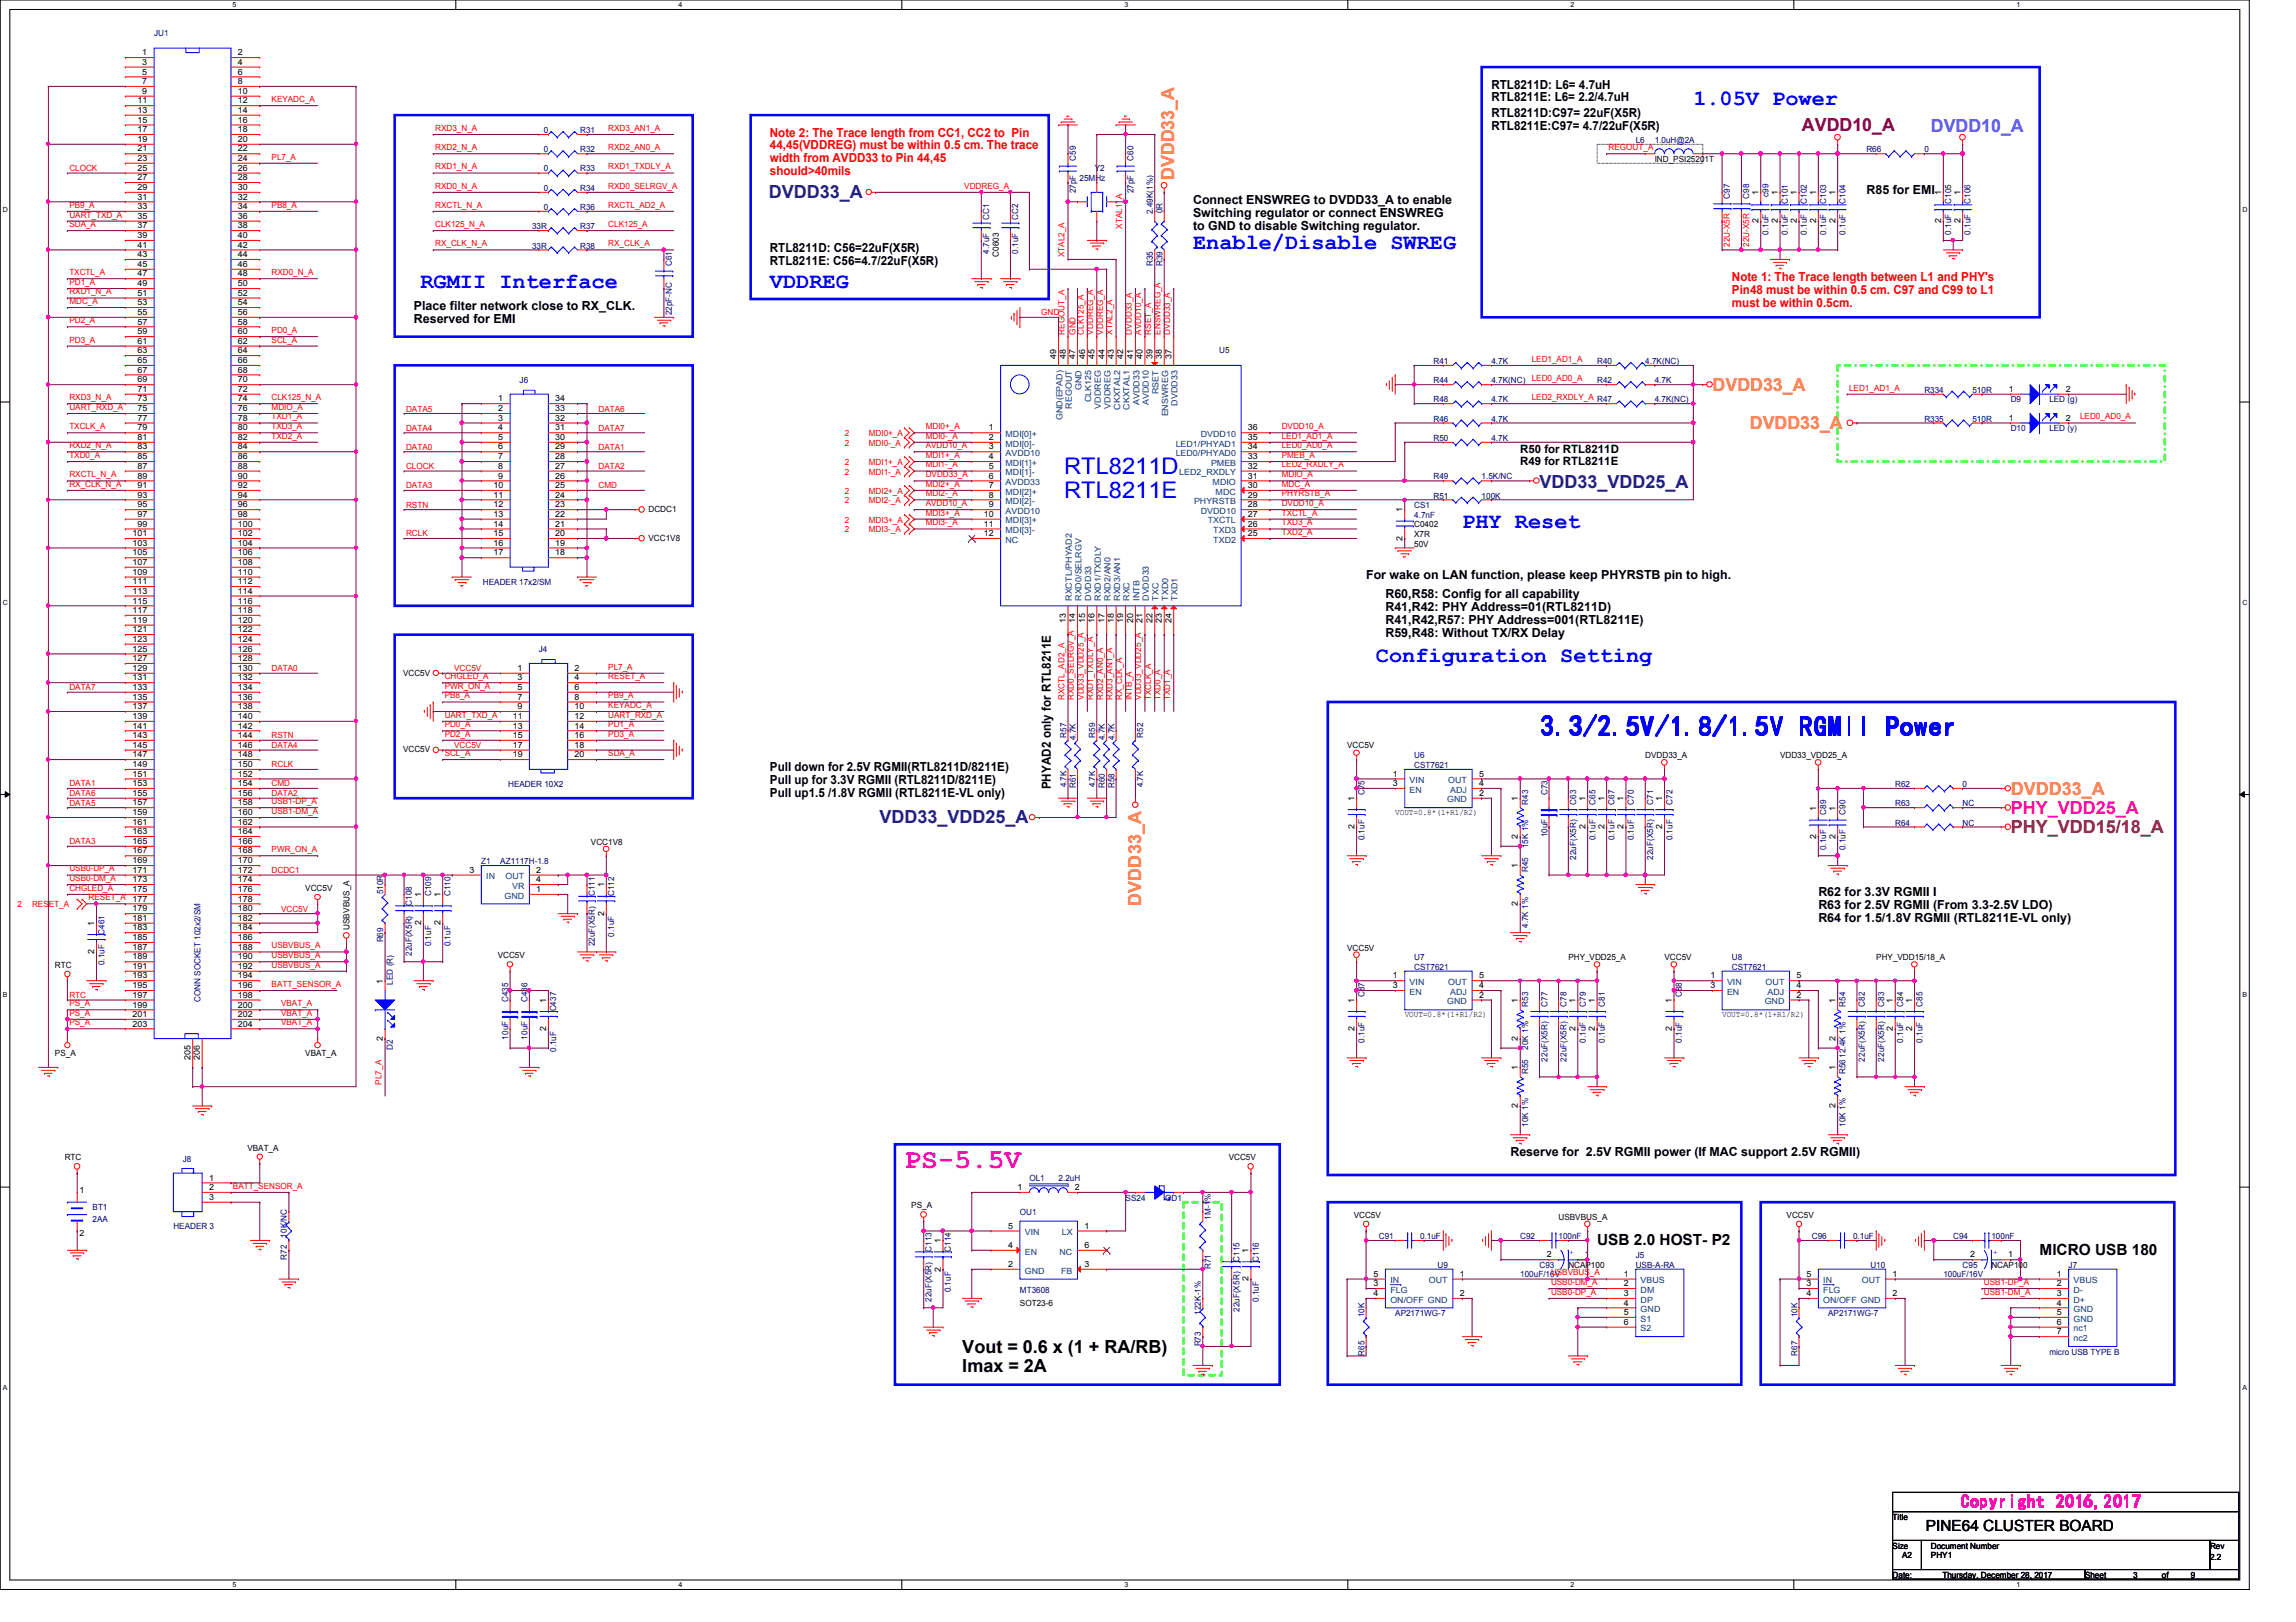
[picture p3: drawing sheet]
<svg xmlns="http://www.w3.org/2000/svg" width="297mm" height="210mm" viewBox="0 0 297 210" stroke-linecap="round" stroke-linejoin="round" font-family="sans-serif">
<defs><g id="words">
<text font-size="3.6" fill="#00f" x="199.3" y="95.2">3.3/2.5V/1.8/1.5V RGMII Power</text>
<text font-size="3.6" fill="#f0f" x="117" y="151.1">PS-5.5V</text>
<g font-size="3" fill="#00f">
<text x="137.7" y="61.4">RTL8211D</text>
<text x="137.7" y="64.4">RTL8211E</text>
</g>
<g font-size="2.8" fill="#00f">
<text x="219.1" y="13.5">1.05V Power</text>
<text x="154.3" y="32.2">Enable/Disable SWREG</text>
<text x="54.4" y="37.2">RGMII Interface</text>
<text x="99.6" y="37.2">VDDREG</text>
<text x="189.2" y="68.3">PHY Reset</text>
<text x="178" y="85.7">Configuration Setting</text>
</g>
<text font-size="2.3" fill="#800000" x="233.1" y="16.9">AVDD10_A</text>
<text font-size="2.3" fill="#8000ff" x="249.8" y="17.1">DVDD10_A</text>
<g font-size="2.3" fill="#ff8000">
<text x="151.9" y="23.2" transform="rotate(-90 151.9 23.2)">DVDD33_A</text>
<text x="221.6" y="50.5">DVDD33_A</text>
<text x="226.4" y="55.5">DVDD33_A</text>
<text x="260.1" y="102.8">DVDD33_A</text>
<text x="147.7" y="117.2" transform="rotate(-90 147.7 117.2)">DVDD33_A</text>
</g>
<g font-size="2.3" fill="#400080">
<text x="99.5" y="25.7">DVDD33_A</text>
<text x="199.2" y="63.1">VDD33_VDD25_A</text>
<text x="113.8" y="106.6">VDD33_VDD25_A</text>
</g>
<text font-size="2.3" fill="#804000" x="260.1" y="107.8">PHY_VDD15/18_A</text>
<text font-size="2.3" fill="#ff0080" x="260.1" y="105.3">PHY_VDD25_A</text>
<g font-size="2.3">
<text x="124.5" y="175.1">Vout = 0.6 x (1 + RA/RB)</text>
<text x="124.5" y="177.5">Imax = 2A</text>
</g>
<text font-size="2.3" fill="#f0f" x="253.6" y="195">Copyright 2016,2017</text>
<g font-size="2">
<text x="206.6" y="161.2">USB 2.0 HOST- P2</text>
<text x="263.9" y="162.4">MICRO USB 180</text>
<text x="249.2" y="198.1">PINE64 CLUSTER BOARD</text>
</g>
<g font-size="1.6">
<text x="193" y="11.5">RTL8211D: L6= 4.7uH</text>
<text x="193" y="15.2">RTL8211D:C97= 22uF(X5R)</text>
<text x="193" y="16.8">RTL8211E:C97= 4.7/22uF(X5R)</text>
<text x="193" y="13.1">RTL8211E: L6= 2.2/4.7uH</text>
<text x="154.3" y="26.4">Connect ENSWREG to DVDD33_A to enable</text>
<text x="154.3" y="28.1">Switching regulator or connect ENSWREG</text>
<text x="154.3" y="29.7">to GND to disable Switching regulator.</text>
<text x="241.5" y="25.1">R85 for EMI</text>
<text x="99.6" y="32.6">RTL8211D: C56=22uF(X5R)</text>
<text x="99.6" y="34.3">RTL8211E: C56=4.7/22uF(X5R)</text>
<text x="53.5" y="40.1">Place filter network close to RX_CLK.</text>
<text x="53.5" y="41.7">Reserved for EMI</text>
<text x="176.7" y="74.9">For wake on LAN function, please keep PHYRSTB pin to high.</text>
<text x="179.2" y="77.4">R60,R58: Config for all capability</text>
<text x="179.2" y="79.1">R41,R42: PHY Address=01(RTL8211D)</text>
<text x="179.2" y="80.7">R41,R42,R57: PHY Address=001(RTL8211E)</text>
<text x="179.2" y="82.4">R59,R48: Without TX/RX Delay</text>
<text x="99.6" y="99.8">Pull down for 2.5V RGMII(RTL8211D/8211E)</text>
<text x="99.6" y="101.5">Pull up for 3.3V RGMII (RTL8211D/8211E)</text>
<text x="99.6" y="103.1">Pull up1.5 /1.8V RGMII (RTL8211E-VL only)</text>
<text x="135.9" y="102.2" transform="rotate(-90 135.9 102.2)">PHYAD2 only for RTL8211E</text>
<text x="235.2" y="116">R62 for 3.3V RGMII I</text>
<text x="235.2" y="117.6">R63 for 2.5V RGMII (From 3.3-2.5V LDO)</text>
<text x="235.2" y="119.3">R64 for 1.5/1.8V RGMII (RTL8211E-VL only)</text>
<text x="195.4" y="149.6">Reserve for 2.5V RGMII power (If MAC support 2.5V RGMII)</text>
</g>
<g font-size="1.6" fill="#f00">
<text x="99.6" y="17.7">Note 2: The Trace length from CC1, CC2 to Pin</text>
<text x="99.6" y="19.3">44,45(VDDREG) must be within 0.5 cm. The trace</text>
<text x="99.6" y="21">width from AVDD33 to Pin 44,45</text>
<text x="99.6" y="22.6">should&gt;40mils</text>
<text x="224.1" y="36.4">Note 1: The Trace length between L1 and PHY's</text>
<text x="224.1" y="38">Pin48 must be within 0.5 cm. C97 and C99 to L1</text>
<text x="224.1" y="39.7">must be within 0.5cm.</text>
</g>
<g font-size="1.5">
<text x="196.7" y="58.6">R50 for RTL8211D</text>
<text x="196.7" y="60.1">R49 for RTL8211E</text>
</g>
<g font-size="1.1" fill="#000080">
<text x="19.9" y="4.7">JU1</text>
<text x="70.4" y="17.2">0</text>
<text x="75.1" y="17.2">R31</text>
<text x="70.4" y="19.7">0</text>
<text x="70.4" y="22.2">0</text>
<text x="75.1" y="19.7">R32</text>
<text x="75.1" y="22.2">R33</text>
<text x="139.2" y="20.8" transform="rotate(-90 139.2 20.8)">C59</text>
<text x="139.7" y="23.5">25MHz</text>
<text x="141.6" y="22.2">Y2</text>
<text x="146.6" y="20.8" transform="rotate(-90 146.6 20.8)">C60</text>
<text x="211.6" y="18.5">L6</text>
<text x="214.1" y="18.5">1.0uH@2A</text>
<text x="241.5" y="19.7">R66</text>
<text x="249" y="19.7">0</text>
<text x="68.8" y="29.7">33R</text>
<text x="70.4" y="24.7">0</text>
<text x="70.4" y="27.2">0</text>
<text x="75.1" y="29.7">R37</text>
<text x="75.1" y="24.7">R34</text>
<text x="75.1" y="27.2">R36</text>
<text x="128" y="28.5" transform="rotate(-90 128 28.5)">CC1</text>
<text x="131.7" y="28.5" transform="rotate(-90 131.7 28.5)">CC2</text>
<text x="139.2" y="25" transform="rotate(-90 139.2 25)">27pF</text>
<text x="146.6" y="25" transform="rotate(-90 146.6 25)">27pF</text>
<text x="149.1" y="27.7" transform="rotate(-90 149.1 27.7)">2.49K(1%)</text>
<text x="150.4" y="27.6" transform="rotate(-90 150.4 27.6)">0R</text>
<text x="223.8" y="25.7" transform="rotate(-90 223.8 25.7)">C97</text>
<text x="226.3" y="25.7" transform="rotate(-90 226.3 25.7)">C98</text>
<text x="228.8" y="25.5" transform="rotate(-90 228.8 25.5)">c99</text>
<text x="231.3" y="26.4" transform="rotate(-90 231.3 26.4)">C101</text>
<text x="233.8" y="26.4" transform="rotate(-90 233.8 26.4)">C102</text>
<text x="236.3" y="26.4" transform="rotate(-90 236.3 26.4)">C103</text>
<text x="238.8" y="26.4" transform="rotate(-90 238.8 26.4)">C104</text>
<text x="252.4" y="26.4" transform="rotate(-90 252.4 26.4)">C105</text>
<text x="254.9" y="26.4" transform="rotate(-90 254.9 26.4)">C106</text>
<text x="68.8" y="32.2">33R</text>
<text x="75.1" y="32.2">R38</text>
<text x="86.9" y="34.5" transform="rotate(-90 86.9 34.5)">C61</text>
<text x="128" y="32.9" transform="rotate(-90 128 32.9)">4.7uF</text>
<text x="131.7" y="32.9" transform="rotate(-90 131.7 32.9)">0.1uF</text>
<text x="149.1" y="34.5" transform="rotate(-90 149.1 34.5)">R35</text>
<text x="150.4" y="34.5" transform="rotate(-90 150.4 34.5)">R39</text>
<text x="228.8" y="30.4" transform="rotate(-90 228.8 30.4)">0.1uF</text>
<text x="231.3" y="30.4" transform="rotate(-90 231.3 30.4)">0.1uF</text>
<text x="233.8" y="30.4" transform="rotate(-90 233.8 30.4)">0.1uF</text>
<text x="236.3" y="30.4" transform="rotate(-90 236.3 30.4)">0.1uF</text>
<text x="238.8" y="30.4" transform="rotate(-90 238.8 30.4)">0.1uF</text>
<text x="252.4" y="30.4" transform="rotate(-90 252.4 30.4)">0.1uF</text>
<text x="254.9" y="30.4" transform="rotate(-90 254.9 30.4)">0.1uF</text>
<text x="86.9" y="40.8" transform="rotate(-90 86.9 40.8)">22pF-NC</text>
<text x="157.7" y="45.7">U5</text>
<text x="185.5" y="47.1">R41</text>
<text x="193" y="47.1">4.7K</text>
<text x="206.6" y="47.1">R40</text>
<text x="212.8" y="47.1">4.7K(NC)</text>
<text x="67.2" y="49.6">J6</text>
<text x="185.5" y="49.6">R44</text>
<text x="185.5" y="52.1">R48</text>
<text x="193" y="49.6">4.7K(NC)</text>
<text x="193" y="52.1">4.7K</text>
<text x="206.6" y="52.1">R47</text>
<text x="206.6" y="49.6">R42</text>
<text x="214.1" y="52.1">4.7K(NC)</text>
<text x="214.1" y="49.6">4.7K</text>
<text x="249" y="50.8">R334</text>
<text x="255.2" y="50.8">510R</text>
<text x="260.1" y="52.1">D9</text>
<text x="265.1" y="52.1">LED (g)</text>
<text x="185.5" y="57.1">R50</text>
<text x="185.5" y="54.6">R46</text>
<text x="193" y="57.1">4.7K</text>
<text x="193" y="54.6">4.7K</text>
<text x="249" y="54.6">R335</text>
<text x="255.2" y="54.6">510R</text>
<text x="260.1" y="55.8">D10</text>
<text x="265.1" y="55.8">LED (y)</text>
<text x="183" y="65.7">CS1</text>
<text x="185.5" y="62">R49</text>
<text x="185.5" y="64.5">R51</text>
<text x="191.7" y="62">1.5K/NC</text>
<text x="191.7" y="64.5">100K</text>
<text x="183" y="67">4.7nF</text>
<text x="62.5" y="75.7">HEADER 17x2/SM</text>
<text x="69.7" y="84.4">J4</text>
<text x="138" y="95.5" transform="rotate(-90 138 95.5)">R57</text>
<text x="139.2" y="95.8" transform="rotate(-90 139.2 95.8)">4.7K</text>
<text x="141.7" y="95.5" transform="rotate(-90 141.7 95.5)">R59</text>
<text x="142.9" y="95.8" transform="rotate(-90 142.9 95.8)">4.7K</text>
<text x="144.2" y="95.8" transform="rotate(-90 144.2 95.8)">4.7K</text>
<text x="147.9" y="95.5" transform="rotate(-90 147.9 95.5)">R52</text>
<text x="65.7" y="101.9">HEADER 10X2</text>
<text x="138" y="101.9" transform="rotate(-90 138 101.9)">4.7K</text>
<text x="141.7" y="101.9" transform="rotate(-90 141.7 101.9)">4.7K</text>
<text x="147.9" y="101.9" transform="rotate(-90 147.9 101.9)">4.7K</text>
<text x="183" y="98.1">U6</text>
<text x="183" y="99.4">CST7621</text>
<text x="245.2" y="101.9">R62</text>
<text x="253.9" y="101.9">0</text>
<text x="139.2" y="102" transform="rotate(-90 139.2 102)">R61</text>
<text x="142.9" y="102" transform="rotate(-90 142.9 102)">R60</text>
<text x="144.2" y="102" transform="rotate(-90 144.2 102)">R58</text>
<text x="176.5" y="102.9" transform="rotate(-90 176.5 102.9)">C75</text>
<text x="197.7" y="104.1" transform="rotate(-90 197.7 104.1)">R43</text>
<text x="200.2" y="102.9" transform="rotate(-90 200.2 102.9)">C73</text>
<text x="203.9" y="104.1" transform="rotate(-90 203.9 104.1)">C63</text>
<text x="206.4" y="104.1" transform="rotate(-90 206.4 104.1)">C65</text>
<text x="208.9" y="104.1" transform="rotate(-90 208.9 104.1)">C67</text>
<text x="211.4" y="104.1" transform="rotate(-90 211.4 104.1)">C70</text>
<text x="213.9" y="104.1" transform="rotate(-90 213.9 104.1)">C71</text>
<text x="216.4" y="104.1" transform="rotate(-90 216.4 104.1)">C72</text>
<text x="236.3" y="105.4" transform="rotate(-90 236.3 105.4)">C89</text>
<text x="238.8" y="105.4" transform="rotate(-90 238.8 105.4)">C90</text>
<text x="245.2" y="104.4">R63</text>
<text x="245.2" y="106.8">R64</text>
<text x="253.9" y="104.4">NC</text>
<text x="253.9" y="106.8">NC</text>
<text x="62.3" y="111.8">Z1</text>
<text x="64.7" y="111.8">AZ1117H-1.8</text>
<text x="176.5" y="108.8" transform="rotate(-90 176.5 108.8)">0.1uF</text>
<text x="197.7" y="112.9" transform="rotate(-90 197.7 112.9)">R45</text>
<text x="197.7" y="109.8" transform="rotate(-90 197.7 109.8)">15K 1%</text>
<text x="200.2" y="108.4" transform="rotate(-90 200.2 108.4)">10uF</text>
<text x="203.9" y="111.3" transform="rotate(-90 203.9 111.3)">22uF(X5R)</text>
<text x="206.4" y="108.8" transform="rotate(-90 206.4 108.8)">0.1uF</text>
<text x="208.9" y="108.8" transform="rotate(-90 208.9 108.8)">0.1uF</text>
<text x="211.4" y="108.8" transform="rotate(-90 211.4 108.8)">0.1uF</text>
<text x="213.9" y="111.3" transform="rotate(-90 213.9 111.3)">22uF(X5R)</text>
<text x="216.4" y="108.8" transform="rotate(-90 216.4 108.8)">0.1uF</text>
<text x="236.3" y="110" transform="rotate(-90 236.3 110)">0.1uF</text>
<text x="238.8" y="110" transform="rotate(-90 238.8 110)">0.1uF</text>
<text x="49.6" y="115.7" transform="rotate(-90 49.6 115.7)">510R</text>
<text x="53.3" y="117.2" transform="rotate(-90 53.3 117.2)">C108</text>
<text x="55.8" y="116" transform="rotate(-90 55.8 116)">C109</text>
<text x="58.3" y="116" transform="rotate(-90 58.3 116)">C110</text>
<text x="77" y="116" transform="rotate(-90 77 116)">C111</text>
<text x="79.5" y="116" transform="rotate(-90 79.5 116)">C112</text>
<text x="13.5" y="124.9" transform="rotate(-90 13.5 124.9)">0.1uF</text>
<text x="13.5" y="120.9" transform="rotate(-90 13.5 120.9)">C461</text>
<text x="49.6" y="122" transform="rotate(-90 49.6 122)">R69</text>
<text x="53.3" y="123.7" transform="rotate(-90 53.3 123.7)">22uF(X5R)</text>
<text x="55.8" y="122.5" transform="rotate(-90 55.8 122.5)">0.1uF</text>
<text x="58.3" y="122.5" transform="rotate(-90 58.3 122.5)">0.1uF</text>
<text x="77" y="122.5" transform="rotate(-90 77 122.5)">22uF(X5R)</text>
<text x="79.5" y="121.2" transform="rotate(-90 79.5 121.2)">0.1uF</text>
<text x="183" y="124.2">U7</text>
<text x="183" y="125.5">CST7621</text>
<text x="197.7" y="120.1" transform="rotate(-90 197.7 120.1)">4.7K 1%</text>
<text x="224.1" y="124.2">U8</text>
<text x="224.1" y="125.5">CST7621</text>
<text x="25.9" y="129.7" transform="rotate(-90 25.9 129.7)">CONN SOCKET 102x2/SM</text>
<text x="50.8" y="127.4" transform="rotate(-90 50.8 127.4)">LED (R)</text>
<text x="65.7" y="129.7" transform="rotate(-90 65.7 129.7)">C435</text>
<text x="68.2" y="129.7" transform="rotate(-90 68.2 129.7)">C436</text>
<text x="72" y="130.9" transform="rotate(-90 72 130.9)">C437</text>
<text x="176.5" y="129" transform="rotate(-90 176.5 129)">C87</text>
<text x="197.7" y="130.3" transform="rotate(-90 197.7 130.3)">R53</text>
<text x="200.2" y="130.3" transform="rotate(-90 200.2 130.3)">C77</text>
<text x="202.6" y="130.3" transform="rotate(-90 202.6 130.3)">C78</text>
<text x="205.1" y="130.3" transform="rotate(-90 205.1 130.3)">C79</text>
<text x="207.6" y="130.3" transform="rotate(-90 207.6 130.3)">C81</text>
<text x="217.6" y="129" transform="rotate(-90 217.6 129)">C88</text>
<text x="238.8" y="130.3" transform="rotate(-90 238.8 130.3)">R54</text>
<text x="241.3" y="130.3" transform="rotate(-90 241.3 130.3)">C82</text>
<text x="243.8" y="130.3" transform="rotate(-90 243.8 130.3)">C83</text>
<text x="246.2" y="130.3" transform="rotate(-90 246.2 130.3)">C84</text>
<text x="248.7" y="130.3" transform="rotate(-90 248.7 130.3)">C85</text>
<text x="50.8" y="135.9" transform="rotate(-90 50.8 135.9)">D2</text>
<text x="65.7" y="134.5" transform="rotate(-90 65.7 134.5)">10uF</text>
<text x="68.2" y="134.5" transform="rotate(-90 68.2 134.5)">10uF</text>
<text x="72" y="136.1" transform="rotate(-90 72 136.1)">0.1uF</text>
<text x="176.5" y="134.9" transform="rotate(-90 176.5 134.9)">0.1uF</text>
<text x="197.7" y="135.9" transform="rotate(-90 197.7 135.9)">20K 1%</text>
<text x="200.2" y="137.4" transform="rotate(-90 200.2 137.4)">22uF(X5R)</text>
<text x="202.6" y="137.4" transform="rotate(-90 202.6 137.4)">22uF(X5R)</text>
<text x="205.1" y="134.9" transform="rotate(-90 205.1 134.9)">0.1uF</text>
<text x="207.6" y="134.9" transform="rotate(-90 207.6 134.9)">0.1uF</text>
<text x="217.6" y="134.9" transform="rotate(-90 217.6 134.9)">0.1uF</text>
<text x="241.3" y="137.4" transform="rotate(-90 241.3 137.4)">22uF(X5R)</text>
<text x="243.8" y="137.4" transform="rotate(-90 243.8 137.4)">22uF(X5R)</text>
<text x="246.2" y="134.9" transform="rotate(-90 246.2 134.9)">0.1uF</text>
<text x="248.7" y="134.9" transform="rotate(-90 248.7 134.9)">0.1uF</text>
<text x="197.7" y="139" transform="rotate(-90 197.7 139)">R55</text>
<text x="238.8" y="139" transform="rotate(-90 238.8 139)">R5612.4K 1%</text>
<text x="197.7" y="145.8" transform="rotate(-90 197.7 145.8)">10K 1%</text>
<text x="238.8" y="145.8" transform="rotate(-90 238.8 145.8)">10K 1%</text>
<text x="23.7" y="150.4">J8</text>
<text x="133.2" y="152.9">OL1</text>
<text x="136.9" y="152.9">2.2uH</text>
<text x="145.6" y="155.4">SS24</text>
<text x="150.7" y="155.4">OD1</text>
<text x="12" y="156.6">BT1</text>
<text x="12" y="158.1">2AA</text>
<text x="22.4" y="159.1">HEADER 3</text>
<text x="37.1" y="160.1" transform="rotate(-90 37.1 160.1)">10K/NC</text>
<text x="131.9" y="157.2">OU1</text>
<text x="156.6" y="157.8" transform="rotate(-90 156.6 157.8)">1M-1%</text>
<text x="178.4" y="160.4">C91</text>
<text x="183.7" y="160.4">0.1uF</text>
<text x="196.7" y="160.4">C92</text>
<text x="201.6" y="160.4">100nF</text>
<text x="234.4" y="160.4">C96</text>
<text x="239.7" y="160.4">0.1uF</text>
<text x="252.7" y="160.4">C94</text>
<text x="257.6" y="160.4">100nF</text>
<text x="37.1" y="163" transform="rotate(-90 37.1 163)">R72</text>
<text x="120.5" y="162" transform="rotate(-90 120.5 162)">C113</text>
<text x="123" y="167.3" transform="rotate(-90 123 167.3)">0.1uF</text>
<text x="123" y="162" transform="rotate(-90 123 162)">C114</text>
<text x="131.9" y="167.3">MT3608</text>
<text x="156.6" y="164.3" transform="rotate(-90 156.6 164.3)">R71</text>
<text x="160.4" y="163.3" transform="rotate(-90 160.4 163.3)">C115</text>
<text x="162.9" y="163.3" transform="rotate(-90 162.9 163.3)">C116</text>
<text x="186" y="164.1">U9</text>
<text x="196.7" y="165.3">100uF/16V</text>
<text x="199.2" y="164.1">C93</text>
<text x="211.6" y="162.9">J5</text>
<text x="211.6" y="164.1">USB-A-RA</text>
<text x="242" y="164.1">U10</text>
<text x="251.4" y="165.3">100uF/16V</text>
<text x="253.9" y="164.1">C95</text>
<text x="267.6" y="164.1">J7</text>
<text x="120.5" y="168.5" transform="rotate(-90 120.5 168.5)">22uF(X5R)</text>
<text x="155.4" y="170.1" transform="rotate(-90 155.4 170.1)">122K-1%</text>
<text x="160.4" y="169.8" transform="rotate(-90 160.4 169.8)">22uF(X5R)</text>
<text x="162.9" y="168.5" transform="rotate(-90 162.9 168.5)">0.1uF</text>
<text x="176.5" y="170.5" transform="rotate(-90 176.5 170.5)">10K</text>
<text x="180.5" y="170.3">AP2171WG-7</text>
<text x="232.5" y="170.5" transform="rotate(-90 232.5 170.5)">10K</text>
<text x="236.5" y="170.3">AP2171WG-7</text>
<text x="155.4" y="174.2" transform="rotate(-90 155.4 174.2)">R73</text>
<text x="176.5" y="175.5" transform="rotate(-90 176.5 175.5)">R65</text>
<text x="232.5" y="175.5" transform="rotate(-90 232.5 175.5)">R67</text>
<text x="265.1" y="175.3">micro USB TYPE B</text>
</g>
<g font-size="1.1">
<text x="18.4" y="7.2">1</text>
<text x="18.4" y="8.4">3</text>
<text x="18.4" y="9.7">5</text>
<text x="18.4" y="10.9">7</text>
<text x="30.8" y="7.2">2</text>
<text x="30.8" y="8.4">4</text>
<text x="30.8" y="9.7">6</text>
<text x="30.8" y="10.9">8</text>
<text x="17.8" y="13.4">11</text>
<text x="17.8" y="14.6">13</text>
<text x="17.8" y="15.9">15</text>
<text x="17.8" y="17.1">17</text>
<text x="18.4" y="12.1">9</text>
<text x="30.8" y="12.1">10</text>
<text x="30.8" y="13.4">12</text>
<text x="30.8" y="14.6">14</text>
<text x="30.8" y="15.9">16</text>
<text x="30.8" y="17.1">18</text>
<text x="17.8" y="18.4">19</text>
<text x="17.8" y="19.6">21</text>
<text x="17.8" y="20.8">23</text>
<text x="17.8" y="22.1">25</text>
<text x="17.8" y="23.3">27</text>
<text x="30.8" y="18.4">20</text>
<text x="30.8" y="19.6">22</text>
<text x="30.8" y="20.8">24</text>
<text x="30.8" y="22.1">26</text>
<text x="30.8" y="23.3">28</text>
<text x="214.1" y="21">IND_PSI25201T</text>
<text x="17.8" y="24.6">29</text>
<text x="17.8" y="25.8">31</text>
<text x="17.8" y="27.1">33</text>
<text x="17.8" y="28.3">35</text>
<text x="17.8" y="29.5">37</text>
<text x="30.8" y="24.6">30</text>
<text x="30.8" y="25.8">32</text>
<text x="30.8" y="27.1">34</text>
<text x="30.8" y="28.3">36</text>
<text x="30.8" y="29.5">38</text>
<text x="227.5" y="28.9" transform="rotate(-90 227.5 28.9)">2</text>
<text x="227.5" y="25.2" transform="rotate(-90 227.5 25.2)">1</text>
<text x="230" y="28.9" transform="rotate(-90 230 28.9)">2</text>
<text x="230" y="25.2" transform="rotate(-90 230 25.2)">1</text>
<text x="232.4" y="28.9" transform="rotate(-90 232.4 28.9)">2</text>
<text x="232.4" y="25.2" transform="rotate(-90 232.4 25.2)">1</text>
<text x="234.9" y="28.9" transform="rotate(-90 234.9 28.9)">2</text>
<text x="234.9" y="25.2" transform="rotate(-90 234.9 25.2)">1</text>
<text x="237.4" y="28.9" transform="rotate(-90 237.4 28.9)">2</text>
<text x="237.4" y="25.2" transform="rotate(-90 237.4 25.2)">1</text>
<text x="251.1" y="28.9" transform="rotate(-90 251.1 28.9)">2</text>
<text x="251.1" y="25.2" transform="rotate(-90 251.1 25.2)">1</text>
<text x="253.6" y="28.9" transform="rotate(-90 253.6 28.9)">2</text>
<text x="253.6" y="25.2" transform="rotate(-90 253.6 25.2)">1</text>
<text x="17.8" y="30.8">39</text>
<text x="17.8" y="32">41</text>
<text x="17.8" y="33.3">43</text>
<text x="17.8" y="34.5">45</text>
<text x="17.8" y="35.8">47</text>
<text x="30.8" y="30.8">40</text>
<text x="30.8" y="32">42</text>
<text x="30.8" y="33.3">44</text>
<text x="30.8" y="34.5">46</text>
<text x="30.8" y="35.8">48</text>
<text x="129.2" y="33.2" transform="rotate(-90 129.2 33.2)">C0603</text>
<text x="17.8" y="37">49</text>
<text x="17.8" y="38.3">51</text>
<text x="17.8" y="39.5">53</text>
<text x="17.8" y="40.8">55</text>
<text x="17.8" y="42">57</text>
<text x="30.8" y="37">50</text>
<text x="30.8" y="38.3">52</text>
<text x="30.8" y="39.5">54</text>
<text x="30.8" y="40.8">56</text>
<text x="30.8" y="42">58</text>
<text x="17.8" y="43.3">59</text>
<text x="17.8" y="44.5">61</text>
<text x="17.8" y="45.7">63</text>
<text x="17.8" y="47">65</text>
<text x="30.8" y="43.3">60</text>
<text x="30.8" y="44.5">62</text>
<text x="30.8" y="45.7">64</text>
<text x="30.8" y="47">66</text>
<text x="136.6" y="46.4" transform="rotate(-90 136.6 46.4)">49</text>
<text x="137.9" y="46.4" transform="rotate(-90 137.9 46.4)">48</text>
<text x="139.1" y="46.4" transform="rotate(-90 139.1 46.4)">47</text>
<text x="140.4" y="46.4" transform="rotate(-90 140.4 46.4)">46</text>
<text x="141.6" y="46.4" transform="rotate(-90 141.6 46.4)">45</text>
<text x="142.9" y="46.4" transform="rotate(-90 142.9 46.4)">44</text>
<text x="144.1" y="46.4" transform="rotate(-90 144.1 46.4)">43</text>
<text x="145.3" y="46.4" transform="rotate(-90 145.3 46.4)">42</text>
<text x="146.6" y="46.4" transform="rotate(-90 146.6 46.4)">41</text>
<text x="147.8" y="46.4" transform="rotate(-90 147.8 46.4)">40</text>
<text x="149.1" y="46.4" transform="rotate(-90 149.1 46.4)">39</text>
<text x="150.3" y="46.4" transform="rotate(-90 150.3 46.4)">38</text>
<text x="151.6" y="46.4" transform="rotate(-90 151.6 46.4)">37</text>
<text x="17.8" y="48.2">67</text>
<text x="17.8" y="49.5">69</text>
<text x="17.8" y="50.7">71</text>
<text x="17.8" y="51.9">73</text>
<text x="17.8" y="53.2">75</text>
<text x="30.8" y="48.2">68</text>
<text x="30.8" y="49.5">70</text>
<text x="30.8" y="50.7">72</text>
<text x="30.8" y="51.9">74</text>
<text x="30.8" y="53.2">76</text>
<text x="64.5" y="53.2">2</text>
<text x="64.5" y="51.9">1</text>
<text x="71.8" y="51.9">34</text>
<text x="71.8" y="53.2">33</text>
<text x="259.9" y="50.7">1</text>
<text x="267.2" y="50.7">2</text>
<text x="17.8" y="54.4">77</text>
<text x="17.8" y="55.7">79</text>
<text x="17.8" y="56.9">81</text>
<text x="17.8" y="58.2">83</text>
<text x="17.8" y="59.4">85</text>
<text x="30.8" y="54.4">78</text>
<text x="30.8" y="55.7">80</text>
<text x="30.8" y="56.9">82</text>
<text x="30.8" y="58.2">84</text>
<text x="30.8" y="59.4">86</text>
<text x="64.5" y="55.7">4</text>
<text x="64.5" y="58.2">6</text>
<text x="64.5" y="54.4">3</text>
<text x="64.5" y="56.9">5</text>
<text x="64.5" y="59.4">7</text>
<text x="71.8" y="59.4">28</text>
<text x="71.8" y="56.9">30</text>
<text x="71.8" y="54.4">32</text>
<text x="71.8" y="58.2">29</text>
<text x="71.8" y="55.7">31</text>
<text x="127.9" y="55.7">1</text>
<text x="127.9" y="56.9">2</text>
<text x="127.9" y="58.2">3</text>
<text x="127.9" y="59.4">4</text>
<text x="161.5" y="59.4">33</text>
<text x="161.5" y="58.2">34</text>
<text x="161.5" y="56.9">35</text>
<text x="161.5" y="55.7">36</text>
<text x="259.9" y="54.4">1</text>
<text x="267.2" y="54.4">2</text>
<text x="17.8" y="60.7">87</text>
<text x="17.8" y="61.9">89</text>
<text x="17.8" y="63.2">91</text>
<text x="17.8" y="64.4">93</text>
<text x="17.8" y="65.7">95</text>
<text x="30.8" y="60.7">88</text>
<text x="30.8" y="61.9">90</text>
<text x="30.8" y="63.2">92</text>
<text x="30.8" y="64.4">94</text>
<text x="30.8" y="65.7">96</text>
<text x="63.8" y="63.2">10</text>
<text x="63.8" y="65.7">12</text>
<text x="63.8" y="64.4">11</text>
<text x="64.5" y="60.7">8</text>
<text x="64.5" y="61.9">9</text>
<text x="71.8" y="64.4">24</text>
<text x="71.8" y="61.9">26</text>
<text x="71.8" y="65.7">23</text>
<text x="71.8" y="63.2">25</text>
<text x="71.8" y="60.7">27</text>
<text x="127.9" y="60.7">5</text>
<text x="127.9" y="61.9">6</text>
<text x="127.9" y="63.2">7</text>
<text x="127.9" y="64.4">8</text>
<text x="127.9" y="65.7">9</text>
<text x="161.5" y="65.7">28</text>
<text x="161.5" y="64.4">29</text>
<text x="161.5" y="63.2">30</text>
<text x="161.5" y="61.9">31</text>
<text x="161.5" y="60.7">32</text>
<text x="17.1" y="69.4">101</text>
<text x="17.1" y="70.6">103</text>
<text x="17.1" y="71.9">105</text>
<text x="17.8" y="66.9">97</text>
<text x="17.8" y="68.2">99</text>
<text x="30.8" y="66.9">98</text>
<text x="30.8" y="68.2">100</text>
<text x="30.8" y="69.4">102</text>
<text x="30.8" y="70.6">104</text>
<text x="30.8" y="71.9">106</text>
<text x="63.8" y="68.2">14</text>
<text x="63.8" y="70.6">16</text>
<text x="63.8" y="66.9">13</text>
<text x="63.8" y="69.4">15</text>
<text x="63.8" y="71.9">17</text>
<text x="71.8" y="71.9">18</text>
<text x="71.8" y="69.4">20</text>
<text x="71.8" y="66.9">22</text>
<text x="71.8" y="70.6">19</text>
<text x="71.8" y="68.2">21</text>
<text x="83.9" y="70">VCC1V8</text>
<text x="83.9" y="66.3">DCDC1</text>
<text x="127.3" y="66.9">10</text>
<text x="127.3" y="68.2">11</text>
<text x="127.3" y="69.4">12</text>
<text x="161.5" y="69.4">25</text>
<text x="161.5" y="68.2">26</text>
<text x="161.5" y="66.9">27</text>
<text x="181.4" y="70" transform="rotate(-90 181.4 70)">2</text>
<text x="181.4" y="66.3" transform="rotate(-90 181.4 66.3)">1</text>
<text x="183" y="68.2">C0402</text>
<text x="183" y="69.5">X7R</text>
<text x="183" y="70.7">50V</text>
<text x="17.1" y="73.1">107</text>
<text x="17.1" y="74.4">109</text>
<text x="17.1" y="75.6">111</text>
<text x="17.1" y="76.8">113</text>
<text x="30.8" y="73.1">108</text>
<text x="30.8" y="74.4">110</text>
<text x="30.8" y="75.6">112</text>
<text x="30.8" y="76.8">114</text>
<text x="17.1" y="78.1">115</text>
<text x="17.1" y="79.3">117</text>
<text x="17.1" y="80.6">119</text>
<text x="17.1" y="81.8">121</text>
<text x="17.1" y="83.1">123</text>
<text x="30.8" y="78.1">116</text>
<text x="30.8" y="79.3">118</text>
<text x="30.8" y="80.6">120</text>
<text x="30.8" y="81.8">122</text>
<text x="30.8" y="83.1">124</text>
<text x="137.9" y="80.6" transform="rotate(-90 137.9 80.6)">13</text>
<text x="139.1" y="80.6" transform="rotate(-90 139.1 80.6)">14</text>
<text x="140.4" y="80.6" transform="rotate(-90 140.4 80.6)">15</text>
<text x="141.6" y="80.6" transform="rotate(-90 141.6 80.6)">16</text>
<text x="142.9" y="80.6" transform="rotate(-90 142.9 80.6)">17</text>
<text x="144.1" y="80.6" transform="rotate(-90 144.1 80.6)">18</text>
<text x="145.3" y="80.6" transform="rotate(-90 145.3 80.6)">19</text>
<text x="146.6" y="80.6" transform="rotate(-90 146.6 80.6)">20</text>
<text x="147.8" y="80.6" transform="rotate(-90 147.8 80.6)">21</text>
<text x="149.1" y="80.6" transform="rotate(-90 149.1 80.6)">22</text>
<text x="150.3" y="80.6" transform="rotate(-90 150.3 80.6)">23</text>
<text x="151.6" y="80.6" transform="rotate(-90 151.6 80.6)">24</text>
<text x="17.1" y="84.3">125</text>
<text x="17.1" y="85.6">127</text>
<text x="17.1" y="86.8">129</text>
<text x="17.1" y="88.1">131</text>
<text x="17.1" y="89.3">133</text>
<text x="30.8" y="84.3">126</text>
<text x="30.8" y="85.6">128</text>
<text x="30.8" y="86.8">130</text>
<text x="30.8" y="88.1">132</text>
<text x="30.8" y="89.3">134</text>
<text x="52.2" y="87.4">VCC5V</text>
<text x="67" y="86.8">1</text>
<text x="67" y="88.1">3</text>
<text x="67" y="89.3">5</text>
<text x="74.3" y="86.8">2</text>
<text x="74.3" y="88.1">4</text>
<text x="74.3" y="89.3">6</text>
<text x="17.1" y="90.6">135</text>
<text x="17.1" y="91.8">137</text>
<text x="17.1" y="93">139</text>
<text x="17.1" y="94.3">141</text>
<text x="17.1" y="95.5">143</text>
<text x="30.8" y="90.6">136</text>
<text x="30.8" y="91.8">138</text>
<text x="30.8" y="93">140</text>
<text x="30.8" y="94.3">142</text>
<text x="30.8" y="95.5">144</text>
<text x="66.3" y="93">11</text>
<text x="66.3" y="94.3">13</text>
<text x="66.3" y="95.5">15</text>
<text x="67" y="90.6">7</text>
<text x="67" y="91.8">9</text>
<text x="74.3" y="90.6">8</text>
<text x="74.3" y="91.8">10</text>
<text x="74.3" y="93">12</text>
<text x="74.3" y="94.3">14</text>
<text x="74.3" y="95.5">16</text>
<text x="17.1" y="96.8">145</text>
<text x="17.1" y="98">147</text>
<text x="17.1" y="99.3">149</text>
<text x="17.1" y="100.5">151</text>
<text x="17.1" y="101.7">153</text>
<text x="30.8" y="96.8">146</text>
<text x="30.8" y="98">148</text>
<text x="30.8" y="99.3">150</text>
<text x="30.8" y="100.5">152</text>
<text x="30.8" y="101.7">154</text>
<text x="52.2" y="97.4">VCC5V</text>
<text x="66.3" y="96.8">17</text>
<text x="66.3" y="98">19</text>
<text x="74.3" y="96.8">18</text>
<text x="74.3" y="98">20</text>
<text x="174.3" y="96.9">VCC5V</text>
<text x="180.2" y="100.5">1</text>
<text x="180.2" y="101.7">3</text>
<text x="191.3" y="100.5">5</text>
<text x="191.3" y="101.7">4</text>
<text x="212.8" y="98.1">DVDD33_A</text>
<text x="230.3" y="98.1">VDD33_VDD25_A</text>
<text x="17.1" y="103">155</text>
<text x="17.1" y="104.2">157</text>
<text x="17.1" y="105.5">159</text>
<text x="17.1" y="106.7">161</text>
<text x="17.1" y="107.9">163</text>
<text x="30.8" y="103">156</text>
<text x="30.8" y="104.2">158</text>
<text x="30.8" y="105.5">160</text>
<text x="30.8" y="106.7">162</text>
<text x="30.8" y="107.9">164</text>
<text x="175.2" y="107.3" transform="rotate(-90 175.2 107.3)">2</text>
<text x="175.2" y="103.6" transform="rotate(-90 175.2 103.6)">1</text>
<text x="180.5" y="105.5">VOUT=0.8*(1+R1/R2)</text>
<text x="191.3" y="103">2</text>
<text x="196.4" y="103.6" transform="rotate(-90 196.4 103.6)">1</text>
<text x="205.1" y="107.3" transform="rotate(-90 205.1 107.3)">2</text>
<text x="205.1" y="103.6" transform="rotate(-90 205.1 103.6)">1</text>
<text x="207.6" y="107.3" transform="rotate(-90 207.6 107.3)">2</text>
<text x="207.6" y="103.6" transform="rotate(-90 207.6 103.6)">1</text>
<text x="210.1" y="107.3" transform="rotate(-90 210.1 107.3)">2</text>
<text x="210.1" y="103.6" transform="rotate(-90 210.1 103.6)">1</text>
<text x="215.1" y="107.3" transform="rotate(-90 215.1 107.3)">2</text>
<text x="215.1" y="103.6" transform="rotate(-90 215.1 103.6)">1</text>
<text x="234.9" y="104.9" transform="rotate(-90 234.9 104.9)">1</text>
<text x="237.4" y="104.9" transform="rotate(-90 237.4 104.9)">1</text>
<text x="17.1" y="109.2">165</text>
<text x="17.1" y="110.4">167</text>
<text x="17.1" y="111.7">169</text>
<text x="17.1" y="112.9">171</text>
<text x="30.8" y="109.2">166</text>
<text x="30.8" y="110.4">168</text>
<text x="30.8" y="111.7">170</text>
<text x="30.8" y="112.9">172</text>
<text x="60.7" y="112.9">3</text>
<text x="69.4" y="112.9">2</text>
<text x="76.5" y="109.3">VCC1V8</text>
<text x="196.4" y="112.4" transform="rotate(-90 196.4 112.4)">1</text>
<text x="196.4" y="108.5" transform="rotate(-90 196.4 108.5)">2</text>
<text x="234.9" y="108.5" transform="rotate(-90 234.9 108.5)">2</text>
<text x="237.4" y="108.5" transform="rotate(-90 237.4 108.5)">2</text>
<text x="12.2" y="119.8" transform="rotate(-90 12.2 119.8)">1</text>
<text x="17.1" y="114.2">173</text>
<text x="17.1" y="115.4">175</text>
<text x="17.1" y="116.7">177</text>
<text x="17.1" y="117.9">179</text>
<text x="17.1" y="119.2">181</text>
<text x="30.8" y="114.2">174</text>
<text x="30.8" y="115.4">176</text>
<text x="30.8" y="116.7">178</text>
<text x="30.8" y="117.9">180</text>
<text x="30.8" y="119.2">182</text>
<text x="39.5" y="115.3">VCC5V</text>
<text x="54.5" y="119.8" transform="rotate(-90 54.5 119.8)">2</text>
<text x="54.5" y="116.1" transform="rotate(-90 54.5 116.1)">1</text>
<text x="57" y="119.8" transform="rotate(-90 57 119.8)">2</text>
<text x="57" y="116.1" transform="rotate(-90 57 116.1)">1</text>
<text x="69.4" y="115.4">1</text>
<text x="69.4" y="114.2">4</text>
<text x="78.1" y="118.5" transform="rotate(-90 78.1 118.5)">2</text>
<text x="78.1" y="114.9" transform="rotate(-90 78.1 114.9)">1</text>
<text x="196.4" y="117.3" transform="rotate(-90 196.4 117.3)">2</text>
<text x="7.1" y="125.3">RTC</text>
<text x="12.2" y="123.5" transform="rotate(-90 12.2 123.5)">2</text>
<text x="17.1" y="120.4">183</text>
<text x="17.1" y="121.7">185</text>
<text x="17.1" y="122.9">187</text>
<text x="17.1" y="124.2">189</text>
<text x="17.1" y="125.4">191</text>
<text x="30.8" y="120.4">184</text>
<text x="30.8" y="121.7">186</text>
<text x="30.8" y="122.9">188</text>
<text x="30.8" y="124.2">190</text>
<text x="30.8" y="125.4">192</text>
<text x="45.2" y="120.4" transform="rotate(-90 45.2 120.4)">USBVBUS_A</text>
<text x="64.4" y="124">VCC5V</text>
<text x="174.3" y="123">VCC5V</text>
<text x="202.9" y="124.2">PHY_VDD25_A</text>
<text x="215.3" y="124.2">VCC5V</text>
<text x="242.7" y="124.2">PHY_VDD15/18_A</text>
<text x="17.1" y="126.6">193</text>
<text x="17.1" y="127.9">195</text>
<text x="17.1" y="129.1">197</text>
<text x="17.1" y="130.4">199</text>
<text x="17.1" y="131.6">201</text>
<text x="30.8" y="126.6">194</text>
<text x="30.8" y="127.9">196</text>
<text x="30.8" y="129.1">198</text>
<text x="30.8" y="130.4">200</text>
<text x="30.8" y="131.6">202</text>
<text x="49.5" y="127.3" transform="rotate(-90 49.5 127.3)">1</text>
<text x="70.7" y="129.8" transform="rotate(-90 70.7 129.8)">1</text>
<text x="175.2" y="129.8" transform="rotate(-90 175.2 129.8)">1</text>
<text x="180.2" y="126.6">1</text>
<text x="180.2" y="127.9">3</text>
<text x="181.7" y="131.6">VOUT=0.8*(1+R1/R2)</text>
<text x="191.3" y="129.1">2</text>
<text x="191.3" y="126.6">5</text>
<text x="191.3" y="127.9">4</text>
<text x="196.4" y="129.8" transform="rotate(-90 196.4 129.8)">1</text>
<text x="203.8" y="129.8" transform="rotate(-90 203.8 129.8)">1</text>
<text x="206.3" y="129.8" transform="rotate(-90 206.3 129.8)">1</text>
<text x="216.3" y="129.8" transform="rotate(-90 216.3 129.8)">1</text>
<text x="221.3" y="126.6">1</text>
<text x="221.3" y="127.9">3</text>
<text x="222.8" y="131.6">VOUT=0.8*(1+R1/R2)</text>
<text x="232.4" y="129.1">2</text>
<text x="232.4" y="126.6">5</text>
<text x="232.4" y="127.9">4</text>
<text x="237.4" y="129.8" transform="rotate(-90 237.4 129.8)">1</text>
<text x="244.9" y="129.8" transform="rotate(-90 244.9 129.8)">1</text>
<text x="247.4" y="129.8" transform="rotate(-90 247.4 129.8)">1</text>
<text x="7.1" y="136.7">PS_A</text>
<text x="17.1" y="132.8">203</text>
<text x="24.6" y="137.2" transform="rotate(-90 24.6 137.2)">205</text>
<text x="25.9" y="137.2" transform="rotate(-90 25.9 137.2)">206</text>
<text x="30.8" y="132.8">204</text>
<text x="39.5" y="136.7">VBAT_A</text>
<text x="49.5" y="134.7" transform="rotate(-90 49.5 134.7)">2</text>
<text x="70.7" y="133.4" transform="rotate(-90 70.7 133.4)">2</text>
<text x="175.2" y="133.4" transform="rotate(-90 175.2 133.4)">2</text>
<text x="196.4" y="134.7" transform="rotate(-90 196.4 134.7)">2</text>
<text x="203.8" y="133.4" transform="rotate(-90 203.8 133.4)">2</text>
<text x="206.3" y="133.4" transform="rotate(-90 206.3 133.4)">2</text>
<text x="216.3" y="133.4" transform="rotate(-90 216.3 133.4)">2</text>
<text x="237.4" y="134.7" transform="rotate(-90 237.4 134.7)">2</text>
<text x="244.9" y="133.4" transform="rotate(-90 244.9 133.4)">2</text>
<text x="247.4" y="133.4" transform="rotate(-90 247.4 133.4)">2</text>
<text x="196.4" y="143.4" transform="rotate(-90 196.4 143.4)">2</text>
<text x="196.4" y="138.5" transform="rotate(-90 196.4 138.5)">1</text>
<text x="237.4" y="143.4" transform="rotate(-90 237.4 143.4)">2</text>
<text x="237.4" y="138.5" transform="rotate(-90 237.4 138.5)">1</text>
<text x="32" y="148.9">VBAT_A</text>
<text x="8.4" y="150.2">RTC</text>
<text x="10.3" y="154.4">1</text>
<text x="27" y="152.8">1</text>
<text x="27" y="154">2</text>
<text x="27" y="155.3">3</text>
<text x="131.7" y="154">1</text>
<text x="139.1" y="154">2</text>
<text x="159" y="150.2">VCC5V</text>
<text x="10.3" y="160">2</text>
<text x="117.9" y="156.4">PS_A</text>
<text x="121.7" y="160.9" transform="rotate(-90 121.7 160.9)">1</text>
<text x="130.4" y="161.5">4</text>
<text x="130.4" y="159">5</text>
<text x="140.3" y="159">1</text>
<text x="140.3" y="161.5">6</text>
<text x="175.1" y="157.6">VCC5V</text>
<text x="201.6" y="157.9">USBVBUS_A</text>
<text x="231.1" y="157.6">VCC5V</text>
<text x="121.7" y="164.5" transform="rotate(-90 121.7 164.5)">2</text>
<text x="130.4" y="164">2</text>
<text x="140.3" y="164">3</text>
<text x="161.5" y="165.8" transform="rotate(-90 161.5 165.8)">2</text>
<text x="161.5" y="162.1" transform="rotate(-90 161.5 162.1)">1</text>
<text x="177.7" y="167.7">4</text>
<text x="177.7" y="165.2">5</text>
<text x="177.7" y="166.5">3</text>
<text x="188.8" y="165.2">1</text>
<text x="188.8" y="167.7">2</text>
<text x="200.1" y="162.7">2</text>
<text x="202.9" y="164.1">NCAP100</text>
<text x="205" y="162.7">1</text>
<text x="210.1" y="165.2">1</text>
<text x="210.1" y="166.5">2</text>
<text x="210.1" y="167.7">3</text>
<text x="233.7" y="167.7">4</text>
<text x="233.7" y="165.2">5</text>
<text x="233.7" y="166.5">3</text>
<text x="244.9" y="165.2">1</text>
<text x="244.9" y="167.7">2</text>
<text x="254.9" y="162.7">2</text>
<text x="257.6" y="164.1">NCAP100</text>
<text x="259.8" y="162.7">1</text>
<text x="266.1" y="165.2">1</text>
<text x="266.1" y="166.5">2</text>
<text x="266.1" y="167.7">3</text>
<text x="131.9" y="169">SOT23-6</text>
<text x="210.1" y="169">4</text>
<text x="210.1" y="170.2">5</text>
<text x="210.1" y="171.4">6</text>
<text x="266.1" y="169">4</text>
<text x="266.1" y="170.2">5</text>
<text x="266.1" y="171.4">6</text>
<text x="266.1" y="172.7">7</text>
<text x="244.9" y="196.7">Title</text>
<text x="244.9" y="200.4">Size</text>
<text x="246.1" y="201.7">A2</text>
<text x="249.8" y="200.4">Document Number</text>
<text x="249.8" y="201.7">PHY1</text>
<text x="285.9" y="200.4">Rev</text>
<text x="285.9" y="201.9">2.2</text>
<text x="244.9" y="204.2">Date:</text>
<text x="251.3" y="204.2">Thursday, December 28, 2017</text>
<text x="269.7" y="204.2">Sheet</text>
<text x="276" y="204.2">3</text>
<text x="279.7" y="204.2">of</text>
<text x="283.4" y="204.2">9</text>
</g>
<g font-size="1.1" fill="#f00">
<text x="35.1" y="13.2">KEYADC_A</text>
<text x="56.3" y="16.9">RXD3_N_A</text>
<text x="78.7" y="16.9">RXD3_AN1_A</text>
<text x="9" y="22.1">CLOCK</text>
<text x="35.1" y="20.7">PL7_A</text>
<text x="56.3" y="19.4">RXD2_N_A</text>
<text x="56.3" y="21.9">RXD1_N_A</text>
<text x="78.7" y="19.4">RXD2_AN0_A</text>
<text x="78.7" y="21.9">RXD1_TXDLY_A</text>
<text x="208.1" y="19.4">REGOUT_A</text>
<text x="9" y="26.9">PB9_A</text>
<text x="9" y="28.2">UART_TXD_A</text>
<text x="9" y="29.4">SDA_A</text>
<text x="35.1" y="26.9">PB8_A</text>
<text x="56.3" y="24.4">RXD0_N_A</text>
<text x="56.3" y="26.9">RXCTL_N_A</text>
<text x="56.3" y="29.4">CLK125_N_A</text>
<text x="78.7" y="24.4">RXD0_SELRGV_A</text>
<text x="78.7" y="26.9">RXCTL_AD2_A</text>
<text x="78.7" y="29.4">CLK125_A</text>
<text x="124.8" y="24.4">VDDREG_A</text>
<text x="145.2" y="29.6" transform="rotate(-90 145.2 29.6)">XTAL1_A</text>
<text x="9" y="35.6">TXCTL_A</text>
<text x="35.1" y="35.6">RXD0_N_A</text>
<text x="56.3" y="31.9">RX_CLK_N_A</text>
<text x="78.7" y="31.9">RX_CLK_A</text>
<text x="137.7" y="33.3" transform="rotate(-90 137.7 33.3)">XTAL2_A</text>
<text x="223.8" y="32" transform="rotate(-90 223.8 32)">22U-X5R</text>
<text x="226.3" y="32" transform="rotate(-90 226.3 32)">22U-X5R</text>
<text x="9" y="36.9">PD1_A</text>
<text x="9" y="38.1">RXD1_N_A</text>
<text x="9" y="39.3">MDC_A</text>
<text x="9" y="41.8">PD2_A</text>
<text x="134.7" y="40.8">GND</text>
<text x="9" y="44.3">PD3_A</text>
<text x="35.1" y="43.1">PD0_A</text>
<text x="35.1" y="44.3">SCL_A</text>
<text x="137.7" y="43.3" transform="rotate(-90 137.7 43.3)">REGOUT_A</text>
<text x="139.1" y="43.3" transform="rotate(-90 139.1 43.3)">GND</text>
<text x="140.2" y="43.3" transform="rotate(-90 140.2 43.3)">CLK125_A</text>
<text x="141.4" y="43.3" transform="rotate(-90 141.4 43.3)">VDDREG_A</text>
<text x="142.7" y="43.3" transform="rotate(-90 142.7 43.3)">VDDREG_A</text>
<text x="143.9" y="43.3" transform="rotate(-90 143.9 43.3)">XTAL2_A</text>
<text x="146.4" y="43.3" transform="rotate(-90 146.4 43.3)">DVDD33_A</text>
<text x="147.7" y="43.3" transform="rotate(-90 147.7 43.3)">AVDD10_A</text>
<text x="148.9" y="43.3" transform="rotate(-90 148.9 43.3)">RSET_A</text>
<text x="150.2" y="43.3" transform="rotate(-90 150.2 43.3)">ENSWREG_A</text>
<text x="151.4" y="43.3" transform="rotate(-90 151.4 43.3)">DVDD33_A</text>
<text x="198.2" y="46.8">LED1_AD1_A</text>
<text x="9" y="51.8">RXD3_N_A</text>
<text x="9" y="53">UART_RXD_A</text>
<text x="35.1" y="51.8">CLK125_N_A</text>
<text x="35.1" y="53">MDIO_A</text>
<text x="52.5" y="53.3">DATA5</text>
<text x="77.4" y="53.3">DATA6</text>
<text x="198.2" y="51.8">LED2_RXDLY_A</text>
<text x="198.2" y="49.3">LED0_AD0_A</text>
<text x="239.2" y="50.5">LED1_AD1_A</text>
<text x="9" y="55.5">TXCLK_A</text>
<text x="9" y="58">RXD2_N_A</text>
<text x="9" y="59.3">TXD0_A</text>
<text x="35.1" y="54.3">TXD1_A</text>
<text x="35.1" y="55.5">TXD3_A</text>
<text x="35.1" y="56.8">TXD2_A</text>
<text x="52.5" y="55.8">DATA4</text>
<text x="52.5" y="58.2">DATA0</text>
<text x="77.4" y="58.2">DATA1</text>
<text x="77.4" y="55.8">DATA7</text>
<text x="109.3" y="56.4">2</text>
<text x="109.3" y="57.7">2</text>
<text x="112.4" y="56.4">MDI0+_A</text>
<text x="112.4" y="57.7">MDI0-_A</text>
<text x="119.8" y="58">AVDD10_A</text>
<text x="119.8" y="56.8">MDI0-_A</text>
<text x="119.8" y="55.5">MDI0+_A</text>
<text x="119.8" y="59.3">MDI1+_A</text>
<text x="165.8" y="58">LED0_AD0_A</text>
<text x="165.8" y="56.8">LED1_AD1_A</text>
<text x="165.8" y="59.3">PMEB_A</text>
<text x="165.8" y="55.5">DVDD10_A</text>
<text x="269.1" y="54.3">LED0_AD0_A</text>
<text x="9" y="61.8">RXCTL_N_A</text>
<text x="9" y="63">RX_CLK_N_A</text>
<text x="52.5" y="60.7">CLOCK</text>
<text x="52.5" y="63.2">DATA3</text>
<text x="52.5" y="65.7">RSTN</text>
<text x="77.4" y="60.7">DATA2</text>
<text x="77.4" y="63.2">CMD</text>
<text x="109.3" y="60.2">2</text>
<text x="109.3" y="61.4">2</text>
<text x="109.3" y="63.9">2</text>
<text x="109.3" y="65.2">2</text>
<text x="112.4" y="60.2">MDI1+_A</text>
<text x="112.4" y="61.4">MDI1-_A</text>
<text x="112.4" y="63.9">MDI2+_A</text>
<text x="112.4" y="65.2">MDI2-_A</text>
<text x="119.8" y="64.2">MDI2-_A</text>
<text x="119.8" y="61.8">DVDD33_A</text>
<text x="119.8" y="60.5">MDI1-_A</text>
<text x="119.8" y="65.5">AVDD10_A</text>
<text x="119.8" y="63">MDI2+_A</text>
<text x="165.8" y="65.5">DVDD10_A</text>
<text x="165.8" y="60.5">LED2_RXDLY_A</text>
<text x="165.8" y="63">MDC_A</text>
<text x="165.8" y="64.2">PHYRSTB_A</text>
<text x="165.8" y="61.8">MDIO_A</text>
<text x="52.5" y="69.4">RCLK</text>
<text x="109.3" y="67.6">2</text>
<text x="109.3" y="68.9">2</text>
<text x="112.4" y="67.6">MDI3+_A</text>
<text x="112.4" y="68.9">MDI3-_A</text>
<text x="119.8" y="68">MDI3-_A</text>
<text x="119.8" y="66.7">MDI3+_A</text>
<text x="165.8" y="66.7">TXCTL_A</text>
<text x="165.8" y="68">TXD3_A</text>
<text x="165.8" y="69.2">TXD2_A</text>
<text x="9" y="89.3">DATA7</text>
<text x="35.1" y="86.9">DATA0</text>
<text x="57.5" y="87.9">CHGLED_A</text>
<text x="57.5" y="89.1">PWR_ON_A</text>
<text x="58.8" y="86.9">VCC5V</text>
<text x="78.7" y="87.9">RESET_A</text>
<text x="78.7" y="86.7">PL7_A</text>
<text x="35.1" y="95.5">RSTN</text>
<text x="57.5" y="90.4">PB8_A</text>
<text x="57.5" y="92.9">UART_TXD_A</text>
<text x="57.5" y="94.1">PD0_A</text>
<text x="57.5" y="95.3">PD2_A</text>
<text x="78.7" y="95.3">PD3_A</text>
<text x="78.7" y="94.1">PD1_A</text>
<text x="78.7" y="92.9">UART_RXD_A</text>
<text x="78.7" y="91.6">KEYADC_A</text>
<text x="78.7" y="90.4">PB9_A</text>
<text x="137.7" y="90.6" transform="rotate(-90 137.7 90.6)">RXCTL_AD2_A</text>
<text x="138.9" y="90.6" transform="rotate(-90 138.9 90.6)">RXD0_SELRGV_A</text>
<text x="140.2" y="90.6" transform="rotate(-90 140.2 90.6)">VDD33_VDD25_A</text>
<text x="141.4" y="90.6" transform="rotate(-90 141.4 90.6)">RXD1_TXDLY_A</text>
<text x="142.7" y="90.6" transform="rotate(-90 142.7 90.6)">RXD2_AN0_A</text>
<text x="143.9" y="90.6" transform="rotate(-90 143.9 90.6)">RXD3_AN1_A</text>
<text x="145.2" y="90.6" transform="rotate(-90 145.2 90.6)">RX_CLK_A</text>
<text x="146.4" y="90.6" transform="rotate(-90 146.4 90.6)">INTB_A</text>
<text x="147.7" y="90.6" transform="rotate(-90 147.7 90.6)">VDD33_VDD25_A</text>
<text x="148.9" y="90.6" transform="rotate(-90 148.9 90.6)">TXCLK_A</text>
<text x="150.2" y="90.6" transform="rotate(-90 150.2 90.6)">TXD0_A</text>
<text x="151.4" y="90.6" transform="rotate(-90 151.4 90.6)">TXD1_A</text>
<text x="9" y="101.8">DATA1</text>
<text x="35.1" y="96.8">DATA4</text>
<text x="35.1" y="99.3">RCLK</text>
<text x="35.1" y="101.8">CMD</text>
<text x="57.5" y="97.8">SCL_A</text>
<text x="58.8" y="96.8">VCC5V</text>
<text x="78.7" y="97.8">SDA_A</text>
<text x="9" y="103">DATA6</text>
<text x="9" y="104.3">DATA5</text>
<text x="35.1" y="103">DATA2</text>
<text x="35.1" y="104.1">USB1-DP_A</text>
<text x="35.1" y="105.3">USB1-DM_A</text>
<text x="9" y="109.3">DATA3</text>
<text x="9" y="112.8">USB0-DP_A</text>
<text x="35.1" y="113">DCDC1</text>
<text x="35.1" y="110.3">PWR_ON_A</text>
<text x="2.3" y="117.4">2</text>
<text x="4.1" y="117.4">RESET_A</text>
<text x="9" y="114">USB0-DM_A</text>
<text x="9" y="115.3">CHGLED_A</text>
<text x="11.5" y="116.5">RESET_A</text>
<text x="36.4" y="118">VCC5V</text>
<text x="35.1" y="122.7">USBVBUS_A</text>
<text x="35.1" y="124">USBVBUS_A</text>
<text x="35.1" y="125.2">USBVBUS_A</text>
<text x="9" y="129.2">RTC</text>
<text x="9" y="130.2">PS_A</text>
<text x="9" y="131.4">PS_A</text>
<text x="35.1" y="127.7">BATT_SENSOR_A</text>
<text x="36.4" y="130.2">VBAT_A</text>
<text x="36.4" y="131.4">VBAT_A</text>
<text x="9" y="132.7">PS_A</text>
<text x="36.4" y="132.7">VBAT_A</text>
<text x="49.4" y="140.4" transform="rotate(-90 49.4 140.4)">PL7_A</text>
<text x="30.1" y="153.8">BATT_SENSOR_A</text>
<text x="200.7" y="165.1">USBVBUS_A</text>
<text x="200.7" y="166.3">USB0-DM_A</text>
<text x="200.7" y="167.6">USB0-DP_A</text>
<text x="256.7" y="167.6">USB1-DM_A</text>
<text x="256.7" y="166.3">USB1-DP_A</text>
</g>
<g font-size="1.1" fill="#004080">
<text x="138.7" y="52.9" transform="rotate(-90 138.7 52.9)">REGOUT</text>
<text x="139.9" y="50.5" transform="rotate(-90 139.9 50.5)">GND</text>
<text x="141.2" y="52.1" transform="rotate(-90 141.2 52.1)">CLK125</text>
<text x="142.4" y="52.9" transform="rotate(-90 142.4 52.9)">VDDREG</text>
<text x="143.7" y="52.9" transform="rotate(-90 143.7 52.9)">VDDREG</text>
<text x="144.9" y="53" transform="rotate(-90 144.9 53)">CKXTAL2</text>
<text x="146.1" y="53" transform="rotate(-90 146.1 53)">CKXTAL1</text>
<text x="147.4" y="52.4" transform="rotate(-90 147.4 52.4)">AVDD33</text>
<text x="148.6" y="52.4" transform="rotate(-90 148.6 52.4)">AVDD10</text>
<text x="149.9" y="51" transform="rotate(-90 149.9 51)">RSET</text>
<text x="151.1" y="53.9" transform="rotate(-90 151.1 53.9)">ENSWREG</text>
<text x="152.4" y="52.5" transform="rotate(-90 152.4 52.5)">DVDD33</text>
<text x="130.1" y="56.6">MDI[0]+</text>
<text x="130.1" y="57.8">MDI[0]-</text>
<text x="130.1" y="59">AVDD10</text>
<text x="137.5" y="54.4" transform="rotate(-90 137.5 54.4)">GND(EPAD)</text>
<text x="152.1" y="59">LED0/PHYAD0</text>
<text x="152.1" y="57.8">LED1/PHYAD1</text>
<text x="155.4" y="56.6">DVDD10</text>
<text x="130.1" y="60.3">MDI[1]+</text>
<text x="130.1" y="61.5">MDI[1]-</text>
<text x="130.1" y="62.8">AVDD33</text>
<text x="130.1" y="64">MDI[2]+</text>
<text x="130.1" y="65.2">MDI[2]-</text>
<text x="152.6" y="61.5">LED2_RXDLY</text>
<text x="154.5" y="65.2">PHYRSTB</text>
<text x="156.7" y="60.3">PMEB</text>
<text x="156.9" y="62.8">MDIO</text>
<text x="157.3" y="64">MDC</text>
<text x="130.1" y="66.5">AVDD10</text>
<text x="130.1" y="67.7">MDI[3]+</text>
<text x="130.1" y="69">MDI[3]-</text>
<text x="130.1" y="70.2">NC</text>
<text x="155.4" y="66.5">DVDD10</text>
<text x="156.2" y="67.7">TXCTL</text>
<text x="157" y="70.2">TXD2</text>
<text x="157" y="69">TXD3</text>
<text x="138.7" y="77.8" transform="rotate(-90 138.7 77.8)">RXCTL/PHYAD2</text>
<text x="139.9" y="77.8" transform="rotate(-90 139.9 77.8)">RXD0/SELRGV</text>
<text x="141.2" y="77.8" transform="rotate(-90 141.2 77.8)">DVDD33</text>
<text x="142.4" y="77.8" transform="rotate(-90 142.4 77.8)">RXD1/TXDLY</text>
<text x="143.7" y="77.8" transform="rotate(-90 143.7 77.8)">RXD2/AN0</text>
<text x="144.9" y="77.8" transform="rotate(-90 144.9 77.8)">RXD3/AN1</text>
<text x="146.1" y="77.8" transform="rotate(-90 146.1 77.8)">RXC</text>
<text x="147.4" y="77.8" transform="rotate(-90 147.4 77.8)">INTB</text>
<text x="148.6" y="77.8" transform="rotate(-90 148.6 77.8)">DVDD33</text>
<text x="149.9" y="77.8" transform="rotate(-90 149.9 77.8)">TXC</text>
<text x="151.1" y="77.8" transform="rotate(-90 151.1 77.8)">TXD0</text>
<text x="152.4" y="77.8" transform="rotate(-90 152.4 77.8)">TXD1</text>
<text x="182.4" y="101.3">VIN</text>
<text x="187.4" y="101.3">OUT</text>
<text x="182.4" y="102.6">EN</text>
<text x="187.2" y="103.8">GND</text>
<text x="187.6" y="102.6">ADJ</text>
<text x="62.9" y="113.8">IN</text>
<text x="65.4" y="113.8">OUT</text>
<text x="65.3" y="116.3">GND</text>
<text x="66.2" y="115">VR</text>
<text x="182.4" y="127.5">VIN</text>
<text x="182.4" y="128.7">EN</text>
<text x="187.2" y="130">GND</text>
<text x="187.4" y="127.5">OUT</text>
<text x="187.6" y="128.7">ADJ</text>
<text x="223.4" y="127.5">VIN</text>
<text x="223.4" y="128.7">EN</text>
<text x="228.3" y="130">GND</text>
<text x="228.4" y="127.5">OUT</text>
<text x="228.7" y="128.7">ADJ</text>
<text x="132.6" y="159.9">VIN</text>
<text x="137.4" y="159.9">LX</text>
<text x="132.6" y="164.8">GND</text>
<text x="132.6" y="162.3">EN</text>
<text x="137.1" y="162.3">NC</text>
<text x="137.3" y="164.8">FB</text>
<text x="179.9" y="166.1">IN</text>
<text x="179.9" y="167.3">FLG</text>
<text x="184.9" y="166.1">OUT</text>
<text x="212.3" y="166.1">VBUS</text>
<text x="212.3" y="167.3">DM</text>
<text x="235.9" y="166.1">IN</text>
<text x="235.9" y="167.3">FLG</text>
<text x="240.9" y="166.1">OUT</text>
<text x="268.3" y="166.1">VBUS</text>
<text x="268.3" y="167.3">D-</text>
<text x="179.9" y="168.6">ON/OFF GND</text>
<text x="212.3" y="168.6">DP</text>
<text x="212.3" y="169.8">GND</text>
<text x="212.3" y="171">S1</text>
<text x="212.3" y="172.3">S2</text>
<text x="235.9" y="168.6">ON/OFF GND</text>
<text x="268.3" y="168.6">D+</text>
<text x="268.3" y="169.8">GND</text>
<text x="268.3" y="171">GND</text>
<text x="268.3" y="172.3">nc1</text>
<text x="268.3" y="173.5">nc2</text>
</g>
<g font-size="1.1" fill="#00f">
<text x="203" y="161.8" transform="rotate(90 203 161.8)">+</text>
<text x="257.8" y="161.8" transform="rotate(90 257.8 161.8)">+</text>
</g>
<g font-size=".9">
<text x="30.1" y=".9">5</text>
<text x="87.8" y=".9">4</text>
<text x="145.5" y=".9">3</text>
<text x="203.2" y=".9">2</text>
<text x="260.9" y=".9">1</text>
<text x=".4" y="27.4">D</text>
<text x="290.1" y="27.4">D</text>
<text x=".4" y="78.2">C</text>
<text x="290.1" y="78.2">C</text>
<text x=".4" y="129">B</text>
<text x="290.1" y="129">B</text>
<text x=".4" y="179.8">A</text>
<text x="290.1" y="179.8">A</text>
<text x="30.1" y="205.4">5</text>
<text x="87.8" y="205.4">4</text>
<text x="145.5" y="205.4">3</text>
<text x="203.2" y="205.4">2</text>
<text x="260.9" y="205.4">1</text>
</g>
</g></defs>
<path d="M0 0h291v205.7h-291zM1.3 1.2h288.5v203.3h-288.5z" fill="none" stroke="#000" stroke-width=".13"/>
<g fill="#fff">
<path d="M30.1 .1h.5v1h-.5z"/>
<path d="M30.1 204.6h.5v1h-.5z"/>
</g>
<path d="M59 0v1.2M59 204.5v1.2" fill="none" stroke="#000" stroke-width=".13"/>
<g fill="#fff">
<path d="M87.8 .1h.5v1h-.5z"/>
<path d="M87.8 204.6h.5v1h-.5z"/>
</g>
<path d="M116.7 0v1.2M116.7 204.5v1.2" fill="none" stroke="#000" stroke-width=".13"/>
<g fill="#fff">
<path d="M145.5 .1h.5v1h-.5z"/>
<path d="M145.5 204.6h.5v1h-.5z"/>
</g>
<path d="M174.4 0v1.2M174.4 204.5v1.2" fill="none" stroke="#000" stroke-width=".13"/>
<g fill="#fff">
<path d="M203.2 .1h.5v1h-.5z"/>
<path d="M203.2 204.6h.5v1h-.5z"/>
</g>
<path d="M232.1 0v1.2M232.1 204.5v1.2" fill="none" stroke="#000" stroke-width=".13"/>
<g fill="#fff">
<path d="M260.9 .1h.5v1h-.5z"/>
<path d="M260.9 204.6h.5v1h-.5z"/>
<path d="M.4 26.6h.6v1h-.6z"/>
<path d="M290.1 26.6h.6v1h-.6z"/>
<path d="M.4 77.4h.6v1h-.6z"/>
<path d="M290.1 77.4h.6v1h-.6z"/>
</g>
<path d="M0 52h1.3M289.8 52h1.2" fill="none" stroke="#000" stroke-width=".13"/>
<g fill="#fff">
<path d="M.4 128.2h.6v1h-.6z"/>
<path d="M290.1 128.2h.6v1h-.6z"/>
</g>
<path d="M0 102.8h1.3M.7 102.4l.6 .4-.6 .4zM289.8 102.8l.6-.4v.8zM289.8 102.8h1.2" fill="none" stroke="#000" stroke-width=".13"/>
<path d="M.7 102.4l.6 .4-.6 .4zM289.8 102.8l.6-.4v.8z" fill="#000"/>
<g fill="#fff">
<path d="M.4 179h.5v1h-.5z"/>
<path d="M290.1 179h.6v1h-.6z"/>
</g>
<path d="M206.6 18.7h13.7v2.4h-13.7zM0 153.6h1.3M289.8 153.6h1.2M244.9 193.1h44.7v2.5h-44.7zM244.9 195.6h44.7v3.7h-44.7zM244.9 199.3h3.7v3.8h-3.7zM248.6 199.3h37.3v3.8h-37.3zM285.9 199.3h3.7v3.8h-3.7zM244.9 203.1h24.8v1.2h-24.8zM269.7 203.1h19.9v1.2h-19.9z" fill="none" stroke="#000" stroke-width=".13"/>
<path d="M51.1 14.9h38.5v28.7h-38.5zM97.1 14.9h38.6v23.8h-38.6zM191.7 8.7h72.2v32.4h-72.2zM51.1 47.3h38.5v31.1h-38.5zM51.1 82.1h38.5v21.2h-38.5zM171.8 90.8h109.6v61.3h-109.6zM115.8 148.1h49.8v31.1h-49.8zM171.8 155.6h53.5v23.6h-53.5zM227.8 155.6h53.5v23.6h-53.5z" fill="none" stroke="#00f" stroke-width=".34"/>
<path d="M237.7 47.3h42.4v12.4h-42.4z" fill="none" stroke="#0f0" stroke-width=".34" stroke-dasharray=".7 .7 0 .7"/>
<path d="M153.1 155.6h5v22.4h-5z" fill="none" stroke="#0f0" stroke-width=".34" stroke-dasharray=".7 .7"/>
<g fill="none" stroke="#f00" stroke-width=".13">
<path d="M136.9 16.2h.1M136.9 16.2h2.5M137.3 15.8h.1M137.3 15.8h1.8M137.7 15.4h1M138 15h.1M138 15h.3M138.7 15.4h.1M144.4 16.2h.1M144.4 16.2h2.5M144.8 15.8h.1M144.8 15.8h1.7"/>
<path d="M145.2 15.4h.9M145.5 15h.1M145.5 15h.3M146.1 15.4h.1M237.7 18.7h.1M237.7 18.2v.5M253.9 18.7h.1M253.9 18.2v.5M112.8 24.9h.5M113.3 24.9h.1M125.7 36.1h2.5M126.1 36.4h1.7"/>
<path d="M126.5 36.8h.1M126.5 36.8h1M126.8 37.2h.3M127.1 37.2h.1M127.8 36.4h.1M128.2 36.1h.1M129.5 36.1h2.4M129.8 36.4h1.8M130.2 36.8h.1M130.2 36.8h1M130.6 37.2h.2M130.8 37.2h.1"/>
<path d="M131.6 36.4h.1M131.9 36.1h.1M131.9 39.8v2.5M140.7 31.1h2.5M141.1 31.5h1.7M141.4 31.8h.1M141.4 31.8h1M141.8 32.2h.2M142 32.2h.1M142.8 31.5h.1M143.2 31.1h.1M150.6 24.9h.1"/>
<path d="M150.6 24.4v.5M229 33.6h2.5M229.4 34h1.7M229.8 34.3h.1M229.8 34.3h1M230.2 34.7h.2M230.4 34.7h.1M231.1 34h.1M231.5 33.6h.1M251.4 32.3h2.5M251.8 32.7h1.7M252.2 33.1h.1"/>
<path d="M252.2 33.1h1M252.6 33.4h.2M252.8 33.4h.1M253.5 32.7h.1M253.9 32.3h.1M84.7 41.1h2.5M85 41.4h1.8M85.4 41.8h.1M85.4 41.8h1M85.8 42.2h.2M86 42.2h.1M86.8 41.4h.1"/>
<path d="M87.2 41.1h.1M117 55.4h.1M117 56.6h.1M117 57.9h.1M117 59.1h.1M117 55.4l.6 .6-.6 .6M117 56.6l.6 .6-.6 .7M117 59.1l.6 .6-.6 .7M117.6 56.6h.1M117.6 55.4h.1M117.6 57.9h.1M117.6 59.1h.1"/>
<path d="M117.6 55.4l.7 .6-.7 .6M117.6 56.6l.7 .6-.7 .7M117.6 59.1l.7 .6-.7 .7M130.8 41.2h.1M130.8 40.9v.3M131.2 40.6h.1M131.2 40.6v1M131.6 41.9h.1M131.6 40.2v1.7M131.9 42.3h.1M179.4 49.7h.1M179.4 49.7v.2"/>
<path d="M179.7 50.2h.1M179.7 49.3v.9M180.1 48.9h.1M180.1 48.9v1.7M180.5 48.5h.1M180.5 48.5v2.5M220.3 49.8h.1M220.3 49.8h.5M239.7 54.7h.5M240.2 54.7h.1M275.1 49.8h.1M275.1 49.8v2.4"/>
<path d="M275.5 50.1h.1M275.5 50.1v1.8M275.8 51.5h.1M275.8 50.5v1M276.2 50.9h.1M276.2 50.9v.2M58.5 74.7h.1M58.5 74.7h2.5M58.9 75h.1M58.9 75h1.7M59.3 75.4h1M59.6 75.8h.1"/>
<path d="M59.6 75.8h.3M60.3 75.4h.1M74.7 74.7h.1M74.7 74.7h2.5M75.1 75h.1M75.1 75h1.7M75.4 75.4h1.1M75.8 75.8h.1M75.8 75.8h.3M76.5 75.4h.1M82.2 69.7h.1M82.2 66h.1"/>
<path d="M82.2 69.7h.5M82.2 66h.5M117 60.4h.1M117 61.6h.1M117 62.8h.1M117 64.1h.1M117 65.3h.1M117 66.6h.1M117 67.8h.1M117 69h.1M117 60.4l.6 .6-.6 .6M117 62.8l.6 .7-.6 .6"/>
<path d="M117 64.1l.6 .6-.6 .6M117 66.6l.6 .6-.6 .6M117 67.8l.6 .7-.6 .5M117.6 60.4h.1M117.6 61.6h.1M117.6 64.1h.1M117.6 62.8h.1M117.6 65.3h.1M117.6 67.8h.1M117.6 66.6h.1M117.6 69h.1M117.6 60.4l.7 .6-.7 .6"/>
<path d="M117.6 62.8l.7 .7-.7 .6M117.6 64.1l.7 .6-.7 .6M117.6 66.6l.7 .6-.7 .6M117.6 67.8l.7 .7-.7 .5M180.5 70.9h.1M180.5 70.9h2.5M180.8 71.3h.1M180.8 71.3h1.8M181.2 71.7h1M181.6 72.1h.1M181.6 72.1h.3M182.2 71.7h.1"/>
<path d="M197.9 62.2h.1M197.9 62.2h.5M54.9 91.9h.1M54.9 91.9v.3M55.3 92.6h.1M55.3 91.6v1M55.7 91.2h.1M55.7 91.2v1.8M56 90.8h.1M56 90.8v2.5M56.8 87.1h.5M56.8 97.1h.5"/>
<path d="M57.3 87.1h.1M57.3 97.1h.1M87.2 88.3h.1M87.2 95.8h.1M87.2 88.3v2.5M87.2 95.8v2.5M87.5 88.7h.1M87.5 96.2h.1M87.5 88.7v1.8M87.5 96.2v1.7M87.9 90.1h.1M87.9 97.6h.1"/>
<path d="M87.9 89.1v1M87.9 96.6v1M88.3 89.5h.1M88.3 96.9h.1M88.3 89.5v.2M88.3 96.9v.3M175.5 98.3h.1M175.5 97.8v.5M215.3 99.6h.1M215.3 99.1v.5M235.2 99.6h.1M235.2 99.1v.5"/>
<path d="M10 116.4h.1M10 117.6h.1M10 116.4l.6 .6-.6 .6M10.6 117.6h.1M10.6 116.4h.1M10.6 116.4l.6 .6-.6 .6M41.1 117h.1M41.1 116.5v.5M72.2 118.2h2.5M72.6 118.6h1.7M72.9 119h.1M72.9 119h1.1"/>
<path d="M73.3 119.3h.3M73.6 119.3h.1M74.3 118.6h.1M74.7 118.2h.1M78.4 110.7h.1M78.4 110.2v.5M133.9 105.8h.5M134.4 105.8h.1M136.9 103.3h2.5M137.3 103.7h1.8M137.7 104h.1M137.7 104h1"/>
<path d="M138 104.4h.3M138.3 104.4h.1M139.1 103.7h.1M139.4 103.3h.1M140.7 103.3h2.5M141.1 103.7h1.7M141.4 104h.1M141.4 104h1M141.8 104.4h.2M142 104.4h.1M142.8 103.7h.1M143.2 103.3h.1"/>
<path d="M146.9 103.3h.1M146.9 103.3v.5M174.3 110.7h2.4M174.6 111.1h1.8M175 111.5h.1M175 111.5h1M175.4 111.9h.2M175.6 111.9h.1M176.4 111.1h.1M176.7 110.7h.1M191.7 110.7h2.5M192.1 111.1h1.7"/>
<path d="M192.4 111.5h.1M192.4 111.5h1M192.8 111.9h.3M193.1 111.9h.1M193.8 111.1h.1M194.2 110.7h.1M211.6 114.5h2.5M212 114.9h1.7M212.3 115.2h.1M212.3 115.2h1.1M212.7 115.6h.3M213 115.6h.1"/>
<path d="M213.7 114.9h.1M214.1 114.5h.1M236.5 112h2.5M236.9 112.4h1.7M237.2 112.7h.1M237.2 112.7h1M237.6 113.1h.3M237.9 113.1h.1M238.6 112.4h.1M239 112h.1M258.9 107h.1M258.9 104.5h.1"/>
<path d="M258.9 102h.1M258.9 107h.5M258.9 104.5h.5M258.9 102h.5M5 138.1h2.5M5.4 138.5h1.7M5.8 138.9h.1M5.8 138.9h.9M6.1 139.2h.3M6.4 139.2h.1M7.1 138.5h.1M7.5 138.1h.1"/>
<path d="M8.7 134.4h.1M8.7 126.9h.1M8.7 126.4v.5M8.7 134.4v.5M11.2 126.9h2.5M11.6 127.3h1.7M12 127.7h.1M12 127.7h1M12.4 128.1h.2M12.6 128.1h.1M13.3 127.3h.1M13.7 126.9h.1"/>
<path d="M41.1 134.4h.1M41.1 134.4v.5M44.8 122h.1M44.8 121.5v.5M53.5 126.9h2.5M53.9 127.3h1.8M54.3 127.7h.1M54.3 127.7h1M54.6 128.1h.3M54.9 128.1h.1M55.7 127.3h.1M56 126.9h.1"/>
<path d="M66 125.7h.1M66 125.2v.5M67.2 138.1h2.5M67.6 138.5h1.7M68 138.9h.1M68 138.9h1M68.4 139.2h.2M68.6 139.2h.1M69.3 138.5h.1M69.7 138.1h.1M74.7 123.2h5M75.1 123.6h1.7"/>
<path d="M75.4 124h.1M75.4 124h1.1M75.8 124.3h.3M76.1 124.3h.1M76.8 123.6h.1M77.2 123.2h.1M77.6 123.6h1.7M77.9 124h.1M77.9 124h1M78.3 124.3h.3M78.6 124.3h.1M79.3 123.6h.1"/>
<path d="M79.7 123.2h.1M174.3 136.9h2.4M174.6 137.2h1.8M175 137.6h.1M175 137.6h1M175.4 138h.2M175.5 124.5h.1M175.5 124v.5M175.6 138h.1M176.4 137.2h.1M176.7 136.9h.1M191.7 136.9h2.5"/>
<path d="M192.1 137.2h1.7M192.4 137.6h.1M192.4 137.6h1M192.8 138h.3M193.1 138h.1M193.8 137.2h.1M194.2 136.9h.1M195.4 120.7h2.5M195.8 121.1h1.7M196.2 121.5h.1M196.2 121.5h1M196.6 121.8h.2"/>
<path d="M196.8 121.8h.1M197.5 121.1h.1M197.9 120.7h.1M206.6 125.7h.1M206.6 125.2v.5M215.3 136.9h2.5M215.7 137.2h1.8M216.1 137.6h.1M216.1 137.6h1M216.4 138h.3M216.6 125.7h.1M216.6 125.2v.5"/>
<path d="M216.7 138h.1M217.5 137.2h.1M217.8 136.9h.1M232.7 136.9h2.5M233.1 137.2h1.8M233.5 137.6h.1M233.5 137.6h1M233.9 138h.2M234.1 138h.1M234.9 137.2h.1M235.2 136.9h.1M237.7 138.1h.1"/>
<path d="M237.7 138.1v1.3M247.7 125.7h.1M247.7 125.2v.5M10 151.8h.1M10 151.3v.5M24.9 143.1h2.5M25.3 143.5h1.7M25.7 143.8h.1M25.7 143.8h1M26 144.2h.3M26.2 153.1h3.7M26.2 154.3h3.7"/>
<path d="M26.2 155.6h3.7M26.3 144.2h.1M27 143.5h.1M27.4 143.1h.1M29.9 153.1h.1M29.9 154.3h.1M29.9 155.6h.1M33.6 150.6h.1M33.6 150.1v.5M119.5 158h.1M119.5 157.6v.4M161.8 151.8h.1"/>
<path d="M161.8 151.3v.5M176.7 159.3h.1M176.7 158.8v.5M186.7 159.3h.1M186.7 159.3v2.5M187.1 159.7h.1M187.1 159.7v1.7M192.6 159.7h.1M192.6 159.7v1.7M193 159.3h.1M193 159.3v2.5M195.4 146.9h2.5"/>
<path d="M195.8 147.2h1.7M196.2 147.6h.1M196.2 147.6h1M196.6 148h.2M196.8 148h.1M197.5 147.2h.1M197.9 146.9h.1M205.4 159.3h.1M205.4 140.6h2.5M205.4 158.8v.5M205.7 141h1.8M206.1 141.4h.1"/>
<path d="M206.1 141.4h1M206.5 141.7h.3M206.8 141.7h.1M207.5 141h.1M207.9 140.6h.1M232.7 159.3h.1M232.7 158.8v.5M236.5 146.9h2.5M236.9 147.2h1.7M237.2 147.6h.1M237.2 147.6h1M237.6 148h.3"/>
<path d="M237.7 143.1h.1M237.7 141.9v1.2M237.9 148h.1M238.6 147.2h.1M239 146.9h.1M242.7 159.3h.1M242.7 159.3v2.5M243.1 159.7h.1M243.1 159.7v1.7M246.5 140.6h2.5M246.8 141h1.8M247.2 141.4h.1"/>
<path d="M247.2 141.4h1M247.6 141.7h.2M247.8 141.7h.1M248.6 141h.1M248.6 159.7h.1M248.6 159.7v1.7M249 140.6h.1M249 159.3h.1M249 159.3v2.5M8.7 161.8h2.5M9.1 162.1h1.7M9.5 162.5h.1"/>
<path d="M9.5 162.5h1M9.9 162.9h.2M10.1 162.9h.1M10.8 162.1h.1M11.2 161.8h.1M32.4 160.5h2.5M32.8 160.9h1.7M33.1 161.3h.1M33.1 161.3h1M33.5 161.7h.2M33.7 161.7h.1M34.5 160.9h.1"/>
<path d="M34.9 160.5h.1M36.1 165.5h2.5M36.5 165.9h1.7M36.9 166.2h.1M36.9 166.2h.9M37.3 166.6h.2M37.5 166.6h.1M38.2 165.9h.1M38.6 165.5h.1M119.5 171.7h2.5M119.9 172.1h1.7M120.3 172.5h.1"/>
<path d="M120.3 172.5h.9M120.6 172.8h.3M120.9 172.8h.1M121.6 172.1h.1M122 171.7h.1M124.5 168h2.5M124.8 168.4h1.8M125.2 168.7h.1M125.2 168.7h1M125.6 169.1h.3M125.9 169.1h.1M126.6 168.4h.1"/>
<path d="M127 168h.1M154.3 176.7h2.5M154.7 177.1h1.8M155.1 177.5h.1M155.1 177.5h1M155.5 177.8h.2M155.7 177.8h.1M156.5 177.1h.1M156.8 176.7h.1M176.7 169.2h.1M176.7 174.2h.1M176.7 169.2v1.3"/>
<path d="M176.7 173v1.2M187.4 161h.1M187.4 160v1M187.8 160.4h.1M187.8 160.4v.3M189.2 173h2.5M189.6 173.4h1.7M189.9 173.7h.1M189.9 173.7h1.1M190.3 174.1h.3M190.6 174.1h.1M191.3 173.4h.1"/>
<path d="M191.7 173h.1M191.8 160.4h.1M191.8 160.4v.3M192.2 161h.1M192.2 160v1M202.9 175.5h2.5M203.3 175.9h1.7M203.6 176.2h.1M203.6 176.2h1M204 176.6h.3M204.3 176.6h.1M205 175.9h.1"/>
<path d="M205.4 175.5h.1M234 168h.1M234 165.5h.1M234 166.8h.1M234 165.5h1.2M234 168h1.2M234 166.8h1.2M243.5 161h.1M243.5 160v1M243.8 160.4h.1M243.8 160.4v.3M244 165.5h1.2"/>
<path d="M244 168h1.2M245.2 165.5h.1M245.2 168h.1M245.2 176.7h2.5M245.6 177.1h1.7M246 177.5h.1M246 177.5h1M246.3 177.8h.3M246.6 177.8h.1M247.3 177.1h.1M247.7 176.7h.1M247.8 160.4h.1"/>
<path d="M247.8 160.4v.3M248.2 161h.1M248.2 160v1M258.9 176.7h2.5M259.3 177.1h1.7M259.6 177.5h.1M259.6 177.5h1M260 177.8h.3M260.3 177.8h.1M261 177.1h.1M261.4 176.7h.1"/>
<circle cx="237.7" cy="17.8" r=".37"/>
<circle cx="253.9" cy="17.8" r=".37"/>
<circle cx="112.4" cy="24.8" r=".34"/>
<circle cx="150.6" cy="24" r=".37"/>
<circle cx="221.2" cy="49.7" r=".36"/>
<circle cx="239.3" cy="54.7" r=".37"/>
<circle cx="83" cy="65.9" r=".35"/>
<circle cx="83" cy="69.7" r=".35"/>
<circle cx="198.8" cy="62.2" r=".36"/>
<circle cx="56.4" cy="97" r=".35"/>
<circle cx="56.4" cy="87.1" r=".34"/>
<circle cx="175.5" cy="97.4" r=".36"/>
<circle cx="215.3" cy="98.7" r=".37"/>
<circle cx="235.2" cy="98.7" r=".37"/>
<circle cx="41.1" cy="116.1" r=".36"/>
<circle cx="78.4" cy="109.9" r=".36"/>
<circle cx="133.5" cy="105.7" r=".36"/>
<circle cx="146.9" cy="104.1" r=".36"/>
<circle cx="259.7" cy="107" r=".35"/>
<circle cx="259.7" cy="104.5" r=".35"/>
<circle cx="259.7" cy="102" r=".34"/>
<circle cx="8.7" cy="126" r=".35"/>
<circle cx="8.7" cy="135.3" r=".34"/>
<circle cx="41.1" cy="135.3" r=".36"/>
<circle cx="44.8" cy="121" r=".37"/>
<circle cx="66" cy="124.8" r=".36"/>
<circle cx="175.5" cy="123.5" r=".37"/>
<circle cx="206.6" cy="124.8" r=".36"/>
<circle cx="216.6" cy="124.8" r=".36"/>
<circle cx="247.7" cy="124.8" r=".36"/>
<circle cx="10" cy="150.9" r=".37"/>
<circle cx="33.6" cy="149.7" r=".34"/>
<circle cx="119.5" cy="157.2" r=".37"/>
<circle cx="161.8" cy="150.9" r=".35"/>
<circle cx="176.7" cy="158.4" r=".35"/>
<circle cx="205.3" cy="158.4" r=".35"/>
<circle cx="232.7" cy="158.4" r=".35"/>
</g>
<g fill="none" stroke="#00f" stroke-width=".13">
<path d="M237.4 140h.1M237.4 140l.7 .4M237.7 139.4l.4 .2M238.1 139.6h.1M238.1 139.6l-.7 .4M22.4 151.8h3.8v5h-3.8zM23.5 151.8v-.6h1.6v.6h-.2M23.7 156.8h-.2v.6h1.6v-.6M237.4 140.8h.1M237.4 141.5h.1M237.4 140.8l.7 .3M237.4 141.5l.3 .2"/>
<path d="M237.7 141.9h.1M237.7 141.7h.1M237.7 141.7v.2M238.1 140.4h.1M238.1 141.1h.1M238.1 140.4l-.7 .4M238.1 141.1l-.7 .4M176.4 171h.1M176.4 172.5h.1M176.4 171l.7 .7M176.4 172.5l.3 .3M176.7 172.8h.1"/>
<path d="M176.7 173h.1M176.7 170.6h.1M176.7 170.6l-.3 .4M176.7 170.5v.1M176.7 172.8v.2M177.1 171.7h.1M177.1 171.7l-.7 .8M235.2 164.3h8.8v4.9h-8.8z"/>
</g>
<path d="M235.9 166.2h1.3M237.2 166.2h.1" fill="none" stroke="#004080" stroke-width=".13"/>
<path d="M262.6 49.8l1.3 1.2-1.3 1.2z" fill="#00f"/>
<path d="M262.6 49.8l1.3 1.2-1.3 1.2z" fill="none" stroke="#00f" stroke-width=".13"/>
<path d="M264.6 49.8h.5v.4z" fill="#00f"/>
<path d="M264.6 49.8h.5v.4z" fill="none" stroke="#00f" stroke-width=".13"/>
<path d="M265.6 49.8h.5v.4z" fill="#00f"/>
<g fill="none" stroke="#00f" stroke-width=".13">
<path d="M261.4 51h1.2M262.6 51h.1M263.9 52.2h.1M263.9 49.8v2.4M263.9 51h2.5M264.2 50.6h.1M264.9 50l-.7 .6M265.3 50.6h.1M265.6 49.8h.5v.4zM265.8 50l-.5 .6M266.4 51h.1M69.8 131.5h2.3"/>
<path d="M69.8 130.9h2.3M70.9 130.9h.1M70.9 131.5h.1M70.9 130.7v.2M70.9 131.5v.4M72.1 131.5h.1M72.1 130.9h.1M196.3 132h.1M196.3 131.3h.1M196.3 132.8h.1M196.3 131.3l.8 .4M196.3 132l.8 .4"/>
<path d="M196.3 132.8l.4 .2M196.7 133.1h.1M196.7 133h.1M196.7 130.7l.4 .2M196.7 133v.1M197.1 131.7h.1M197.1 132.4h.1M197.1 130.9h.1M197.1 131.7l-.8 .3M197.1 130.9l-.8 .4M197.1 132.4l-.8 .4M148.1 154.3h1.3"/>
<path d="M149.4 154.3h.1M150 153.5h.1M150 153.5h.6v1.7M150.6 155.2h.1M150.6 154.3h1.2M150.6 155.2h.7M151.3 155.2h.1M151.8 154.3h.1M256.4 163h.1M256.4 163h.8M256.7 161.8a1.87 1.87 0 0 1 0 2.4M257.6 161.8h.1"/>
<path d="M257.6 163h.1M257.6 163h1.3M257.6 161.8v2.5"/>
</g>
<g fill="none" stroke="#f00" stroke-width=".13">
<path d="M260.1 51h.1M260.1 51h1.3M266.4 51h1.2M267.6 51h.1M70.9 129.4h.1M70.9 133.1h.1M70.9 129.4v1.3M70.9 131.9v1.2M196.7 129.4h.1M196.7 134.4h.1M196.7 129.4v1.3M196.7 133.1v1.3"/>
<path d="M255.2 163h.1M255.2 163h1.2M258.9 163h1.2M260.1 163h.1"/>
</g>
<path d="M149.4 153.5l1.2 .8-1.2 .9z" fill-rule="evenodd" fill="#00f"/>
<g fill="none" stroke="#00f" stroke-width=".13">
<path d="M144.5 21.5h.1M144.5 22.1h.1M144.5 21.5h2.3M144.5 22.1h2.3M145.6 22.1h.1M145.6 21.5h.1M145.6 21.1v.4M145.6 22.1v.3M129.5 47.3h31.1v31.1h-31.1zM137.8 99.2h.1M137.8 97.7h.1M137.8 96.2h.1"/>
<path d="M137.8 99.2l.4 .4M137.8 97.7l.8 .7M137.8 96.2l.8 .7M138.2 95.8h.1M138.2 95.8l-.4 .4M138.6 98.4h.1M138.6 96.9h.1M138.6 98.4l-.8 .8M138.6 96.9l-.8 .8M246.6 131.5h2.2M246.6 130.9h2.2M247.7 130.9h.1"/>
<path d="M247.7 131.5h.1M247.7 130.7v.2M247.7 131.5v.4M248.8 131.5h.1M248.8 130.9h.1M149.4 153.5l1.2 .8-1.2 .9zM150 153.7h.1M150 153.5v.2M151.3 154.9h.1M151.3 154.9v.3"/>
<circle cx="131.9" cy="49.7" r="1.22"/>
</g>
<g fill="none" stroke="#f00" stroke-width=".13">
<path d="M145.6 19.9h.1M145.6 19.9v1.2M145.6 23.6h.1M145.6 22.4v1.2M125.7 56h.1M125.7 57.2h.1M125.7 58.5h.1M125.7 59.7h.1M125.7 56h3.8M125.7 57.2h3.8M125.7 58.5h3.8M125.7 59.7h3.8"/>
<path d="M125.7 61h.1M125.7 62.2h.1M125.7 63.5h.1M125.7 64.7h.1M125.7 66h.1M125.7 67.2h.1M125.7 68.5h.1M125.7 69.7h.1M125.7 61h3.8M125.7 62.2h3.8M125.7 63.5h3.8M125.7 64.7h3.8"/>
<path d="M125.7 66h3.8M125.7 67.2h3.8M125.7 68.5h3.8M125.7 69.7h3.8M138.2 78.4v3.7M139.4 78.4v3.7M140.7 78.4v3.7M141.9 78.4v3.7M143.2 78.4v3.7M144.4 78.4v3.7M145.6 78.4v3.7M146.9 78.4v3.7"/>
<path d="M148.1 78.4v3.7M138.2 94.6h.1M138.2 82.1h.1M138.2 94.6v1.2M138.2 99.6v1.2M139.4 82.1h.1M140.7 82.1h.1M141.9 82.1h.1M143.2 82.1h.1M144.4 82.1h.1M145.6 82.1h.1M146.9 82.1h.1"/>
<path d="M148.1 82.1h.1M138.2 100.8h.1M247.7 129.4h.1M247.7 133.1h.1M247.7 129.4v1.3M247.7 131.9v1.2M146.9 154.3h.1M146.9 154.3h1.2M151.8 154.3h1.3M153.1 154.3h.1"/>
</g>
<path d="M125.3 70.1h.1M125.3 69.3l.8 .8M126.1 69.3l-.8 .8M126.1 70.1h.1" fill="none" stroke="#804000" stroke-width=".13"/>
<path d="M149.4 78.4l.4 .4h-.8z" fill="#f00"/>
<path d="M149.4 78.4l.4 .4h-.8zM149.4 78.4v3.7M149.4 82.1h.1" fill="none" stroke="#f00" stroke-width=".13"/>
<path d="M150.6 78.4l.4 .4h-.8z" fill="#f00"/>
<path d="M150.6 78.4l.4 .4h-.8zM150.6 78.4v3.7M150.6 82.1h.1" fill="none" stroke="#f00" stroke-width=".13"/>
<path d="M151.5 78.8l.3-.4 .4 .4z" fill="#f00"/>
<path d="M151.5 78.8l.3-.4 .4 .4zM151.8 78.4v3.7M151.8 82.1h.1" fill="none" stroke="#f00" stroke-width=".13"/>
<path d="M160.9 69.3v.8l-.3-.4z" fill="#f00"/>
<path d="M160.6 69.7h3.7M160.9 69.3v.8l-.3-.4zM164.3 69.7h.1" fill="none" stroke="#f00" stroke-width=".13"/>
<path d="M160.9 68.1v.7l-.3-.3z" fill="#f00"/>
<path d="M160.6 68.5h3.7M160.9 68.1v.7l-.3-.3zM164.3 68.5h.1" fill="none" stroke="#f00" stroke-width=".13"/>
<path d="M160.9 66.8v.8l-.3-.4z" fill="#f00"/>
<path d="M160.6 67.2h3.7M160.6 66h3.7M160.6 64.7h3.7M160.9 66.8v.8l-.3-.4zM164.3 67.2h.1M164.3 66h.1M164.3 64.7h.1" fill="none" stroke="#f00" stroke-width=".13"/>
<path d="M160.9 63.1v.7l-.3-.3z" fill="#f00"/>
<g fill="none" stroke="#f00" stroke-width=".13">
<path d="M150.6 43.6h.1M150.6 43.6v3.7M151.8 43.6h.1M151.8 43.6v3.7M160.6 59.7h3.7M160.6 58.5h3.7M160.6 57.2h3.7M160.6 56h3.7M164.3 59.7h.1M164.3 58.5h.1M164.3 57.2h.1M164.3 56h.1"/>
<path d="M160.6 63.5h3.7M160.6 62.2h3.7M160.6 61h3.7M160.9 63.1v.7l-.3-.3zM164.3 63.5h.1M164.3 62.2h.1M164.3 61h.1"/>
</g>
<path d="M149 46.9h.8l-.4 .4z" fill="#f00"/>
<g fill="none" stroke="#f00" stroke-width=".13">
<path d="M69.7 17.4h.1M69.7 17.4h1.2M74.7 17.4h1.2M75.9 17.4h.1M138.2 19.9h.1M138.2 19.9v1.2M138.2 23.6h.1M138.2 22.4v1.2M232.7 24.9h.1M232.7 28.6h.1M232.7 24.9v1.2M232.7 27.3v1.3"/>
<path d="M235.2 24.9h.1M235.2 28.6h.1M235.2 24.9v1.2M235.2 27.3v1.3M136.9 43.6h.1M136.9 43.6v3.7M138.2 43.6h.1M138.2 43.6v3.7M139.4 43.6h.1M139.4 43.6v3.7M140.7 43.6h.1M140.7 43.6v3.7"/>
<path d="M141.9 43.6h.1M141.9 43.6v3.7M143.2 43.6h.1M143.2 43.6v3.7M144.4 43.6h.1M144.4 43.6v3.7M145.6 43.6h.1M145.6 43.6v3.7M146.9 43.6h.1M146.9 43.6v3.7M148.1 43.6h.1M148.1 43.6v3.7"/>
<path d="M149 46.9h.8l-.4 .4zM149.4 43.6h.1M149.4 43.6v3.7M64.7 87.1h.1M64.7 88.3h.1M64.7 89.6h.1M64.7 90.8h.1M64.7 92.1h.1M64.7 93.3h.1M64.7 94.6h.1M64.7 95.8h.1M64.7 97.1h.1"/>
<path d="M64.7 98.3h.1M64.7 87.1h3.8M64.7 88.3h3.8M64.7 89.6h3.8M64.7 90.8h3.8M64.7 92.1h3.8M64.7 93.3h3.8M64.7 94.6h3.8M64.7 95.8h3.8M64.7 97.1h3.8M64.7 98.3h3.8M73.4 87.1h3.8"/>
<path d="M73.4 88.3h3.8M73.4 89.6h3.8M73.4 90.8h3.8M73.4 92.1h3.8M73.4 93.3h3.8M73.4 94.6h3.8M73.4 95.8h3.8M73.4 97.1h3.8M73.4 98.3h3.8M77.2 87.1h.1M77.2 88.3h.1M77.2 89.6h.1"/>
<path d="M77.2 90.8h.1M77.2 92.1h.1M77.2 93.3h.1M77.2 94.6h.1M77.2 95.8h.1M77.2 97.1h.1M77.2 98.3h.1M78.4 114.5h.1M78.4 118.2h.1M78.4 114.5v1.2M78.4 117v1.2M235.2 104.5h.1"/>
<path d="M235.2 108.2h.1M235.2 104.5v1.3M235.2 107v1.2M237.7 104.5h.1M237.7 108.2h.1M237.7 104.5v1.3M237.7 107v1.2M247.7 102h.1M247.7 102h1.3M252.7 102h1.2M253.9 102h.1M68.5 129.4h.1"/>
<path d="M68.5 133.1h.1M68.5 129.4v1.3M68.5 131.9v1.2M237.7 129.4h.1M237.7 134.4h.1M237.7 129.4v1.3M237.7 133.1v1.3M139.4 159.3h3.8M143.2 159.3h.1M128.2 164.3h.1M128.2 164.3h3.7M180.5 160.5h.1"/>
<path d="M180.5 160.5h1.2M183 160.5h1.2M184.2 160.5h.1"/>
</g>
<g fill="none" stroke="#00f" stroke-width=".13">
<path d="M70.9 17.4h.1M71.3 17h.1M71.3 17l.8 .8M71.3 17l-.4 .4M72.1 17.8h.1M72.9 17h.1M72.9 17l.7 .8M72.9 17l-.8 .8M73.6 17.8h.1M74.3 17h.1M74.3 17l.4 .4M74.3 17l-.7 .8"/>
<path d="M137.1 21.5h.1M137.1 22.1h.1M137.1 21.5h2.2M137.1 22.1h2.2M138.2 22.1h.1M138.2 21.5h.1M138.2 21.1v.4M138.2 22.1v.3M231.6 26.5h.1M231.6 27.1h.1M231.6 26.5h2.3M231.6 27.1h2.3"/>
<path d="M232.7 26.1h.1M232.7 27.3h.1M232.7 26.1v.4M232.7 27.1v.2M234.1 26.5h.1M234.1 27.1h.1M234.1 26.5h2.3M234.1 27.1h2.3M235.2 26.1h.1M235.2 27.3h.1M235.2 26.1v.4M235.2 27.1v.2"/>
<path d="M68.5 85.9h4.9v13.7h-4.9zM70 99.6v.4h1.7v-.4M70.1 85.9v-.6h1.7v.6M77.3 116.6h2.2M77.3 116h2.2M78.4 116h.1M78.4 116.6h.1M78.4 115.7v.3M78.4 116.6v.4M79.5 116.6h.1M79.5 116h.1M234.1 106.1h.1"/>
<path d="M234.1 106.8h.1M234.1 106.1h2.3M234.1 106.8h2.3M235.2 105.8h.1M235.2 107h.1M235.2 105.8v.3M235.2 106.8v.2M236.6 106.1h.1M236.6 106.8h.1M236.6 106.1h2.2M236.6 106.8h2.2M237.7 105.8h.1"/>
<path d="M237.7 107h.1M237.7 105.8v.3M237.7 106.8v.2M249.3 101.7h.1M249.3 101.7l-.3 .3M249.3 101.7l.8 .7M250.1 102.4h.1M250.8 101.7h.1M250.8 101.7l-.7 .7M250.8 101.7l.7 .7M251.5 102.4h.1M252.3 101.7h.1"/>
<path d="M252.3 101.7l-.8 .7M252.3 101.7l.4 .3M252.7 102h.1M67.5 131h2M67.5 131.5h2M67.5 131.7h2M67.5 130.9h2M68.5 131h.1M68.5 131.5h.1M68.5 130.7v.3M68.5 131.5v.4M69.5 131h.1"/>
<path d="M69.5 131.5h.1M69.5 131.7h.1M69.5 130.9h.1M237.4 132h.1M237.4 131.3h.1M237.4 132.8h.1M237.4 131.3l.7 .4M237.4 132l.7 .4M237.4 132.8l.3 .2M237.7 133.1h.1M237.7 133h.1M237.7 130.7l.4 .2"/>
<path d="M237.7 133v.1M238.1 131.7h.1M238.1 132.4h.1M238.1 130.9h.1M238.1 131.7l-.7 .3M238.1 130.9l-.7 .4M238.1 132.4l-.7 .4M131.9 158h7.5v7.5h-7.5zM182.1 159.6h.1M182.1 159.6v1.9M182.6 159.6h.1M182.6 159.6v1.9"/>
<path d="M181.7 160.5h.4M182.1 160.5h.1M182.6 160.5h.1M182.6 160.5h.4"/>
</g>
<path d="M131.6 161.4l.3 .4-.3 .4z" fill="#f00"/>
<path d="M128.2 159.3h.1M128.2 159.3h3.7M128.2 161.8h.1M128.2 161.8h3.7M131.6 161.4l.3 .4-.3 .4zM139.4 161.8h3.8M143.2 161.8h.1" fill="none" stroke="#f00" stroke-width=".13"/>
<path d="M142.7 162.2h.1M142.8 161.4l.8 .8M143.5 161.4l-.8 .8M143.6 162.2h.1" fill="none" stroke="#804000" stroke-width=".13"/>
<path d="M139.4 164.3l.4-.4v.7z" fill="#f00"/>
<g fill="none" stroke="#f00" stroke-width=".13">
<path d="M69.7 19.9h.1M69.7 19.9h1.2M74.7 19.9h1.2M75.9 19.9h.1M242.7 19.9h.1M242.7 19.9h1.3M247.7 19.9h1.3M249 19.9h.1M69.7 29.8h.1M69.7 22.4h.1M69.7 32.3h.1M69.7 29.8h1.2"/>
<path d="M69.7 22.4h1.2M69.7 32.3h1.2M74.7 29.8h1.2M74.7 22.4h1.2M74.7 32.3h1.2M75.9 29.8h.1M75.9 22.4h.1M75.9 32.3h.1M149.4 33.6h.1M149.4 27.3h.1M149.4 27.3v1.3M149.4 32.3v1.3"/>
<path d="M227.8 24.9h.1M227.8 28.6h.1M227.8 24.9v1.2M227.8 27.3v1.3M237.7 24.9h.1M237.7 28.6h.1M237.7 24.9v1.2M237.7 27.3v1.3M62.3 53.5h.1M62.3 56h.1M62.3 58.5h.1M62.3 52.2h.1"/>
<path d="M62.3 54.7h.1M62.3 57.2h.1M62.3 59.7h.1M62.3 53.5h3.7M62.3 56h3.7M62.3 58.5h3.7M62.3 59.7h3.7M62.3 57.2h3.7M62.3 54.7h3.7M62.3 52.2h3.7M70.9 53.5h3.8M70.9 56h3.8"/>
<path d="M70.9 58.5h3.8M70.9 59.7h3.8M70.9 57.2h3.8M70.9 54.7h3.8M70.9 52.2h3.8M74.7 59.7h.1M74.7 57.2h.1M74.7 54.7h.1M74.7 52.2h.1M74.7 58.5h.1M74.7 56h.1M74.7 53.5h.1"/>
<path d="M250.2 54.7h.1M250.2 54.7h1.2M255.2 54.7h1.2M256.4 54.7h.1M62.3 61h.1M62.3 63.5h.1M62.3 66h.1M62.3 68.5h.1M62.3 70.9h.1M62.3 62.2h.1M62.3 64.7h.1M62.3 67.2h.1"/>
<path d="M62.3 69.7h.1M62.3 72.2h.1M62.3 61h3.7M62.3 63.5h3.7M62.3 66h3.7M62.3 68.5h3.7M62.3 70.9h3.7M62.3 72.2h3.7M62.3 69.7h3.7M62.3 67.2h3.7M62.3 64.7h3.7M62.3 62.2h3.7"/>
<path d="M70.9 61h3.8M70.9 63.5h3.8M70.9 66h3.8M70.9 68.5h3.8M70.9 70.9h3.8M70.9 72.2h3.8M70.9 69.7h3.8M70.9 67.2h3.8M70.9 64.7h3.8M70.9 62.2h3.8M74.7 72.2h.1M74.7 69.7h.1"/>
<path d="M74.7 67.2h.1M74.7 64.7h.1M74.7 62.2h.1M74.7 70.9h.1M74.7 68.5h.1M74.7 66h.1M74.7 63.5h.1M74.7 61h.1M141.9 94.6h.1M141.9 94.6v1.2M141.9 99.6v1.2M49.8 114.5h.1"/>
<path d="M49.8 114.5v1.2M49.8 119.5v1.2M141.9 100.8h.1M200.4 103.3h.1M200.4 107h.1M200.4 103.3v1.2M200.4 105.8v1.2M210.4 103.3h.1M210.4 107h.1M210.4 103.3v1.2M210.4 105.8v1.2M247.7 104.5h.1"/>
<path d="M247.7 107h.1M247.7 104.5h1.3M247.7 107h1.3M252.7 104.5h1.2M252.7 107h1.2M253.9 104.5h.1M253.9 107h.1M49.8 120.7h.1M180.5 126.9h.1M180.5 128.2h.1M180.5 126.9h1.2M180.5 128.2h1.2"/>
<path d="M190.5 129.4h1.2M190.5 126.9h1.2M190.5 128.2h1.2M191.7 129.4h.1M191.7 126.9h.1M191.7 128.2h.1M206.6 129.4h.1M206.6 133.1h.1M206.6 129.4v1.3M206.6 131.9v1.2M221.6 126.9h.1M221.6 128.2h.1"/>
<path d="M221.6 126.9h1.2M221.6 128.2h1.2M231.5 129.4h1.2M231.5 126.9h1.2M231.5 128.2h1.2M232.7 129.4h.1M232.7 126.9h.1M232.7 128.2h.1M139.4 164.3l.4-.4v.7zM139.4 164.3h3.8M143.2 164.3h.1M207.9 165.5h.1"/>
<path d="M207.9 166.8h.1M207.9 168h.1M207.9 169.2h.1M207.9 170.5h.1M207.9 171.7h.1M207.9 165.5h3.7M207.9 166.8h3.7M207.9 168h3.7M207.9 169.2h3.7M207.9 170.5h3.7M207.9 171.7h3.7"/>
</g>
<g fill="none" stroke="#00f" stroke-width=".13">
<path d="M70.9 19.9h.1M71.3 19.5h.1M71.3 19.5l.8 .8M71.3 19.5l-.4 .4M72.9 19.5h.1M72.9 19.5l.7 .8M72.9 19.5l-.8 .8M74.3 19.5h.1M74.3 19.5l.4 .4M74.3 19.5l-.7 .8M244 19.9h.1M244 19.9l.3 .4"/>
<path d="M245.1 19.5h.1M245.1 19.5l.7 .8M245.1 19.5l-.8 .8M246.6 19.5h.1M246.6 19.5l.7 .8M246.6 19.5l-.8 .8M247.7 19.9l-.4 .4M70.9 29.8h.1M70.9 22.4h.1M70.9 32.3h.1M71.3 29.5h.1M71.3 22h.1"/>
<path d="M71.3 32h.1M71.3 29.5l.8 .7M71.3 29.5l-.4 .3M71.3 22l.8 .8M71.3 22l-.4 .4M71.3 32l.8 .7M71.3 32l-.4 .3M72.1 20.3h.1M72.1 30.2h.1M72.1 22.8h.1M72.1 32.7h.1M72.9 29.5h.1"/>
<path d="M72.9 22h.1M72.9 32h.1M72.9 29.5l.7 .7M72.9 29.5l-.8 .7M72.9 22l.7 .8M72.9 22l-.8 .8M72.9 32l.7 .7M72.9 32l-.8 .7M73.6 20.3h.1M73.6 30.2h.1M73.6 22.8h.1M73.6 32.7h.1"/>
<path d="M74.3 29.5h.1M74.3 22h.1M74.3 32h.1M74.3 29.5l.4 .3M74.3 29.5l-.7 .7M74.3 22l.4 .4M74.3 22l-.7 .8M74.3 32l.4 .3M74.3 32l-.7 .7M149 31.2h.1M149 29.7h.1M149 31.2l.7 .8"/>
<path d="M149 29.7l.7 .8M149.4 28.6h.1M149.4 28.6l.3 .4M149.7 32h.1M149.7 30.5h.1M149.7 29h.1M149.7 32l-.3 .3M149.7 30.5l-.7 .7M149.7 29l-.7 .7M226.6 26.5h.1M226.6 27.1h.1M226.6 26.5h2.3"/>
<path d="M226.6 27.1h2.3M227.8 26.1h.1M227.8 27.3h.1M227.8 26.1v.4M227.8 27.1v.2M236.6 26.5h.1M236.6 27.1h.1M236.6 26.5h2.2M236.6 27.1h2.2M237.7 26.1h.1M237.7 27.3h.1M237.7 26.1v.4"/>
<path d="M237.7 27.1v.2M244.3 20.3h.1M245.8 20.3h.1M247.3 20.3h.1M66 51h4.9v22.4h-4.9zM67.7 51v-.5h1.5v.5M251.4 54.7h.1M251.4 54.7l.4 .4M251.8 55.1h.1M252.6 54.4h.1M252.6 54.4l.7 .7M252.6 54.4l-.8 .7"/>
<path d="M253.3 55.1h.1M254 54.4h.1M254 54.4l.8 .7M254 54.4l-.7 .7M254.8 55.1h.1M255.2 54.7l-.4 .4M67.6 73.4v.5h1.5v-.5M141.5 99.2h.1M141.5 97.7h.1M141.5 96.2h.1M141.5 99.2l.4 .4M141.5 97.7l.8 .7"/>
<path d="M141.5 96.2l.8 .7M141.9 95.8h.1M141.9 95.8l-.4 .4M142.3 98.4h.1M142.3 96.9h.1M142.3 98.4l-.8 .8M142.3 96.9l-.8 .8M49.4 116.1h.1M49.4 117.6h.1M49.4 119.1h.1M49.4 116.1l.8 .7M49.4 117.6l.8 .8"/>
<path d="M49.4 119.1l.4 .4M49.8 119.5h.1M49.8 115.7l-.4 .4M50.2 116.8h.1M50.2 118.4h.1M50.2 116.8l-.8 .8M50.2 118.4l-.8 .7M199.4 104.9h2M199.4 105.4h2M199.4 105.5h2M199.4 104.8h2M200.4 104.9h.1"/>
<path d="M200.4 105.4h.1M200.4 104.5v.4M200.4 105.4v.4M201.4 104.9h.1M201.4 105.4h.1M201.4 105.5h.1M201.4 104.8h.1M209.3 105.4h2.2M209.3 104.8h2.2M210.4 104.8h.1M210.4 105.4h.1M210.4 104.5v.3"/>
<path d="M210.4 105.4v.4M211.5 105.4h.1M211.5 104.8h.1M249.3 104.1h.1M249.3 106.6h.1M249.3 104.1l-.3 .4M249.3 104.1l.8 .8M249.3 106.6l-.3 .4M249.3 106.6l.8 .8M250.1 104.9h.1M250.1 107.4h.1M250.8 104.1h.1"/>
<path d="M250.8 106.6h.1M250.8 104.1l-.7 .8M250.8 104.1l.7 .8M250.8 106.6l-.7 .8M250.8 106.6l.7 .8M251.5 104.9h.1M251.5 107.4h.1M252.3 104.1h.1M252.3 106.6h.1M252.3 104.1l-.8 .8M252.3 104.1l.4 .4M252.3 106.6l-.8 .8"/>
<path d="M252.3 106.6l.4 .4M252.7 104.5h.1M252.7 107h.1M181.7 125.7h8.8v5h-8.8zM205.5 131.5h2.2M205.5 130.9h2.2M206.6 130.9h.1M206.6 131.5h.1M206.6 130.7v.2M206.6 131.5v.4M207.7 131.5h.1M207.7 130.9h.1"/>
<path d="M222.8 125.7h8.7v5h-8.7zM211.6 164.3h6.2v8.7h-6.2z"/>
</g>
<path d="M262.6 53.5l1.3 1.2-1.3 1.3z" fill="#00f"/>
<path d="M262.6 53.5l1.3 1.2-1.3 1.3z" fill="none" stroke="#00f" stroke-width=".13"/>
<path d="M264.6 53.5h.5v.5z" fill="#00f"/>
<path d="M264.6 53.5h.5v.5z" fill="none" stroke="#00f" stroke-width=".13"/>
<path d="M265.6 53.5h.5v.5z" fill="#00f"/>
<g fill="none" stroke="#00f" stroke-width=".13">
<path d="M188 57.2h.1M188 57.2l.3 .4M188.3 57.6h.1M189.1 56.9h.1M189.1 56.9l.7 .7M189.1 56.9l-.8 .7M189.8 57.6h.1M190.6 56.9h.1M190.6 56.9l.7 .7M190.6 56.9l-.8 .7M191.3 57.6h.1M191.7 57.2l-.4 .4"/>
<path d="M261.4 54.7h1.2M262.6 54.7h.1M263.9 56h.1M263.9 53.5v2.5M263.9 54.7h2.5M264.2 54.4h.1M264.9 53.8l-.7 .6M265.3 54.4h.1M265.6 53.5h.5v.5zM265.8 53.8l-.5 .6M266.4 54.7h.1M74.8 116.6h2.2"/>
<path d="M74.8 116h2.2M75.9 116h.1M75.9 116.6h.1M75.9 115.7v.3M75.9 116.6v.4M77 116.6h.1M77 116h.1M118.4 162.6h2.2M118.4 162h2.2M119.5 162h.1M119.5 162.6h.1M119.5 161.8v.2"/>
<path d="M119.5 162.6v.4M120.6 162.6h.1M120.6 162h.1"/>
</g>
<g fill="none" stroke="#f00" stroke-width=".13">
<path d="M186.7 57.2h.1M186.7 57.2h1.3M191.7 57.2h1.3M193 57.2h.1M260.1 54.7h.1M260.1 54.7h1.3M266.4 54.7h1.2M267.6 54.7h.1M75.9 114.5h.1M75.9 118.2h.1M75.9 114.5v1.2M75.9 117v1.2"/>
<path d="M119.5 160.5h.1M119.5 164.3h.1M119.5 160.5v1.3M119.5 163v1.3"/>
</g>
<path d="M48.6 129.4h2.5l-1.3 1.3z" fill="#00f"/>
<path d="M48.6 129.4h2.5l-1.3 1.3z" fill="none" stroke="#00f" stroke-width=".13"/>
<path d="M51.1 131.4v.5h-.6z" fill="#00f"/>
<path d="M51.1 131.4v.5h-.6z" fill="none" stroke="#00f" stroke-width=".13"/>
<path d="M50.5 132.9l.6-.5v.5z" fill="#00f"/>
<g fill="none" stroke="#00f" stroke-width=".13">
<path d="M215.3 19.9a.61 .61 0 0 0-.6-.6 .61 .61 0 0 0-.6 .6M216.5 19.9a.59 .59 0 0 0-.6-.6 .59 .59 0 0 0-.6 .6M217.8 19.9a.61 .61 0 0 0-.6-.6 .61 .61 0 0 0-.6 .6M219 19.9a.59 .59 0 0 0-.6-.6 .59 .59 0 0 0-.6 .6M70.9 24.9h.1M70.9 27.3h.1M71.3 24.5h.1M71.3 27h.1M71.3 24.5l.8 .7M71.3 24.5l-.4 .4M71.3 27l.8 .7M71.3 27l-.4 .3"/>
<path d="M72.1 25.2h.1M72.1 27.7h.1M72.9 24.5h.1M72.9 27h.1M72.9 24.5l.7 .7M72.9 24.5l-.8 .7M72.9 27l.7 .7M72.9 27l-.8 .7M73.6 25.2h.1M73.6 27.7h.1M74.3 24.5h.1M74.3 27h.1"/>
<path d="M74.3 24.5l.4 .4M74.3 24.5l-.7 .7M74.3 27l.4 .3M74.3 27l-.7 .7M84.8 35.7h2.2M84.8 35.1h2.2M85.9 35.1h.1M85.9 35.7h.1M85.9 34.8v.3M85.9 35.7v.4M87 35.7h.1M87 35.1h.1"/>
<path d="M125.9 29.5h2.2M125.9 28.9h2.2M127 28.9h.1M127 29.5h.1M127 28.6v.3M127 29.5v.3M128.1 29.5h.1M128.1 28.9h.1M129.6 29.5h2.2M129.6 28.9h2.2M130.7 28.9h.1M130.7 29.5h.1"/>
<path d="M130.7 28.6v.3M130.7 29.5v.3M131.8 29.5h.1M131.8 28.9h.1M150.2 32h.1M150.2 30.5h.1M150.2 29h.1M150.2 32l.4 .3M150.2 30.5l.8 .7M150.2 29l.8 .7M150.6 28.6h.1M150.6 28.6l-.4 .4"/>
<path d="M151 31.2h.1M151 29.7h.1M151 31.2l-.8 .8M151 29.7l-.8 .8M221.7 27h2.2M221.7 26.4h2.2M222.8 26.4h.1M222.8 27h.1M222.8 26.1v.3M222.8 27v.3M223.9 27h.1M223.9 26.4h.1"/>
<path d="M224.2 27h2.2M224.2 26.4h2.2M225.3 26.4h.1M225.3 27h.1M225.3 26.1v.3M225.3 27v.3M226.4 27h.1M226.4 26.4h.1M229.1 26.5h.1M229.1 27.1h.1M229.1 26.5h2.3M229.1 27.1h2.3"/>
<path d="M230.3 26.1h.1M230.3 27.3h.1M230.3 26.1v.4M230.3 27.1v.2M188.3 49.4h.1M188.3 49.4l-.3 .4M188.3 49.4l.8 .7M189.1 50.1h.1M189.8 49.4h.1M189.8 49.4l-.7 .7M189.8 49.4l.8 .7M190.6 50.1h.1"/>
<path d="M191.3 49.4h.1M191.3 49.4l-.7 .7M191.3 49.4l.4 .4M191.7 49.8h.1M209.5 51.9h.1M209.5 46.9h.1M209.5 51.9l-.4 .3M209.5 51.9l.7 .7M209.5 46.9l-.4 .4M209.5 46.9l.7 .8M210.2 52.6h.1M210.2 47.7h.1"/>
<path d="M211 51.9h.1M211 46.9h.1M211 51.9l-.8 .7M211 51.9l.7 .7M211 46.9l-.8 .8M211 46.9l.7 .8M211.7 52.6h.1M211.7 47.7h.1M212.5 51.9h.1M212.5 46.9h.1M212.5 51.9l-.8 .7M212.5 51.9l.3 .3"/>
<path d="M212.5 46.9l-.8 .8M212.5 46.9l.3 .4M212.8 52.2h.1M212.8 47.3h.1M180.6 68.1h2.2M180.6 67.4h2.2M181.7 67.4h.1M181.7 68.1h.1M181.7 67.2v.2M181.7 68.1v.4M182.8 68.1h.1M182.8 67.4h.1"/>
<path d="M188 62.2h.1M188 62.2l.3 .4M188.3 62.6h.1M189.1 61.8h.1M189.1 61.8l.7 .8M189.1 61.8l-.8 .8M189.8 62.6h.1M190.6 61.8h.1M190.6 61.8l.7 .8M190.6 61.8l-.8 .8M191.3 62.6h.1M191.7 62.2l-.4 .4"/>
<path d="M142.8 96.2h.1M142.8 97.7h.1M142.8 99.2h.1M142.8 96.2l.7 .7M142.8 97.7l.7 .7M142.8 99.2l.4 .4M143.2 99.6h.1M143.2 95.8l-.4 .4M143.5 96.9h.1M143.5 98.4h.1M143.5 96.9l-.7 .8M143.5 98.4l-.7 .8"/>
<path d="M144 96.2h.1M144 97.7h.1M144 99.2h.1M144 96.2l.8 .7M144 97.7l.8 .7M144 99.2l.4 .4M144.4 99.6h.1M144.4 95.8l-.4 .4M144.8 96.9h.1M144.8 98.4h.1M144.8 96.9l-.8 .8M144.8 98.4l-.8 .8"/>
<path d="M53.7 117.9h2.2M53.7 117.2h2.2M54.8 117.2h.1M54.8 117.9h.1M54.8 117v.2M54.8 117.9v.3M55.9 117.9h.1M55.9 117.2h.1M56.2 117.9h2.2M56.2 117.2h2.2M57.3 117.2h.1M57.3 117.9h.1"/>
<path d="M57.3 117v.2M57.3 117.9v.3M58.4 117.9h.1M58.4 117.2h.1M62.3 112h6.2v5h-6.2zM196.3 114.6h.1M196.3 113.9h.1M196.3 115.4h.1M196.3 105.9h.1M196.3 105.2h.1M196.3 106.6h.1M196.3 113.9l.8 .4"/>
<path d="M196.3 114.6l.8 .4M196.3 115.4l.4 .2M196.3 105.2l.8 .3M196.3 105.9l.8 .4M196.3 106.6l.4 .3M196.7 115.7h.1M196.7 115.6h.1M196.7 107h.1M196.7 106.9h.1M196.7 113.2l.4 .3M196.7 106.9v.1M196.7 115.6v.1"/>
<path d="M196.7 104.5l.4 .3M197.1 114.3h.1M197.1 115h.1M197.1 113.5h.1M197.1 105.5h.1M197.1 106.3h.1M197.1 104.8h.1M197.1 114.3l-.8 .3M197.1 113.5l-.8 .4M197.1 115l-.8 .4M197.1 105.5l-.8 .4M197.1 104.8l-.8 .4"/>
<path d="M197.1 106.3l-.8 .3M204.3 105.4h2.2M204.3 104.8h2.2M205.4 104.8h.1M205.4 105.4h.1M205.4 104.5v.3M205.4 105.4v.4M206.5 105.4h.1M206.5 104.8h.1M211.7 105.4h2.2M211.7 104.8h2.2M212.8 104.8h.1"/>
<path d="M212.8 105.4h.1M212.8 104.5v.3M212.8 105.4v.4M213.9 105.4h.1M213.9 104.8h.1M214.2 105.4h2.2M214.2 104.8h2.2M215.3 104.8h.1M215.3 105.4h.1M215.3 104.5v.3M215.3 105.4v.4M216.4 105.4h.1"/>
<path d="M216.4 104.8h.1M48.6 130.7h.1M48.6 130.7h2.5M49.8 129.4h.1M49.8 133.1h.1M49.8 128.2v1.2M49.8 130.7v2.4M50.2 131h.1M50.2 132h.1M50.2 131l.6 .7M50.2 132l.6 .7M50.5 132.9l.6-.5v.5z"/>
<path d="M174.4 131.5h2.2M174.4 130.9h2.2M175.5 130.9h.1M175.5 131.5h.1M175.5 130.7v.2M175.5 131.5v.4M176.6 131.5h.1M176.6 130.9h.1M198 131.5h2.3M198 130.9h2.3M199.2 130.9h.1M199.2 131.5h.1"/>
<path d="M199.2 130.7v.2M199.2 131.5v.4M200.3 131.5h.1M200.3 130.9h.1M200.5 131.5h2.3M200.5 130.9h2.3M201.6 130.9h.1M201.6 131.5h.1M201.6 130.7v.2M201.6 131.5v.4M202.8 131.5h.1M202.8 130.9h.1"/>
<path d="M215.5 131.5h2.2M215.5 130.9h2.2M216.6 130.9h.1M216.6 131.5h.1M216.6 130.7v.2M216.6 131.5v.4M217.7 131.5h.1M217.7 130.9h.1M239.1 131.5h2.2M239.1 130.9h2.2M240.2 130.9h.1M240.2 131.5h.1"/>
<path d="M240.2 130.7v.2M240.2 131.5v.4M241.3 131.5h.1M241.3 130.9h.1M8.7 157.2h.1M8.7 157.2h2.5M37 158.5h.1M37 158.5l.7 .8M37.4 158.2h.1M37.4 158.2l-.4 .3M37.4 158v.2M37.7 159.3h.1"/>
<path d="M37.7 159.3l-.7 .7M133.2 154.3a.61 .61 0 0 1 .6-.6 .61 .61 0 0 1 .6 .6M133.2 153.2h5M133.2 153.5h5M134.4 154.3a.59 .59 0 0 1 .6-.6 .59 .59 0 0 1 .6 .6M135.7 154.3a.61 .61 0 0 1 .6-.6 .61 .61 0 0 1 .6 .6M136.9 154.3a.59 .59 0 0 1 .6-.6 .59 .59 0 0 1 .6 .6M138.2 153.2h.1M138.2 153.5h.1M155.2 158.4h.1M155.2 159.9h.1M155.2 158.4l.8 .8"/>
<path d="M155.2 159.9l.8 .8M155.6 158l-.4 .4M156 159.2h.1M156 159.2l-.8 .7M200.8 159.6h.1M200.8 159.6v1.9M201.3 159.6h.1M201.3 159.6v1.9M238.1 159.6h.1M238.1 159.6v1.9M238.6 159.6h.1M238.6 159.6v1.9"/>
<path d="M256.8 159.6h.1M256.8 159.6v1.9M257.3 159.6h.1M257.3 159.6v1.9M37 160h.1M37 160l.4 .4M37.4 160.4h.1M37.4 160.5h.1M37.4 160.4v.1M120.9 162.6h2.2M120.9 162h2.2M122 162h.1"/>
<path d="M122 162.6h.1M122 161.8v.2M122 162.6v.4M123.1 162.6h.1M123.1 162h.1M155.2 161.4h.1M155.2 161.4l.4 .4M155.6 161.8h.1M156 160.7h.1M156 160.7l-.8 .7M200.4 160.5h.4M200.8 160.5h.1"/>
<path d="M201.3 160.5h.1M201.3 160.5h.3M201.6 163h.1M201.6 163h.8M201.9 161.8a1.87 1.87 0 0 1 0 2.4M202.9 161.8h.1M202.9 163h.1M202.9 163h1.2M202.9 161.8v2.5M232.4 171h.1M232.4 172.5h.1M232.4 171l.7 .7"/>
<path d="M232.4 172.5l.3 .3M232.7 172.8h.1M232.7 173h.1M232.7 170.6h.1M232.7 170.6l-.3 .4M232.7 170.5v.1M232.7 172.8v.2M233.1 171.7h.1M233.1 171.7l-.7 .8M237.7 160.5h.4M238.1 160.5h.1M238.6 160.5h.1"/>
<path d="M238.6 160.5h.4M256.4 160.5h.4M256.8 160.5h.1M257.3 160.5h.1M257.3 160.5h.3M267.6 164.3h6.3v9.9h-6.3z"/>
</g>
<g fill="none" stroke="#f00" stroke-width=".13">
<path d="M212.8 19.9h.1M212.8 19.9h1.3M219.1 19.9h1.2M220.3 19.9h.1M69.7 24.9h.1M69.7 27.3h.1M69.7 24.9h1.2M69.7 27.3h1.2M74.7 24.9h1.2M74.7 27.3h1.2M75.9 24.9h.1M75.9 27.3h.1"/>
<path d="M85.9 33.6h.1M85.9 37.3h.1M85.9 33.6v1.2M85.9 36.1v1.2M127 27.3h.1M127 31.1h.1M127 27.3v1.3M127 29.8v1.3M130.7 27.3h.1M130.7 31.1h.1M130.7 27.3v1.3M130.7 29.8v1.3"/>
<path d="M150.6 33.6h.1M150.6 27.3h.1M150.6 27.3v1.3M150.6 32.3v1.3M222.8 24.9h.1M222.8 28.6h.1M222.8 24.9v1.2M222.8 27.3v1.3M225.3 24.9h.1M225.3 28.6h.1M225.3 24.9v1.2M225.3 27.3v1.3"/>
<path d="M230.3 24.9h.1M230.3 28.6h.1M230.3 24.9v1.2M230.3 27.3v1.3M186.7 49.8h.1M186.7 49.8h1.3M191.7 49.8h1.3M193 49.8h.1M207.9 52.2h.1M207.9 47.3h.1M207.9 52.2h1.2M207.9 47.3h1.2"/>
<path d="M212.8 52.2h1.3M212.8 47.3h1.3M214.1 52.2h.1M214.1 47.3h.1M181.7 66h.1M181.7 69.7h.1M181.7 66v1.2M181.7 68.5v1.2M186.7 62.2h.1M186.7 62.2h1.3M191.7 62.2h1.3M193 62.2h.1"/>
<path d="M143.2 94.6h.1M143.2 94.6v1.2M143.2 99.6v1.2M144.4 94.6h.1M144.4 94.6v1.2M144.4 99.6v1.2M54.8 115.7h.1M54.8 119.5h.1M54.8 115.7v1.3M54.8 118.2v1.3M57.3 115.7h.1M57.3 119.5h.1"/>
<path d="M57.3 115.7v1.3M57.3 118.2v1.3M58.5 113.2h.1M58.5 113.2h3.8M68.5 113.2h3.7M68.5 115.7h3.7M68.5 114.5h3.7M72.2 113.2h.1M72.2 115.7h.1M72.2 114.5h.1M143.2 100.8h.1M144.4 100.8h.1"/>
<path d="M196.7 112h.1M196.7 117h.1M196.7 103.3h.1M196.7 108.2h.1M196.7 103.3v1.2M196.7 107v1.2M196.7 112v1.2M196.7 115.7v1.3M205.4 103.3h.1M205.4 107h.1M205.4 103.3v1.2M205.4 105.8v1.2"/>
<path d="M212.8 103.3h.1M212.8 107h.1M212.8 103.3v1.2M212.8 105.8v1.2M215.3 103.3h.1M215.3 107h.1M215.3 103.3v1.2M215.3 105.8v1.2M49.8 126.9h.1M49.8 134.4h.1M49.8 126.9v1.3M49.8 133.1v1.3"/>
<path d="M175.5 129.4h.1M175.5 133.1h.1M175.5 129.4v1.3M175.5 131.9v1.2M199.2 129.4h.1M199.2 133.1h.1M199.2 129.4v1.3M199.2 131.9v1.2M201.6 129.4h.1M201.6 133.1h.1M201.6 129.4v1.3M201.6 131.9v1.2"/>
<path d="M216.6 129.4h.1M216.6 133.1h.1M216.6 129.4v1.3M216.6 131.9v1.2M240.2 129.4h.1M240.2 133.1h.1M240.2 129.4v1.3M240.2 131.9v1.2M37.4 156.8h.1M37.4 156.8v1.2M131.9 154.3h.1M131.9 154.3h1.3"/>
<path d="M138.2 154.3h1.2M139.4 154.3h.1M155.6 156.8h.1M155.6 156.8v1.2M37.4 161.8h.1M37.4 160.5v1.3M122 160.5h.1M122 164.3h.1M122 160.5v1.3M122 163v1.3M155.6 163h.1M155.6 161.8v1.2"/>
<path d="M199.2 160.5h.1M199.2 160.5h1.2M200.4 163h.1M200.4 163h1.2M201.6 160.5h1.3M202.9 160.5h.1M204.1 163h1.3M205.4 163h.1M232.7 169.2h.1M232.7 174.2h.1M232.7 169.2v1.3M232.7 173v1.2"/>
<path d="M236.5 160.5h.1M236.5 160.5h1.2M239 160.5h1.2M240.2 160.5h.1M255.2 160.5h.1M255.2 160.5h1.2M257.6 160.5h1.3M258.9 160.5h.1M263.9 165.5h.1M263.9 166.8h.1M263.9 168h.1M263.9 169.2h.1"/>
<path d="M263.9 170.5h.1M263.9 171.7h.1M263.9 173h.1M263.9 165.5h3.7M263.9 166.8h3.7M263.9 168h3.7M263.9 169.2h3.7M263.9 170.5h3.7M263.9 171.7h3.7M263.9 173h3.7"/>
</g>
<path d="M9.2 156.3h1.5v.1h-1.5z" fill-rule="evenodd" fill="#00f"/>
<path d="M9.2 156.3h1.5v.1h-1.5z" fill="none" stroke="#00f" stroke-width=".13"/>
<path d="M9.2 157.9h1.5v.1h-1.5z" fill-rule="evenodd" fill="#00f"/>
<g fill="none" stroke="#00f" stroke-width=".13">
<path d="M19.9 6.2h10v128.2h-10zM24 6.2v.6h1.8v-.6M140.7 25.5h.1M140.7 25.5v1.3M141.2 24.9h.1M141.2 27.3h.1M141.2 24.9v2.4M141.2 24.9h1.5M141.2 27.3h1.5M142.7 24.9h.1M142.7 27.3h.1M142.7 24.9v2.4"/>
<path d="M143.2 25.5h.1M143.2 25.5v1.3M250.3 26.5h.1M250.3 27.1h.1M250.3 26.5h2.3M250.3 27.1h2.3M251.4 26.1h.1M251.4 27.3h.1M251.4 26.1v.4M251.4 27.1v.2M252.8 26.5h.1M252.8 27.1h.1"/>
<path d="M252.8 26.5h2.3M252.8 27.1h2.3M253.9 26.1h.1M253.9 27.3h.1M253.9 26.1v.4M253.9 27.1v.2M188 54.7h.1M188 54.7l.3 .4M188.3 51.9h.1M188.3 46.9h.1M188.3 55.1h.1M188.3 51.9l-.3 .3"/>
<path d="M188.3 51.9l.8 .7M188.3 46.9l-.3 .4M188.3 46.9l.8 .8M189.1 52.6h.1M189.1 47.7h.1M189.1 54.4h.1M189.1 54.4l.7 .7M189.1 54.4l-.8 .7M189.8 51.9h.1M189.8 46.9h.1M189.8 55.1h.1M189.8 51.9l-.7 .7"/>
<path d="M189.8 51.9l.8 .7M189.8 46.9l-.7 .8M189.8 46.9l.8 .8M190.6 52.6h.1M190.6 47.7h.1M190.6 54.4h.1M190.6 54.4l.7 .7M190.6 54.4l-.8 .7M191.3 51.9h.1M191.3 46.9h.1M191.3 55.1h.1M191.3 51.9l-.7 .7"/>
<path d="M191.3 51.9l.4 .3M191.3 46.9l-.7 .8M191.3 46.9l.4 .4M191.7 52.2h.1M191.7 47.3h.1M191.7 54.7l-.4 .4M209.5 49.4h.1M209.5 49.4l-.4 .4M209.5 49.4l.7 .7M210.2 50.1h.1M211 49.4h.1M211 49.4l-.8 .7"/>
<path d="M211 49.4l.7 .7M211.7 50.1h.1M212.5 49.4h.1M212.5 49.4l-.8 .7M212.5 49.4l.3 .4M212.8 49.8h.1M251.4 51h.1M251.4 51l.4 .4M251.8 51.4h.1M252.6 50.6h.1M252.6 50.6l.7 .8M252.6 50.6l-.8 .8"/>
<path d="M253.3 51.4h.1M254 50.6h.1M254 50.6l.8 .8M254 50.6l-.7 .8M254.8 51.4h.1M255.2 51l-.4 .4M188 64.7h.1M188 64.7l.3 .4M188.3 65.1h.1M189.1 64.3h.1M189.1 64.3l.7 .8M189.1 64.3l-.8 .8"/>
<path d="M189.8 65.1h.1M190.6 64.3h.1M190.6 64.3l.7 .8M190.6 64.3l-.8 .8M191.3 65.1h.1M191.7 64.7l-.4 .4M139.1 96.2h.1M139.1 97.7h.1M139.1 99.2h.1M139.1 96.2l.7 .7M139.1 97.7l.7 .7M139.1 99.2l.3 .4"/>
<path d="M139.4 99.6h.1M139.4 95.8l-.3 .4M139.8 96.9h.1M139.8 98.4h.1M139.8 96.9l-.7 .8M139.8 98.4l-.7 .8M146.5 99.2h.1M146.5 97.7h.1M146.5 96.2h.1M146.5 99.2l.4 .4M146.5 97.7l.8 .7M146.5 96.2l.8 .7"/>
<path d="M146.9 95.8h.1M146.9 95.8l-.4 .4M147.3 98.4h.1M147.3 96.9h.1M147.3 98.4l-.8 .8M147.3 96.9l-.8 .8M181.7 99.6h8.8v4.9h-8.8zM51.2 117.9h2.2M51.2 117.2h2.2M52.3 117.2h.1M52.3 117.9h.1M52.3 117v.2"/>
<path d="M52.3 117.9v.3M53.4 117.9h.1M53.4 117.2h.1M174.4 105.4h2.2M174.4 104.8h2.2M175.5 104.8h.1M175.5 105.4h.1M175.5 104.5v.3M175.5 105.4v.4M176.6 105.4h.1M176.6 104.8h.1M201.8 105.4h2.2"/>
<path d="M201.8 104.8h2.2M202.9 104.8h.1M202.9 105.4h.1M202.9 104.5v.3M202.9 105.4v.4M204 105.4h.1M204 104.8h.1M206.8 105.4h2.2M206.8 104.8h2.2M207.9 104.8h.1M207.9 105.4h.1M207.9 104.5v.3"/>
<path d="M207.9 105.4v.4M209 105.4h.1M209 104.8h.1M11.3 121.6h2.3M11.3 120.9h2.3M12.5 120.9h.1M12.5 121.6h.1M12.5 120.7v.2M12.5 121.6v.4M13.6 121.6h.1M13.6 120.9h.1M23.9 134.4v-.6h1.8v.6"/>
<path d="M65 131.5h2M65 130.9h2M65 131h2M65 131.7h2M66 131h.1M66 131.5h.1M66 130.7v.3M66 131.5v.4M67 131h.1M67 131.5h.1M67 131.7h.1M67 130.9h.1"/>
<path d="M196.3 140h.1M196.3 140l.8 .4M196.7 139.4l.4 .2M197.1 139.6h.1M197.1 139.6l-.8 .4M203 131.5h2.3M203 130.9h2.3M204.1 130.9h.1M204.1 131.5h.1M204.1 130.7v.2M204.1 131.5v.4M205.3 131.5h.1"/>
<path d="M205.3 130.9h.1M241.6 131.5h2.2M241.6 130.9h2.2M242.7 130.9h.1M242.7 131.5h.1M242.7 130.7v.2M242.7 131.5v.4M243.8 131.5h.1M243.8 130.9h.1M244.1 131.5h2.2M244.1 130.9h2.2M245.2 130.9h.1"/>
<path d="M245.2 131.5h.1M245.2 130.7v.2M245.2 131.5v.4M246.3 131.5h.1M246.3 130.9h.1M8.7 155.6h.1M8.7 155.6h2.5M9.2 157.9h1.5v.1h-1.5zM196.3 140.8h.1M196.3 141.5h.1M196.3 140.8l.8 .3M196.3 141.5l.4 .2"/>
<path d="M196.7 141.9h.1M196.7 141.7h.1M196.7 141.7v.2M197.1 140.4h.1M197.1 141.1h.1M197.1 140.4l-.8 .4M197.1 141.1l-.8 .4M155.2 169.8h.1M155.2 171.2h.1M155.2 169.8l.8 .7M155.2 171.2l.4 .4M155.6 171.6h.1"/>
<path d="M155.6 171.7h.1M155.6 169.4h.1M155.6 169.4l-.4 .4M155.6 169.2v.2M155.6 171.6v.1M156 170.5h.1M156 170.5l-.8 .7M158.2 163.9h2.2M158.2 163.3h2.2M159.3 163.3h.1M159.3 163.9h.1M159.3 163v.3"/>
<path d="M159.3 163.9v.4M160.4 163.9h.1M160.4 163.3h.1M160.7 163.9h2.2M160.7 163.3h2.2M161.8 163.3h.1M161.8 163.9h.1M161.8 163v.3M161.8 163.9v.4M162.9 163.9h.1M162.9 163.3h.1M179.2 164.3h8.8v4.9h-8.8z"/>
</g>
<g fill="none" stroke="#f00" stroke-width=".13">
<path d="M16.2 7.5h.1M16.2 8.7h.1M16.2 9.9h.1M16.2 11.2h.1M16.2 12.4h.1M16.2 13.7h.1M16.2 14.9h.1M16.2 16.2h.1M16.2 17.4h.1M16.2 18.7h.1M16.2 19.9h.1M16.2 7.5h3.7"/>
<path d="M16.2 8.7h3.7M16.2 9.9h3.7M16.2 11.2h3.7M16.2 12.4h3.7M16.2 13.7h3.7M16.2 14.9h3.7M16.2 16.2h3.7M16.2 17.4h3.7M16.2 18.7h3.7M16.2 19.9h3.7M29.9 7.5h3.7M29.9 8.7h3.7"/>
<path d="M29.9 9.9h3.7M29.9 11.2h3.7M29.9 12.4h3.7M29.9 13.7h3.7M29.9 14.9h3.7M29.9 16.2h3.7M29.9 17.4h3.7M29.9 18.7h3.7M29.9 19.9h3.7M33.6 7.5h.1M33.6 8.7h.1M33.6 9.9h.1"/>
<path d="M33.6 11.2h.1M33.6 12.4h.1M33.6 13.7h.1M33.6 14.9h.1M33.6 16.2h.1M33.6 17.4h.1M33.6 18.7h.1M33.6 19.9h.1M16.2 21.1h.1M16.2 22.4h.1M16.2 23.6h.1M16.2 24.9h.1"/>
<path d="M16.2 26.1h.1M16.2 27.3h.1M16.2 28.6h.1M16.2 29.8h.1M16.2 31.1h.1M16.2 32.3h.1M16.2 33.6h.1M16.2 34.8h.1M16.2 36.1h.1M16.2 37.3h.1M16.2 38.6h.1M16.2 39.8h.1"/>
<path d="M16.2 21.1h3.7M16.2 22.4h3.7M16.2 23.6h3.7M16.2 24.9h3.7M16.2 26.1h3.7M16.2 27.3h3.7M16.2 28.6h3.7M16.2 29.8h3.7M16.2 31.1h3.7M16.2 32.3h3.7M16.2 33.6h3.7M16.2 34.8h3.7"/>
<path d="M16.2 36.1h3.7M16.2 37.3h3.7M16.2 38.6h3.7M16.2 39.8h3.7M29.9 21.1h3.7M29.9 22.4h3.7M29.9 23.6h3.7M29.9 24.9h3.7M29.9 26.1h3.7M29.9 27.3h3.7M29.9 28.6h3.7M29.9 29.8h3.7"/>
<path d="M29.9 31.1h3.7M29.9 32.3h3.7M29.9 33.6h3.7M29.9 34.8h3.7M29.9 36.1h3.7M29.9 37.3h3.7M29.9 38.6h3.7M29.9 39.8h3.7M33.6 21.1h.1M33.6 22.4h.1M33.6 23.6h.1M33.6 24.9h.1"/>
<path d="M33.6 26.1h.1M33.6 27.3h.1M33.6 28.6h.1M33.6 29.8h.1M33.6 31.1h.1M33.6 32.3h.1M33.6 33.6h.1M33.6 34.8h.1M33.6 36.1h.1M33.6 37.3h.1M33.6 38.6h.1M33.6 39.8h.1"/>
<path d="M139.4 26.1h.1M139.4 26.1h1.3M141.9 23.6h.1M141.9 28.6h.1M141.9 23.6v1.3M141.9 27.3v1.3M143.2 26.1h1.2M144.4 26.1h.1M251.4 24.9h.1M251.4 28.6h.1M251.4 24.9v1.2M251.4 27.3v1.3"/>
<path d="M253.9 24.9h.1M253.9 28.6h.1M253.9 24.9v1.2M253.9 27.3v1.3M16.2 41.1h.1M16.2 42.3h.1M16.2 43.6h.1M16.2 44.8h.1M16.2 46h.1M16.2 47.3h.1M16.2 48.5h.1M16.2 49.8h.1"/>
<path d="M16.2 51h.1M16.2 52.2h.1M16.2 53.5h.1M16.2 54.7h.1M16.2 56h.1M16.2 57.2h.1M16.2 58.5h.1M16.2 59.7h.1M16.2 52.2h3.7M16.2 47.3h3.7M16.2 41.1h3.7M16.2 42.3h3.7"/>
<path d="M16.2 43.6h3.7M16.2 44.8h3.7M16.2 46h3.7M16.2 48.5h3.7M16.2 49.8h3.7M16.2 51h3.7M16.2 53.5h3.7M16.2 54.7h3.7M16.2 56h3.7M16.2 57.2h3.7M16.2 58.5h3.7M16.2 59.7h3.7"/>
<path d="M29.9 52.2h3.7M29.9 47.3h3.7M29.9 41.1h3.7M29.9 42.3h3.7M29.9 43.6h3.7M29.9 44.8h3.7M29.9 46h3.7M29.9 48.5h3.7M29.9 49.8h3.7M29.9 51h3.7M29.9 53.5h3.7M29.9 54.7h3.7"/>
<path d="M29.9 56h3.7M29.9 57.2h3.7M29.9 58.5h3.7M29.9 59.7h3.7M33.6 41.1h.1M33.6 42.3h.1M33.6 43.6h.1M33.6 44.8h.1M33.6 46h.1M33.6 47.3h.1M33.6 48.5h.1M33.6 49.8h.1"/>
<path d="M33.6 51h.1M33.6 52.2h.1M33.6 53.5h.1M33.6 54.7h.1M33.6 56h.1M33.6 57.2h.1M33.6 58.5h.1M33.6 59.7h.1M186.7 52.2h.1M186.7 47.3h.1M186.7 54.7h.1M186.7 52.2h1.3"/>
<path d="M186.7 47.3h1.3M186.7 54.7h1.3M191.7 52.2h1.3M191.7 47.3h1.3M191.7 54.7h1.3M193 52.2h.1M193 47.3h.1M193 54.7h.1M207.9 49.8h.1M207.9 49.8h1.2M212.8 49.8h1.3M214.1 49.8h.1"/>
<path d="M250.2 51h.1M250.2 51h1.2M255.2 51h1.2M256.4 51h.1M16.2 61h.1M16.2 62.2h.1M16.2 63.5h.1M16.2 64.7h.1M16.2 66h.1M16.2 67.2h.1M16.2 68.5h.1M16.2 69.7h.1"/>
<path d="M16.2 70.9h.1M16.2 72.2h.1M16.2 73.4h.1M16.2 74.7h.1M16.2 75.9h.1M16.2 77.1h.1M16.2 78.4h.1M16.2 79.6h.1M16.2 64.7h3.7M16.2 61h3.7M16.2 62.2h3.7M16.2 63.5h3.7"/>
<path d="M16.2 66h3.7M16.2 67.2h3.7M16.2 68.5h3.7M16.2 69.7h3.7M16.2 70.9h3.7M16.2 72.2h3.7M16.2 73.4h3.7M16.2 74.7h3.7M16.2 75.9h3.7M16.2 77.1h3.7M16.2 78.4h3.7M16.2 79.6h3.7"/>
<path d="M29.9 64.7h3.7M29.9 61h3.7M29.9 62.2h3.7M29.9 63.5h3.7M29.9 66h3.7M29.9 67.2h3.7M29.9 68.5h3.7M29.9 69.7h3.7M29.9 70.9h3.7M29.9 72.2h3.7M29.9 73.4h3.7M29.9 74.7h3.7"/>
<path d="M29.9 75.9h3.7M29.9 77.1h3.7M29.9 78.4h3.7M29.9 79.6h3.7M33.6 61h.1M33.6 62.2h.1M33.6 63.5h.1M33.6 64.7h.1M33.6 66h.1M33.6 67.2h.1M33.6 68.5h.1M33.6 69.7h.1"/>
<path d="M33.6 70.9h.1M33.6 72.2h.1M33.6 73.4h.1M33.6 74.7h.1M33.6 75.9h.1M33.6 77.1h.1M33.6 78.4h.1M33.6 79.6h.1M186.7 64.7h.1M186.7 64.7h1.3M191.7 64.7h1.3M193 64.7h.1"/>
<path d="M16.2 80.9h.1M16.2 82.1h.1M16.2 83.4h.1M16.2 84.6h.1M16.2 85.9h.1M16.2 87.1h.1M16.2 88.3h.1M16.2 89.6h.1M16.2 90.8h.1M16.2 92.1h.1M16.2 93.3h.1M16.2 94.6h.1"/>
<path d="M16.2 95.8h.1M16.2 97.1h.1M16.2 98.3h.1M16.2 99.6h.1M16.2 80.9h3.7M16.2 82.1h3.7M16.2 83.4h3.7M16.2 84.6h3.7M16.2 85.9h3.7M16.2 87.1h3.7M16.2 88.3h3.7M16.2 89.6h3.7"/>
<path d="M16.2 90.8h3.7M16.2 92.1h3.7M16.2 93.3h3.7M16.2 94.6h3.7M16.2 95.8h3.7M16.2 97.1h3.7M16.2 98.3h3.7M16.2 99.6h3.7M29.9 80.9h3.7M29.9 82.1h3.7M29.9 83.4h3.7M29.9 84.6h3.7"/>
<path d="M29.9 85.9h3.7M29.9 87.1h3.7M29.9 88.3h3.7M29.9 89.6h3.7M29.9 90.8h3.7M29.9 92.1h3.7M29.9 93.3h3.7M29.9 94.6h3.7M29.9 95.8h3.7M29.9 97.1h3.7M29.9 98.3h3.7M29.9 99.6h3.7"/>
<path d="M33.6 80.9h.1M33.6 82.1h.1M33.6 83.4h.1M33.6 84.6h.1M33.6 85.9h.1M33.6 87.1h.1M33.6 88.3h.1M33.6 89.6h.1M33.6 90.8h.1M33.6 92.1h.1M33.6 93.3h.1M33.6 94.6h.1"/>
<path d="M33.6 95.8h.1M33.6 97.1h.1M33.6 98.3h.1M33.6 99.6h.1M139.4 94.6h.1M139.4 94.6v1.2M139.4 99.6v1.2M146.9 94.6h.1M146.9 94.6v1.2M146.9 99.6v1.2M12.5 119.5h.1M12.5 119.5v1.2"/>
<path d="M16.2 100.8h.1M16.2 102h.1M16.2 103.3h.1M16.2 104.5h.1M16.2 105.8h.1M16.2 107h.1M16.2 108.2h.1M16.2 109.5h.1M16.2 110.7h.1M16.2 112h.1M16.2 113.2h.1M16.2 114.5h.1"/>
<path d="M16.2 115.7h.1M16.2 117h.1M16.2 118.2h.1M16.2 119.5h.1M16.2 103.3h3.7M16.2 100.8h3.7M16.2 102h3.7M16.2 104.5h3.7M16.2 105.8h3.7M16.2 107h3.7M16.2 108.2h3.7M16.2 109.5h3.7"/>
<path d="M16.2 110.7h3.7M16.2 112h3.7M16.2 113.2h3.7M16.2 114.5h3.7M16.2 115.7h3.7M16.2 117h3.7M16.2 118.2h3.7M16.2 119.5h3.7M29.9 103.3h3.7M29.9 100.8h3.7M29.9 102h3.7M29.9 104.5h3.7"/>
<path d="M29.9 105.8h3.7M29.9 107h3.7M29.9 108.2h3.7M29.9 109.5h3.7M29.9 110.7h3.7M29.9 112h3.7M29.9 113.2h3.7M29.9 114.5h3.7M29.9 115.7h3.7M29.9 117h3.7M29.9 118.2h3.7M29.9 119.5h3.7"/>
<path d="M33.6 100.8h.1M33.6 102h.1M33.6 103.3h.1M33.6 104.5h.1M33.6 105.8h.1M33.6 107h.1M33.6 108.2h.1M33.6 109.5h.1M33.6 110.7h.1M33.6 112h.1M33.6 113.2h.1M33.6 114.5h.1"/>
<path d="M33.6 115.7h.1M33.6 117h.1M33.6 118.2h.1M33.6 119.5h.1M52.3 115.7h.1M52.3 119.5h.1M52.3 115.7v1.3M52.3 118.2v1.3M139.4 100.8h.1M146.9 100.8h.1M175.5 103.3h.1M175.5 107h.1"/>
<path d="M175.5 103.3v1.2M175.5 105.8v1.2M180.5 100.8h.1M180.5 102h.1M180.5 100.8h1.2M180.5 102h1.2M190.5 103.3h1.2M190.5 100.8h1.2M190.5 102h1.2M191.7 103.3h.1M191.7 100.8h.1M191.7 102h.1"/>
<path d="M202.9 103.3h.1M202.9 107h.1M202.9 103.3v1.2M202.9 105.8v1.2M207.9 103.3h.1M207.9 107h.1M207.9 103.3v1.2M207.9 105.8v1.2M12.5 123.2h.1M12.5 122v1.2M16.2 120.7h.1M16.2 122h.1"/>
<path d="M16.2 123.2h.1M16.2 124.5h.1M16.2 125.7h.1M16.2 126.9h.1M16.2 128.2h.1M16.2 129.4h.1M16.2 130.7h.1M16.2 131.9h.1M16.2 133.1h.1M16.2 120.7h3.7M16.2 122h3.7M16.2 123.2h3.7"/>
<path d="M16.2 124.5h3.7M16.2 125.7h3.7M16.2 126.9h3.7M16.2 128.2h3.7M16.2 129.4h3.7M16.2 130.7h3.7M16.2 131.9h3.7M16.2 133.1h3.7M24.9 138.1h.1M24.9 134.4v3.7M26.2 138.1h.1M26.2 134.4v3.7"/>
<path d="M29.9 120.7h3.7M29.9 122h3.7M29.9 123.2h3.7M29.9 124.5h3.7M29.9 125.7h3.7M29.9 126.9h3.7M29.9 128.2h3.7M29.9 129.4h3.7M29.9 130.7h3.7M29.9 131.9h3.7M29.9 133.1h3.7M33.6 120.7h.1"/>
<path d="M33.6 122h.1M33.6 123.2h.1M33.6 124.5h.1M33.6 125.7h.1M33.6 126.9h.1M33.6 128.2h.1M33.6 129.4h.1M33.6 130.7h.1M33.6 131.9h.1M33.6 133.1h.1M66 129.4h.1M66 133.1h.1"/>
<path d="M66 129.4v1.3M66 131.9v1.2M196.7 138.1h.1M196.7 138.1v1.3M204.1 129.4h.1M204.1 133.1h.1M204.1 129.4v1.3M204.1 131.9v1.2M242.7 129.4h.1M242.7 133.1h.1M242.7 129.4v1.3M242.7 131.9v1.2"/>
<path d="M245.2 129.4h.1M245.2 133.1h.1M245.2 129.4v1.3M245.2 131.9v1.2M10 154.3h.1M10 159.3h.1M10 154.3v1.3M10 158v1.3M196.7 143.1h.1M196.7 141.9v1.2M155.6 168h.1M155.6 173h.1"/>
<path d="M155.6 168v1.2M155.6 171.7v1.3M159.3 161.8h.1M159.3 165.5h.1M159.3 161.8v1.2M159.3 164.3v1.2M161.8 161.8h.1M161.8 165.5h.1M161.8 161.8v1.2M161.8 164.3v1.2M178 168h.1M178 165.5h.1"/>
<path d="M178 166.8h.1M178 168h1.2M178 165.5h1.2M178 166.8h1.2M188 168h1.2M188 165.5h1.2M189.2 165.5h.1M189.2 168h.1"/>
</g>
<path d="M179.9 166.2h1.3M181.2 166.2h.1" fill="none" stroke="#004080" stroke-width=".13"/>
<g fill="none" stroke="#800040" stroke-width=".13">
<path d="M138.2 16.2h.1M138.2 16.2v3.7M145.6 16.2h.1M145.6 16.2v1.2M85.9 37.3h.1M85.9 37.3v3.8M145.6 23.6h.1M145.6 26.1h.1M145.6 23.6v20M131.9 41.1h.1M131.9 41.1h5M193 52.2h.1"/>
<path d="M193 52.2h14.9M214.1 52.2h.1M214.1 52.2h5"/>
</g>
<path d="M145.5 25.9h.3v.2v.2h-.2h-.1z" fill-rule="evenodd" fill="#f0f"/>
<path d="M145.5 25.9h.3v.2v.2h-.2h-.1z" fill="none" stroke="#f0f" stroke-width=".13"/>
<path d="M138.2 37.3h.1M138.2 37.3v6.3M151.8 37.3h.1M151.8 37.3v6.3M181.7 62.2h.1M181.7 62.2h5" fill="none" stroke="#800040" stroke-width=".13"/>
<path d="M181.5 62h.4v.2v.1l-.2 .1-.2-.1z" fill-rule="evenodd" fill="#f0f"/>
<path d="M181.5 62h.4v.2v.1l-.2 .1-.2-.1z" fill="none" stroke="#f0f" stroke-width=".13"/>
<g fill="none" stroke="#800040" stroke-width=".13">
<path d="M139.4 37.3h.1M139.4 37.3v6.3M140.7 37.3h.1M140.7 37.3v6.3M141.9 34.8h.1M141.9 34.8v8.8M146.9 37.3h.1M146.9 37.3v6.3M118.3 58.5h.1M118.3 57.2h.1M118.3 56h.1M118.3 59.7h.1"/>
<path d="M118.3 58.5h7.4M118.3 57.2h7.4M118.3 59.7h7.4M118.3 56h7.4M164.3 58.5h.1M164.3 57.2h.1M164.3 59.7h.1M164.3 58.5h11.2M164.3 57.2h11.2M164.3 59.7h16.2M183 52.2h.1M183 52.2h3.7"/>
<path d="M118.3 64.7h.1M118.3 68.5h.1M118.3 67.2h.1M118.3 62.2h.1M118.3 61h.1M118.3 66h.1M118.3 63.5h.1M118.3 66h7.4M118.3 61h7.4M118.3 63.5h7.4M118.3 64.7h7.4M118.3 62.2h7.4"/>
<path d="M118.3 67.2h7.4M118.3 68.5h7.4M164.3 66h.1M164.3 61h.1M164.3 63.5h.1M164.3 62.2h.1M164.3 67.2h.1M164.3 68.5h.1M164.3 69.7h.1M164.3 66h11.2M164.3 61h11.2M164.3 63.5h11.2"/>
<path d="M164.3 64.7h17.4M164.3 62.2h17.4M164.3 67.2h11.2M164.3 68.5h11.2M164.3 69.7h11.2M181.7 64.7h.1M138.2 82.1h.1M138.2 82.1v12.5M139.4 82.1h.1M139.4 82.1v12.5M140.7 82.1h.1M140.7 82.1v10"/>
<path d="M141.9 82.1h.1M141.9 82.1v12.5M143.2 82.1h.1M143.2 82.1v12.5M144.4 82.1h.1M144.4 82.1v12.5M145.6 82.1h.1M145.6 82.1v10M148.1 82.1h.1M148.1 82.1v10M149.4 82.1h.1M149.4 82.1v10"/>
<path d="M150.6 82.1h.1M150.6 82.1v10M151.8 82.1h.1M151.8 82.1v10"/>
</g>
<path d="M141.7 34.6h.3l.1 .2-.1 .2-.1 .1-.2-.1z" fill-rule="evenodd" fill="#f0f"/>
<path d="M141.7 34.6h.3l.1 .2-.1 .2-.1 .1-.2-.1z" fill="none" stroke="#f0f" stroke-width=".13"/>
<g fill="none" stroke="#800040" stroke-width=".13">
<path d="M56 17.4h.1M56 19.9h.1M56 17.4h13.7M56 19.9h13.7M75.9 17.4h.1M75.9 19.9h.1M75.9 17.4h11.3M75.9 19.9h11.3M56 22.4h.1M56 24.9h.1M56 27.3h.1M56 22.4h13.7"/>
<path d="M56 24.9h13.7M56 27.3h13.7M75.9 22.4h.1M75.9 24.9h.1M75.9 27.3h.1M75.9 22.4h11.3M75.9 24.9h11.3M75.9 27.3h11.3M143.2 34.8h.1M143.2 34.8v8.8M144.4 33.6h.1M144.4 33.6v10"/>
<path d="M148.1 37.3h.1M148.1 37.3v6.3M149.4 33.6h.1M149.4 33.6v10M150.6 33.6h.1M150.6 33.6v10M164.3 56h.1M164.3 56h11.2M183 49.8h.1M183 49.8h3.7M193 47.3h14.9M207.9 47.3h.1"/>
<path d="M214.1 49.8h.1M214.1 49.8h5M219.1 47.3h.1M219.1 49.8h.1M219.1 47.3v4.9M193 62.2h.1M193 62.2h4.9M146.9 82.1h.1M146.9 82.1v12.5"/>
</g>
<path d="M182.8 49.6h.3l.1 .1-.1 .2-.1 .1-.2-.1z" fill-rule="evenodd" fill="#f0f"/>
<path d="M182.8 49.6h.3l.1 .1-.1 .2-.1 .1-.2-.1z" fill="none" stroke="#f0f" stroke-width=".13"/>
<g fill="none" stroke="#800040" stroke-width=".13">
<path d="M183 47.3h.1M183 47.3h3.7M183 47.3v2.5M193 49.8h.1M193 49.8h14.9M214.1 47.3h.1M214.1 47.3h5M235.2 102h.1M235.2 102h2.5M241.1 104.5h.1M241.1 107h.1M241.1 102h.1"/>
<path d="M241.1 107h6.6M241.1 102v5M253.9 107h.1M253.9 107h5"/>
</g>
<path d="M240.9 104.3h.3l.1 .2-.1 .2h-.1h-.2z" fill-rule="evenodd" fill="#f0f"/>
<path d="M240.9 104.3h.3l.1 .2-.1 .2h-.1h-.2z" fill="none" stroke="#f0f" stroke-width=".13"/>
<path d="M240.9 101.9h.3l.1 .1-.1 .2h-.1h-.2z" fill-rule="evenodd" fill="#f0f"/>
<path d="M240.9 101.9h.3l.1 .1-.1 .2h-.1h-.2z" fill="none" stroke="#f0f" stroke-width=".13"/>
<path d="M220.3 19.9h2.5M222.8 19.9h.1M241.1 102h.1M241.1 104.5h.1M241.1 102h6.6M241.1 104.5h6.6M253.9 102h.1M253.9 104.5h.1M253.9 102h5M253.9 104.5h5" fill="none" stroke="#800040" stroke-width=".13"/>
<path d="M222.6 19.7h.3l.1 .2-.1 .1-.1 .1-.2-.1z" fill-rule="evenodd" fill="#f0f"/>
<path d="M222.6 19.7h.3l.1 .2-.1 .1-.1 .1-.2-.1z" fill="none" stroke="#f0f" stroke-width=".13"/>
<path d="M230.3 19.9h.1M230.3 19.9h2.4M249 19.9h.1M249 19.9h2.4M253.9 19.9h.1M253.9 19.9v5M252.7 31.1h.1M252.7 31.1v1.2" fill="none" stroke="#800040" stroke-width=".13"/>
<path d="M252.5 30.9h.3l.1 .2-.1 .1-.2 .1-.1-.1z" fill-rule="evenodd" fill="#f0f"/>
<path d="M252.5 30.9h.3l.1 .2-.1 .1-.2 .1-.1-.1z" fill="none" stroke="#f0f" stroke-width=".13"/>
<path d="M222.8 19.9h.1M222.8 19.9v5M230.3 19.9h.1M230.3 19.9v5M222.8 28.6h.1M222.8 28.6v3.7M227.8 32.3h.1M230.3 28.6h.1M230.3 28.6v3.7h-2.5M251.4 28.6h.1M251.4 28.6v2.5" fill="none" stroke="#800040" stroke-width=".13"/>
<path d="M230.1 32.1h.3l.1 .2-.1 .2-.2 .1-.1-.1z" fill-rule="evenodd" fill="#f0f"/>
<path d="M230.1 32.1h.3l.1 .2-.1 .2-.2 .1-.1-.1z" fill="none" stroke="#f0f" stroke-width=".13"/>
<path d="M207.9 19.9h.1M207.9 19.9h4.9M253.9 18.7h.1M253.9 18.7v1.2" fill="none" stroke="#800040" stroke-width=".13"/>
<path d="M253.7 19.7h.3l.1 .2-.1 .1-.1 .1-.2-.1z" fill-rule="evenodd" fill="#f0f"/>
<path d="M253.7 19.7h.3l.1 .2-.1 .1-.1 .1-.2-.1z" fill="none" stroke="#f0f" stroke-width=".13"/>
<path d="M222.8 19.9h.1M222.8 19.9h2.5M113.3 24.9h.1M113.3 24.9h13.7M130.7 24.9h.1M130.7 24.9v2.4M222.8 32.3h.1M222.8 32.3h2.5M251.4 31.1h.1M251.4 31.1h1.3M253.9 28.6h.1M253.9 28.6v2.5" fill="none" stroke="#800040" stroke-width=".13"/>
<path d="M130.5 24.7h.3l.1 .1-.1 .2-.1 .1-.2-.1z" fill-rule="evenodd" fill="#f0f"/>
<path d="M130.5 24.7h.3l.1 .1-.1 .2-.1 .1-.2-.1z" fill="none" stroke="#f0f" stroke-width=".13"/>
<path d="M6.3 11.2h.1M6.3 11.2h9.9M6.3 11.2v7.5M127 36.1h.1M127 31.1v5" fill="none" stroke="#800040" stroke-width=".13"/>
<path d="M6.1 18.5h.3v.1v.2h-.2h-.1z" fill-rule="evenodd" fill="#f0f"/>
<path d="M6.1 18.5h.3v.1v.2h-.2h-.1z" fill="none" stroke="#f0f" stroke-width=".13"/>
<path d="M6.3 18.7h.1M6.3 18.7h9.9M6.3 18.7v13.6M6.3 26.1h.1" fill="none" stroke="#800040" stroke-width=".13"/>
<path d="M6.1 32.1h.3v.2v.2l-.2 .1-.1-.1z" fill-rule="evenodd" fill="#f0f"/>
<path d="M6.1 32.1h.3v.2v.2l-.2 .1-.1-.1z" fill="none" stroke="#f0f" stroke-width=".13"/>
<path d="M6.1 25.9h.3v.2v.2h-.2h-.1z" fill-rule="evenodd" fill="#f0f"/>
<path d="M6.1 25.9h.3v.2v.2h-.2h-.1z" fill="none" stroke="#f0f" stroke-width=".13"/>
<path d="M6.3 32.3h.1M6.3 32.3h9.9M6.3 32.3v8.8" fill="none" stroke="#800040" stroke-width=".13"/>
<path d="M6.1 40.9h.3v.1v.2l-.2 .1-.1-.1z" fill-rule="evenodd" fill="#f0f"/>
<path d="M6.1 40.9h.3v.1v.2l-.2 .1-.1-.1z" fill="none" stroke="#f0f" stroke-width=".13"/>
<path d="M6.3 49.8h.1M6.3 41.1h.1M6.3 49.8h9.9M6.3 41.1v16.1" fill="none" stroke="#800040" stroke-width=".13"/>
<path d="M6.1 57h.3v.2v.2h-.2h-.1z" fill-rule="evenodd" fill="#f0f"/>
<path d="M6.1 57h.3v.2v.2h-.2h-.1z" fill="none" stroke="#f0f" stroke-width=".13"/>
<path d="M6.1 49.6h.3v.1v.2l-.2 .1-.1-.1z" fill-rule="evenodd" fill="#f0f"/>
<path d="M6.1 49.6h.3v.1v.2l-.2 .1-.1-.1z" fill="none" stroke="#f0f" stroke-width=".13"/>
<path d="M6.3 57.2h.1M6.3 57.2v13.7M6.3 64.7h.1M6.3 64.7h9.9" fill="none" stroke="#800040" stroke-width=".13"/>
<path d="M6.1 64.5h.3v.2v.1l-.2 .1-.1-.1z" fill-rule="evenodd" fill="#f0f"/>
<path d="M6.1 64.5h.3v.2v.1l-.2 .1-.1-.1z" fill="none" stroke="#f0f" stroke-width=".13"/>
<path d="M6.3 78.4h.1M6.3 70.9h.1M6.3 78.4h9.9M6.3 70.9v7.5" fill="none" stroke="#800040" stroke-width=".13"/>
<path d="M6.1 78.2h.3v.2v.1l-.2 .1-.1-.1z" fill-rule="evenodd" fill="#f0f"/>
<path d="M6.1 78.2h.3v.2v.1l-.2 .1-.1-.1z" fill="none" stroke="#f0f" stroke-width=".13"/>
<path d="M6.1 70.8h.3v.1v.1l-.2 .1-.1-.1z" fill-rule="evenodd" fill="#f0f"/>
<path d="M6.1 70.8h.3v.1v.1l-.2 .1-.1-.1z" fill="none" stroke="#f0f" stroke-width=".13"/>
<path d="M6.3 78.4h.1M6.3 78.4v13.7M6.3 88.3h.1M6.3 84.6h.1M6.3 88.3h9.9" fill="none" stroke="#800040" stroke-width=".13"/>
<path d="M6.1 91.9h.3v.1v.2l-.2 .1-.1-.1z" fill-rule="evenodd" fill="#f0f"/>
<path d="M6.1 91.9h.3v.1v.2l-.2 .1-.1-.1z" fill="none" stroke="#f0f" stroke-width=".13"/>
<path d="M6.1 88.2h.3v.1v.2l-.2 .1-.1-.1z" fill-rule="evenodd" fill="#f0f"/>
<path d="M6.1 88.2h.3v.1v.2l-.2 .1-.1-.1z" fill="none" stroke="#f0f" stroke-width=".13"/>
<path d="M6.3 98.3h.1M6.3 92.1h.1M6.3 98.3h9.9M6.3 92.1v13.7" fill="none" stroke="#800040" stroke-width=".13"/>
<path d="M6.1 105.6h.3v.1v.2l-.2 .1-.1-.1z" fill-rule="evenodd" fill="#f0f"/>
<path d="M6.1 105.6h.3v.1v.2l-.2 .1-.1-.1z" fill="none" stroke="#f0f" stroke-width=".13"/>
<path d="M6.1 98.1h.3v.2v.1l-.2 .1-.1-.1z" fill-rule="evenodd" fill="#f0f"/>
<path d="M6.1 98.1h.3v.2v.1l-.2 .1-.1-.1z" fill="none" stroke="#f0f" stroke-width=".13"/>
<path d="M6.3 112h.1M6.3 105.8h.1M6.3 112h9.9M6.3 105.8v32.3" fill="none" stroke="#800040" stroke-width=".13"/>
<path d="M6.1 111.8h.3v.2v.1l-.2 .1-.1-.1z" fill-rule="evenodd" fill="#f0f"/>
<path d="M6.1 111.8h.3v.2v.1l-.2 .1-.1-.1z" fill="none" stroke="#f0f" stroke-width=".13"/>
<path d="M33.6 11.2h.1M33.6 11.2h12.5M33.6 18.7h12.5M46.1 11.2h.1M46.1 18.7h.1M46.1 11.2v7.5" fill="none" stroke="#800040" stroke-width=".13"/>
<path d="M45.9 18.5h.3l.1 .1-.1 .2h-.1h-.2z" fill-rule="evenodd" fill="#f0f"/>
<path d="M45.9 18.5h.3l.1 .1-.1 .2h-.1h-.2z" fill="none" stroke="#f0f" stroke-width=".13"/>
<path d="M46.1 18.7h.1M46.1 18.7v13.6M33.6 26.1h.1M33.6 26.1h12.5M46.1 26.1h.1" fill="none" stroke="#800040" stroke-width=".13"/>
<path d="M45.9 32.1h.3l.1 .2-.1 .2-.1 .1-.2-.1z" fill-rule="evenodd" fill="#f0f"/>
<path d="M45.9 32.1h.3l.1 .2-.1 .2-.1 .1-.2-.1z" fill="none" stroke="#f0f" stroke-width=".13"/>
<path d="M45.9 25.9h.3l.1 .2-.1 .2h-.1h-.2z" fill-rule="evenodd" fill="#f0f"/>
<path d="M45.9 25.9h.3l.1 .2-.1 .2h-.1h-.2z" fill="none" stroke="#f0f" stroke-width=".13"/>
<path d="M33.6 32.3h12.5M46.1 32.3h.1M46.1 32.3v8.8h-12.5M33.6 41.1h.1" fill="none" stroke="#800040" stroke-width=".13"/>
<path d="M45.9 40.9h.3l.1 .1-.1 .2-.1 .1-.2-.1z" fill-rule="evenodd" fill="#f0f"/>
<path d="M45.9 40.9h.3l.1 .1-.1 .2-.1 .1-.2-.1z" fill="none" stroke="#f0f" stroke-width=".13"/>
<path d="M33.6 49.8h12.5M46.1 41.1h.1M46.1 49.8h.1M46.1 41.1v17.4" fill="none" stroke="#800040" stroke-width=".13"/>
<path d="M45.9 58.3h.3l.1 .2-.1 .1-.1 .1-.2-.1z" fill-rule="evenodd" fill="#f0f"/>
<path d="M45.9 58.3h.3l.1 .2-.1 .1-.1 .1-.2-.1z" fill="none" stroke="#f0f" stroke-width=".13"/>
<path d="M45.9 49.6h.3l.1 .1-.1 .2-.1 .1-.2-.1z" fill-rule="evenodd" fill="#f0f"/>
<path d="M45.9 49.6h.3l.1 .1-.1 .2-.1 .1-.2-.1z" fill="none" stroke="#f0f" stroke-width=".13"/>
<path d="M33.6 58.5h.1M33.6 58.5h12.5M46.1 58.5h.1M46.1 58.5v6.2M33.6 64.7h12.5M46.1 64.7h.1" fill="none" stroke="#800040" stroke-width=".13"/>
<path d="M45.9 64.5h.3l.1 .2-.1 .1-.1 .1-.2-.1z" fill-rule="evenodd" fill="#f0f"/>
<path d="M45.9 64.5h.3l.1 .2-.1 .1-.1 .1-.2-.1z" fill="none" stroke="#f0f" stroke-width=".13"/>
<path d="M33.6 70.9h.1M46.1 64.7h.1M46.1 64.7v6.2h-12.5" fill="none" stroke="#800040" stroke-width=".13"/>
<path d="M45.9 70.8h.3l.1 .1-.1 .1-.1 .1-.2-.1z" fill-rule="evenodd" fill="#f0f"/>
<path d="M45.9 70.8h.3l.1 .1-.1 .1-.1 .1-.2-.1z" fill="none" stroke="#f0f" stroke-width=".13"/>
<path d="M33.6 77.1h12.5M46.1 70.9h.1M46.1 77.1h.1M46.1 70.9v22.4" fill="none" stroke="#800040" stroke-width=".13"/>
<path d="M45.9 93.1h.3l.1 .2-.1 .1-.1 .1-.2-.1z" fill-rule="evenodd" fill="#f0f"/>
<path d="M45.9 93.1h.3l.1 .2-.1 .1-.1 .1-.2-.1z" fill="none" stroke="#f0f" stroke-width=".13"/>
<path d="M45.9 77h.3l.1 .1-.1 .2h-.1h-.2z" fill-rule="evenodd" fill="#f0f"/>
<path d="M45.9 77h.3l.1 .1-.1 .2h-.1h-.2z" fill="none" stroke="#f0f" stroke-width=".13"/>
<path d="M33.6 93.3h.1M33.6 93.3h12.5M46.1 93.3h.1M46.1 93.3v13.7M33.6 100.8h12.5M46.1 100.8h.1" fill="none" stroke="#800040" stroke-width=".13"/>
<path d="M45.9 106.8h.3l.1 .2-.1 .2h-.1h-.2z" fill-rule="evenodd" fill="#f0f"/>
<path d="M45.9 106.8h.3l.1 .2-.1 .2h-.1h-.2z" fill="none" stroke="#f0f" stroke-width=".13"/>
<path d="M45.9 100.6h.3l.1 .2-.1 .1-.1 .1-.2-.1z" fill-rule="evenodd" fill="#f0f"/>
<path d="M45.9 100.6h.3l.1 .2-.1 .1-.1 .1-.2-.1z" fill="none" stroke="#f0f" stroke-width=".13"/>
<path d="M33.6 107h.1M33.6 107h12.5M46.1 107h.1M46.1 107v33.6h-19.9M26.2 140.6h.1" fill="none" stroke="#800040" stroke-width=".13"/>
<path d="M26 140.4h.3l.1 .2-.1 .2h-.2h-.1z" fill-rule="evenodd" fill="#f0f"/>
<path d="M26 140.4h.3l.1 .2-.1 .2h-.2h-.1z" fill="none" stroke="#f0f" stroke-width=".13"/>
<g fill="none" stroke="#800040" stroke-width=".13">
<path d="M33.6 13.7h.1M33.6 13.7h7.5M6.3 26.1h.1M6.3 26.1h9.9M8.7 22.4h.1M8.7 27.3h.1M8.7 28.6h.1M8.7 29.8h.1M8.7 22.4h7.5M8.7 27.3h7.5M8.7 28.6h7.5M8.7 29.8h7.5"/>
<path d="M33.6 21.1h.1M33.6 27.3h.1M33.6 36.1h.1M33.6 27.3h7.5M33.6 21.1h7.5M33.6 36.1h7.5M6.3 41.1h.1M6.3 57.2h.1M6.3 41.1h9.9M6.3 57.2h9.9M6.3 70.9h.1M6.3 70.9h9.9"/>
<path d="M6.3 84.6h.1M6.3 84.6h9.9M24.9 138.1h.1M24.9 138.1v2.5M26.2 138.1h.1M26.2 138.1v5M24.9 140.6h.1M24.9 140.6h1.3M26.2 140.6h.1"/>
</g>
<path d="M6.1 84.4h.3v.2v.2h-.2h-.1z" fill-rule="evenodd" fill="#f0f"/>
<path d="M6.1 84.4h.3v.2v.2h-.2h-.1z" fill="none" stroke="#f0f" stroke-width=".13"/>
<g fill="none" stroke="#800040" stroke-width=".13">
<path d="M8.7 36.1h.1M8.7 37.3h.1M8.7 38.6h.1M8.7 39.8h.1M8.7 36.1h7.5M8.7 37.3h7.5M8.7 38.6h7.5M8.7 39.8h7.5M8.7 42.3h.1M8.7 44.8h.1M8.7 52.2h.1M8.7 53.5h.1"/>
<path d="M8.7 56h.1M8.7 58.5h.1M8.7 59.7h.1M8.7 44.8h7.5M8.7 42.3h7.5M8.7 52.2h7.5M8.7 53.5h7.5M8.7 56h7.5M8.7 58.5h7.5M8.7 59.7h7.5M33.6 43.6h.1M33.6 44.8h.1"/>
<path d="M33.6 52.2h.1M33.6 53.5h.1M33.6 54.7h.1M33.6 56h.1M33.6 57.2h.1M33.6 43.6h7.5M33.6 44.8h7.5M33.6 52.2h7.5M33.6 53.5h7.5M33.6 56h7.5M33.6 54.7h7.5M33.6 57.2h7.5"/>
<path d="M8.7 62.2h.1M8.7 63.5h.1M8.7 62.2h7.5M8.7 63.5h7.5M6.3 92.1h.1M6.3 92.1h9.9M8.7 89.6h.1M8.7 89.6h7.5M33.6 87.1h.1M33.6 95.8h.1M33.6 97.1h.1M33.6 99.6h.1"/>
<path d="M33.6 87.1h7.5M33.6 95.8h7.5M33.6 97.1h7.5M33.6 99.6h7.5M6.3 105.8h.1M6.3 105.8h9.9M8.7 102h.1M8.7 103.3h.1M8.7 104.5h.1M8.7 109.5h.1M8.7 113.2h.1M8.7 114.5h.1"/>
<path d="M8.7 115.7h.1M8.7 102h7.5M8.7 103.3h7.5M8.7 104.5h7.5M8.7 109.5h7.5M8.7 113.2h7.5M8.7 114.5h7.5M8.7 115.7h7.5M33.6 102h.1M33.6 103.3h.1M33.6 104.5h.1M33.6 105.8h.1"/>
<path d="M33.6 105.8h7.5M33.6 102h7.5M33.6 103.3h7.5M33.6 104.5h7.5M8.7 129.4h.1M8.7 130.7h.1M8.7 131.9h.1M8.7 133.1h.1M8.7 129.4h7.5M8.7 130.7h7.5M8.7 131.9h7.5M8.7 133.1h7.5"/>
</g>
<path d="M8.6 133h.3v.1v.2h-.2h-.1z" fill-rule="evenodd" fill="#f0f"/>
<path d="M8.6 133h.3v.1v.2h-.2h-.1z" fill="none" stroke="#f0f" stroke-width=".13"/>
<path d="M33.6 113.2h16.2M49.8 113.2h.1" fill="none" stroke="#800040" stroke-width=".13"/>
<path d="M49.6 113h.3l.1 .2-.1 .2-.1 .1-.2-.1z" fill-rule="evenodd" fill="#f0f"/>
<path d="M49.6 113h.3l.1 .2-.1 .2-.1 .1-.2-.1z" fill="none" stroke="#f0f" stroke-width=".13"/>
<path d="M33.6 118.2h.1M33.6 118.2h7.5" fill="none" stroke="#800040" stroke-width=".13"/>
<path d="M40.9 118h.3l.1 .2-.1 .1-.1 .1-.2-.1z" fill-rule="evenodd" fill="#f0f"/>
<path d="M40.9 118h.3l.1 .2-.1 .1-.1 .1-.2-.1z" fill="none" stroke="#f0f" stroke-width=".13"/>
<path d="M33.6 119.5h.1M33.6 119.5h7.5" fill="none" stroke="#800040" stroke-width=".13"/>
<path d="M40.9 119.3h.3l.1 .1-.1 .2-.1 .1-.2-.1z" fill-rule="evenodd" fill="#f0f"/>
<path d="M40.9 119.3h.3l.1 .1-.1 .2-.1 .1-.2-.1z" fill="none" stroke="#f0f" stroke-width=".13"/>
<path d="M41.1 118.2h.1M41.1 119.5h.1M41.1 118.2v2.5h-7.5M33.6 120.7h.1M33.6 123.2h11.2M44.8 123.2h.1" fill="none" stroke="#800040" stroke-width=".13"/>
<path d="M44.6 123h.4v.1v.2l-.2 .1-.2-.1z" fill-rule="evenodd" fill="#f0f"/>
<path d="M44.6 123h.4v.1v.2l-.2 .1-.2-.1z" fill="none" stroke="#f0f" stroke-width=".13"/>
<path d="M33.6 124.5h11.2M44.8 124.5h.1" fill="none" stroke="#800040" stroke-width=".13"/>
<path d="M44.6 124.3h.4v.1v.2h-.2h-.2z" fill-rule="evenodd" fill="#f0f"/>
<path d="M44.6 124.3h.4v.1v.2h-.2h-.2z" fill="none" stroke="#f0f" stroke-width=".13"/>
<path d="M33.6 128.2h.1M33.6 130.7h.1M33.6 131.9h.1M33.6 125.7h11.2M33.6 128.2h10M33.6 130.7h7.5M33.6 131.9h7.5M44.8 125.7h.1" fill="none" stroke="#800040" stroke-width=".13"/>
<path d="M40.9 131.7h.3l.1 .2-.1 .1-.1 .1-.2-.1z" fill-rule="evenodd" fill="#f0f"/>
<path d="M40.9 131.7h.3l.1 .2-.1 .1-.1 .1-.2-.1z" fill="none" stroke="#f0f" stroke-width=".13"/>
<path d="M33.6 133.1h.1M33.6 133.1h7.5M41.1 130.7h.1M41.1 130.7v1.2" fill="none" stroke="#800040" stroke-width=".13"/>
<path d="M40.9 133h.3l.1 .1-.1 .2h-.1h-.2z" fill-rule="evenodd" fill="#f0f"/>
<path d="M40.9 133h.3l.1 .1-.1 .2h-.1h-.2z" fill="none" stroke="#f0f" stroke-width=".13"/>
<path d="M56 29.8h.1M56 32.3h.1M56 29.8h13.7M56 32.3h13.7M75.9 29.8h.1M75.9 32.3h.1M75.9 29.8h11.3M75.9 32.3h10M85.9 32.3h.1M85.9 32.3v1.3M41.1 131.9h.1M41.1 131.9v1.2" fill="none" stroke="#800040" stroke-width=".13"/>
<path d="M85.7 32.1h.3l.1 .2-.1 .2-.2 .1-.1-.1z" fill-rule="evenodd" fill="#f0f"/>
<path d="M85.7 32.1h.3l.1 .2-.1 .2-.2 .1-.1-.1z" fill="none" stroke="#f0f" stroke-width=".13"/>
<path d="M85.9 32.3h.1M85.9 32.3h1.3M138.2 26.1h.1M138.2 26.1v7.5" fill="none" stroke="#800040" stroke-width=".13"/>
<path d="M138 25.9h.3l.1 .2-.1 .2h-.2h-.1z" fill-rule="evenodd" fill="#f0f"/>
<path d="M138 25.9h.3l.1 .2-.1 .2h-.2h-.1z" fill="none" stroke="#f0f" stroke-width=".13"/>
<path d="M138.2 23.6h.1M138.2 33.6h.1M138.2 23.6v2.5M138.2 33.6h6.2M144.4 26.1h.1M144.4 26.1h1.2M136.9 41.1h.1M136.9 41.1v2.5M175.5 98.3h.1M175.5 98.3v2.5M175.5 107h.1M175.5 107v3.7" fill="none" stroke="#800040" stroke-width=".13"/>
<path d="M175.3 100.6h.3l.1 .2-.1 .1-.1 .1-.2-.1z" fill-rule="evenodd" fill="#f0f"/>
<path d="M175.3 100.6h.3l.1 .2-.1 .1-.1 .1-.2-.1z" fill="none" stroke="#f0f" stroke-width=".13"/>
<path d="M196.7 109.5h.1M196.7 109.5v2.5" fill="none" stroke="#800040" stroke-width=".13"/>
<path d="M196.5 109.3h.3l.1 .2-.1 .1-.2 .1-.1-.1z" fill-rule="evenodd" fill="#f0f"/>
<path d="M196.5 109.3h.3l.1 .2-.1 .1-.2 .1-.1-.1z" fill="none" stroke="#f0f" stroke-width=".13"/>
<path d="M215.3 99.6h.1M215.3 99.6v1.2M175.5 100.8h.1M175.5 100.8h5M175.5 100.8v1.2M194.2 102h.1M194.2 109.5h.1M194.2 102v7.5M196.7 117h.1M196.7 108.2h.1M196.7 108.2v1.3h-2.5M196.7 117v3.7" fill="none" stroke="#800040" stroke-width=".13"/>
<path d="M175.3 101.9h.3l.1 .1-.1 .2h-.1h-.2z" fill-rule="evenodd" fill="#f0f"/>
<path d="M175.3 101.9h.3l.1 .1-.1 .2h-.1h-.2z" fill="none" stroke="#f0f" stroke-width=".13"/>
<g fill="none" stroke="#800040" stroke-width=".13">
<path d="M175.5 102h.1M175.5 102h5M175.5 102v1.3M191.7 103.3h.1M191.7 102h.1M191.7 100.8h.1M191.7 102h2.5M191.7 103.3h1.3M191.7 100.8h8.7M193 103.3h.1M193 103.3v7.4M196.7 100.8h.1"/>
<path d="M196.7 100.8v2.5"/>
</g>
<path d="M196.5 100.6h.3l.1 .2-.1 .1-.2 .1-.1-.1z" fill-rule="evenodd" fill="#f0f"/>
<path d="M196.5 100.6h.3l.1 .2-.1 .1-.2 .1-.1-.1z" fill="none" stroke="#f0f" stroke-width=".13"/>
<path d="M200.4 100.8h.1M200.4 100.8h2.5" fill="none" stroke="#800040" stroke-width=".13"/>
<path d="M202.7 100.6h.3l.1 .2-.1 .1-.1 .1-.2-.1z" fill-rule="evenodd" fill="#f0f"/>
<path d="M202.7 100.6h.3l.1 .2-.1 .1-.1 .1-.2-.1z" fill="none" stroke="#f0f" stroke-width=".13"/>
<path d="M200.2 100.6h.3l.1 .2-.1 .1-.1 .1-.2-.1z" fill-rule="evenodd" fill="#f0f"/>
<path d="M200.2 100.6h.3l.1 .2-.1 .1-.1 .1-.2-.1z" fill="none" stroke="#f0f" stroke-width=".13"/>
<path d="M202.9 100.8h.1M202.9 100.8v2.5M202.9 100.8h2.5" fill="none" stroke="#800040" stroke-width=".13"/>
<path d="M205.2 100.6h.3l.1 .2-.1 .1-.1 .1-.2-.1z" fill-rule="evenodd" fill="#f0f"/>
<path d="M205.2 100.6h.3l.1 .2-.1 .1-.1 .1-.2-.1z" fill="none" stroke="#f0f" stroke-width=".13"/>
<path d="M200.4 100.8h.1M200.4 107h.1M200.4 113.2h.1M200.4 100.8v2.5M200.4 107v6.2M200.4 113.2h2.5" fill="none" stroke="#800040" stroke-width=".13"/>
<path d="M202.7 113h.3l.1 .2-.1 .2-.1 .1-.2-.1z" fill-rule="evenodd" fill="#f0f"/>
<path d="M202.7 113h.3l.1 .2-.1 .2-.1 .1-.2-.1z" fill="none" stroke="#f0f" stroke-width=".13"/>
<path d="M202.9 107h.1M202.9 113.2h.1M202.9 107v6.2M205.4 107h.1M205.4 107v6.2h-2.5" fill="none" stroke="#800040" stroke-width=".13"/>
<path d="M205.2 113h.3l.1 .2-.1 .2-.1 .1-.2-.1z" fill-rule="evenodd" fill="#f0f"/>
<path d="M205.2 113h.3l.1 .2-.1 .2-.1 .1-.2-.1z" fill="none" stroke="#f0f" stroke-width=".13"/>
<path d="M205.4 113.2h.1M205.4 113.2h2.5" fill="none" stroke="#800040" stroke-width=".13"/>
<path d="M207.7 113h.3l.1 .2-.1 .2-.1 .1-.2-.1z" fill-rule="evenodd" fill="#f0f"/>
<path d="M207.7 113h.3l.1 .2-.1 .2-.1 .1-.2-.1z" fill="none" stroke="#f0f" stroke-width=".13"/>
<path d="M207.9 107h.1M207.9 113.2h.1M207.9 107v6.2M210.4 107h.1M210.4 113.2h.1M210.4 107v6.2M212.8 107h.1M212.8 107v6.2h-4.9" fill="none" stroke="#800040" stroke-width=".13"/>
<path d="M212.7 113h.3l.1 .2-.1 .2-.2 .1-.1-.1z" fill-rule="evenodd" fill="#f0f"/>
<path d="M212.7 113h.3l.1 .2-.1 .2-.2 .1-.1-.1z" fill="none" stroke="#f0f" stroke-width=".13"/>
<path d="M210.2 113h.3l.1 .2-.1 .2-.2 .1-.1-.1z" fill-rule="evenodd" fill="#f0f"/>
<path d="M210.2 113h.3l.1 .2-.1 .2-.2 .1-.1-.1z" fill="none" stroke="#f0f" stroke-width=".13"/>
<path d="M205.4 100.8h.1M205.4 100.8v2.5M205.4 100.8h2.5M207.9 100.8h.1M207.9 100.8v2.5M212.8 113.2h.1M215.3 107h.1M215.3 107v6.2h-2.5" fill="none" stroke="#800040" stroke-width=".13"/>
<path d="M207.7 100.6h.3l.1 .2-.1 .1-.1 .1-.2-.1z" fill-rule="evenodd" fill="#f0f"/>
<path d="M207.7 100.6h.3l.1 .2-.1 .1-.1 .1-.2-.1z" fill="none" stroke="#f0f" stroke-width=".13"/>
<path d="M207.9 100.8h.1M207.9 100.8h4.9M210.4 100.8h.1M210.4 100.8v2.5M212.8 100.8h.1M212.8 100.8v2.5" fill="none" stroke="#800040" stroke-width=".13"/>
<path d="M212.7 100.6h.3l.1 .2-.1 .1-.2 .1-.1-.1z" fill-rule="evenodd" fill="#f0f"/>
<path d="M212.7 100.6h.3l.1 .2-.1 .1-.2 .1-.1-.1z" fill="none" stroke="#f0f" stroke-width=".13"/>
<path d="M210.2 100.6h.3l.1 .2-.1 .1-.2 .1-.1-.1z" fill-rule="evenodd" fill="#f0f"/>
<path d="M210.2 100.6h.3l.1 .2-.1 .1-.2 .1-.1-.1z" fill="none" stroke="#f0f" stroke-width=".13"/>
<path d="M215.3 100.8h.1M215.3 100.8v2.5" fill="none" stroke="#800040" stroke-width=".13"/>
<path d="M215.2 100.6h.3l.1 .2-.1 .1-.2 .1-.1-.1z" fill-rule="evenodd" fill="#f0f"/>
<path d="M215.2 100.6h.3l.1 .2-.1 .1-.2 .1-.1-.1z" fill="none" stroke="#f0f" stroke-width=".13"/>
<path d="M212.8 100.8h.1M212.8 113.2h.1M212.8 100.8h2.5M212.8 113.2v1.3M201.6 126.9h.1M201.6 126.9h2.5M204.1 126.9h.1M204.1 126.9v2.5" fill="none" stroke="#800040" stroke-width=".13"/>
<path d="M203.9 126.8h.4v.1v.2h-.2h-.2z" fill-rule="evenodd" fill="#f0f"/>
<path d="M203.9 126.8h.4v.1v.2h-.2h-.2z" fill="none" stroke="#f0f" stroke-width=".13"/>
<path d="M204.1 126.9h.1M204.1 126.9h2.5M206.6 126.9h.1M206.6 139.4h.1M206.6 126.9v2.5M206.6 139.4v1.2" fill="none" stroke="#800040" stroke-width=".13"/>
<path d="M206.4 139.2h.4v.2v.1l-.2 .1-.2-.1z" fill-rule="evenodd" fill="#f0f"/>
<path d="M206.4 139.2h.4v.2v.1l-.2 .1-.2-.1z" fill="none" stroke="#f0f" stroke-width=".13"/>
<path d="M199.2 139.4h.1M199.2 139.4h2.4" fill="none" stroke="#800040" stroke-width=".13"/>
<path d="M201.5 139.2h.3v.2v.1l-.2 .1-.1-.1z" fill-rule="evenodd" fill="#f0f"/>
<path d="M201.5 139.2h.3v.2v.1l-.2 .1-.1-.1z" fill="none" stroke="#f0f" stroke-width=".13"/>
<path d="M175.5 133.1h.1M175.5 124.5h.1M175.5 124.5v2.4M175.5 133.1v3.8" fill="none" stroke="#800040" stroke-width=".13"/>
<path d="M175.3 126.8h.3l.1 .1-.1 .2h-.1h-.2z" fill-rule="evenodd" fill="#f0f"/>
<path d="M175.3 126.8h.3l.1 .1-.1 .2h-.1h-.2z" fill="none" stroke="#f0f" stroke-width=".13"/>
<path d="M196.7 135.6h.1M196.7 135.6v2.5" fill="none" stroke="#800040" stroke-width=".13"/>
<path d="M196.5 135.4h.3l.1 .2-.1 .2h-.2h-.1z" fill-rule="evenodd" fill="#f0f"/>
<path d="M196.5 135.4h.3l.1 .2-.1 .2h-.2h-.1z" fill="none" stroke="#f0f" stroke-width=".13"/>
<path d="M194.2 128.2h.1M194.2 128.2v7.4M196.7 134.4h.1M196.7 134.4v1.2M206.6 125.7h.1M206.6 125.7v1.2M196.7 143.1h.1M196.7 143.1v3.8" fill="none" stroke="#800040" stroke-width=".13"/>
<path d="M206.4 126.8h.4v.1v.2h-.2h-.2z" fill-rule="evenodd" fill="#f0f"/>
<path d="M206.4 126.8h.4v.1v.2h-.2h-.2z" fill="none" stroke="#f0f" stroke-width=".13"/>
<path d="M175.5 126.9h.1M175.5 128.2h.1M175.5 126.9h5M175.5 126.9v1.3M175.5 128.2h5M194.2 135.6h.1M194.2 135.6h2.5" fill="none" stroke="#800040" stroke-width=".13"/>
<path d="M175.3 128h.3l.1 .1-.1 .2-.1 .1-.2-.1z" fill-rule="evenodd" fill="#f0f"/>
<path d="M175.3 128h.3l.1 .1-.1 .2-.1 .1-.2-.1z" fill="none" stroke="#f0f" stroke-width=".13"/>
<path d="M175.5 128.2h.1M175.5 128.2v1.2M191.7 129.4h.1M191.7 128.2h.1M191.7 126.9h.1M191.7 129.4h1.3M191.7 128.2h2.5M191.7 126.9h5M193 129.4h.1M193 129.4v7.5" fill="none" stroke="#800040" stroke-width=".13"/>
<path d="M196.5 126.8h.3l.1 .1-.1 .2h-.2h-.1z" fill-rule="evenodd" fill="#f0f"/>
<path d="M196.5 126.8h.3l.1 .1-.1 .2h-.2h-.1z" fill="none" stroke="#f0f" stroke-width=".13"/>
<path d="M196.7 126.9h.1M196.7 126.9v2.5M196.7 126.9h4.9M199.2 126.9h.1M199.2 126.9v2.5M201.6 126.9h.1M201.6 126.9v2.5" fill="none" stroke="#800040" stroke-width=".13"/>
<path d="M201.5 126.8h.3v.1v.2h-.2h-.1z" fill-rule="evenodd" fill="#f0f"/>
<path d="M201.5 126.8h.3v.1v.2h-.2h-.1z" fill="none" stroke="#f0f" stroke-width=".13"/>
<path d="M199 126.8h.3v.1v.2h-.2h-.1z" fill-rule="evenodd" fill="#f0f"/>
<path d="M199 126.8h.3v.1v.2h-.2h-.1z" fill="none" stroke="#f0f" stroke-width=".13"/>
<path d="M199.2 133.1h.1M199.2 133.1v6.3M201.6 133.1h.1M201.6 139.4h.1M201.6 133.1v6.3M201.6 139.4h2.5" fill="none" stroke="#800040" stroke-width=".13"/>
<path d="M203.9 139.2h.4v.2v.1l-.2 .1-.2-.1z" fill-rule="evenodd" fill="#f0f"/>
<path d="M203.9 139.2h.4v.2v.1l-.2 .1-.2-.1z" fill="none" stroke="#f0f" stroke-width=".13"/>
<path d="M204.1 133.1h.1M204.1 139.4h.1M204.1 133.1v6.3M206.6 133.1h.1M206.6 133.1v6.3h-2.5M242.7 126.9h.1M242.7 126.9h2.5M245.2 126.9h.1M245.2 126.9v2.5" fill="none" stroke="#800040" stroke-width=".13"/>
<path d="M245 126.8h.3l.1 .1-.1 .2h-.1h-.2z" fill-rule="evenodd" fill="#f0f"/>
<path d="M245 126.8h.3l.1 .1-.1 .2h-.1h-.2z" fill="none" stroke="#f0f" stroke-width=".13"/>
<path d="M245.2 126.9h.1M245.2 126.9h2.5M247.7 126.9h.1M247.7 139.4h.1M247.7 126.9v2.5M247.7 139.4v1.2" fill="none" stroke="#800040" stroke-width=".13"/>
<path d="M247.5 139.2h.3l.1 .2-.1 .1-.2 .1-.1-.1z" fill-rule="evenodd" fill="#f0f"/>
<path d="M247.5 139.2h.3l.1 .2-.1 .1-.2 .1-.1-.1z" fill="none" stroke="#f0f" stroke-width=".13"/>
<g fill="none" stroke="#800040" stroke-width=".13">
<path d="M216.6 133.1h.1M216.6 125.7h.1M216.6 125.7v1.2M216.6 133.1v3.8M235.2 128.2h.1M235.2 128.2v7.4M237.7 135.6h.1M237.7 134.4h.1M237.7 134.4v3.7M240.2 139.4h.1M240.2 139.4h2.5M247.7 125.7h.1"/>
<path d="M247.7 125.7v1.2M237.7 143.1h.1M237.7 143.1v3.8"/>
</g>
<path d="M247.5 126.8h.3l.1 .1-.1 .2h-.2h-.1z" fill-rule="evenodd" fill="#f0f"/>
<path d="M247.5 126.8h.3l.1 .1-.1 .2h-.2h-.1z" fill="none" stroke="#f0f" stroke-width=".13"/>
<path d="M235.2 135.6h.1M235.2 135.6h2.5" fill="none" stroke="#800040" stroke-width=".13"/>
<path d="M237.5 135.4h.4l.1 .2-.1 .2h-.2h-.2z" fill-rule="evenodd" fill="#f0f"/>
<path d="M237.5 135.4h.4l.1 .2-.1 .2h-.2h-.2z" fill="none" stroke="#f0f" stroke-width=".13"/>
<path d="M216.6 126.9h.1M216.6 126.9h5" fill="none" stroke="#800040" stroke-width=".13"/>
<path d="M216.4 126.8h.3l.1 .1-.1 .2h-.2h-.1z" fill-rule="evenodd" fill="#f0f"/>
<path d="M216.4 126.8h.3l.1 .1-.1 .2h-.2h-.1z" fill="none" stroke="#f0f" stroke-width=".13"/>
<path d="M216.6 126.9h.1M216.6 128.2h.1M216.6 126.9v1.3M216.6 128.2h5" fill="none" stroke="#800040" stroke-width=".13"/>
<path d="M216.4 128h.3l.1 .1-.1 .2-.2 .1-.1-.1z" fill-rule="evenodd" fill="#f0f"/>
<path d="M216.4 128h.3l.1 .1-.1 .2-.2 .1-.1-.1z" fill="none" stroke="#f0f" stroke-width=".13"/>
<path d="M216.6 128.2h.1M216.6 128.2v1.2M232.7 129.4h.1M232.7 128.2h.1M232.7 126.9h.1M232.7 129.4h1.3M232.7 128.2h2.5M232.7 126.9h5M234 129.4h.1M234 129.4v7.5" fill="none" stroke="#800040" stroke-width=".13"/>
<path d="M237.5 126.8h.4l.1 .1-.1 .2h-.2h-.2z" fill-rule="evenodd" fill="#f0f"/>
<path d="M237.5 126.8h.4l.1 .1-.1 .2h-.2h-.2z" fill="none" stroke="#f0f" stroke-width=".13"/>
<path d="M237.7 126.9h.1M237.7 126.9v2.5M237.7 126.9h5M240.2 126.9h.1M240.2 126.9v2.5M242.7 126.9h.1M242.7 126.9v2.5" fill="none" stroke="#800040" stroke-width=".13"/>
<path d="M242.5 126.8h.3l.1 .1-.1 .2h-.1h-.2z" fill-rule="evenodd" fill="#f0f"/>
<path d="M242.5 126.8h.3l.1 .1-.1 .2h-.1h-.2z" fill="none" stroke="#f0f" stroke-width=".13"/>
<path d="M240 126.8h.4v.1v.2h-.2h-.2z" fill-rule="evenodd" fill="#f0f"/>
<path d="M240 126.8h.4v.1v.2h-.2h-.2z" fill="none" stroke="#f0f" stroke-width=".13"/>
<path d="M240.2 133.1h.1M240.2 133.1v6.3M242.7 133.1h.1M242.7 139.4h.1M242.7 133.1v6.3M242.7 139.4h2.5" fill="none" stroke="#800040" stroke-width=".13"/>
<path d="M242.5 139.2h.3l.1 .2-.1 .1-.1 .1-.2-.1z" fill-rule="evenodd" fill="#f0f"/>
<path d="M242.5 139.2h.3l.1 .2-.1 .1-.1 .1-.2-.1z" fill="none" stroke="#f0f" stroke-width=".13"/>
<path d="M245.2 133.1h.1M245.2 139.4h.1M245.2 133.1v6.3M245.2 139.4h2.5" fill="none" stroke="#800040" stroke-width=".13"/>
<path d="M245 139.2h.3l.1 .2-.1 .1-.1 .1-.2-.1z" fill-rule="evenodd" fill="#f0f"/>
<path d="M245 139.2h.3l.1 .2-.1 .1-.1 .1-.2-.1z" fill="none" stroke="#f0f" stroke-width=".13"/>
<path d="M235.2 102h.1M235.2 102v2.5M247.7 133.1h.1M247.7 133.1v6.3" fill="none" stroke="#800040" stroke-width=".13"/>
<path d="M235 101.9h.4l.1 .1-.1 .2h-.2h-.2z" fill-rule="evenodd" fill="#f0f"/>
<path d="M235 101.9h.4l.1 .1-.1 .2h-.2h-.2z" fill="none" stroke="#f0f" stroke-width=".13"/>
<path d="M237.7 102h.1M237.7 102v2.5" fill="none" stroke="#800040" stroke-width=".13"/>
<path d="M237.5 101.9h.4l.1 .1-.1 .2h-.2h-.2z" fill-rule="evenodd" fill="#f0f"/>
<path d="M237.5 101.9h.4l.1 .1-.1 .2h-.2h-.2z" fill="none" stroke="#f0f" stroke-width=".13"/>
<path d="M235.2 108.2h.1M235.2 110.7h.1M235.2 108.2v2.5M235.2 110.7h2.5M237.7 102h.1M237.7 110.7h.1M237.7 108.2h.1M237.7 102h3.4M237.7 108.2v3.8" fill="none" stroke="#800040" stroke-width=".13"/>
<path d="M237.5 110.5h.4l.1 .2-.1 .2-.2 .1-.2-.1z" fill-rule="evenodd" fill="#f0f"/>
<path d="M237.5 110.5h.4l.1 .2-.1 .2-.2 .1-.2-.1z" fill="none" stroke="#f0f" stroke-width=".13"/>
<path d="M74.7 57.2h.1M74.7 57.2h1.2M75.9 54.7h.1M75.9 57.2h.1M75.9 54.7v5M235.2 99.6h.1M235.2 99.6v2.4" fill="none" stroke="#800040" stroke-width=".13"/>
<path d="M75.7 57h.4l.1 .2-.1 .2h-.2h-.2z" fill-rule="evenodd" fill="#f0f"/>
<path d="M75.7 57h.4l.1 .2-.1 .2h-.2h-.2z" fill="none" stroke="#f0f" stroke-width=".13"/>
<path d="M75.9 62.2h.1M75.9 62.2v2.5" fill="none" stroke="#800040" stroke-width=".13"/>
<path d="M75.7 62h.4l.1 .2-.1 .1-.2 .1-.2-.1z" fill-rule="evenodd" fill="#f0f"/>
<path d="M75.7 62h.4l.1 .2-.1 .1-.2 .1-.2-.1z" fill="none" stroke="#f0f" stroke-width=".13"/>
<g fill="none" stroke="#800040" stroke-width=".13">
<path d="M52.3 56h.1M52.3 53.5h.1M52.3 58.5h.1M52.3 58.5h10M52.3 56h10M52.3 53.5h10M59.8 54.7h.1M59.8 52.2h.1M59.8 54.7h2.5M59.8 52.2v2.5M74.7 58.5h.1M74.7 53.5h.1"/>
<path d="M74.7 56h.1M74.7 58.5h8.7M74.7 56h8.7M74.7 53.5h8.7M75.9 59.7h.1M75.9 59.7v2.5M52.3 61h.1M52.3 63.5h.1M52.3 66h.1M52.3 61h10M52.3 63.5h10M52.3 66h10"/>
<path d="M74.7 61h.1M74.7 63.5h.1M74.7 61h8.7M74.7 63.5h8.7"/>
</g>
<path d="M59.6 54.5h.3l.1 .2-.1 .2h-.2h-.1z" fill-rule="evenodd" fill="#f0f"/>
<path d="M59.6 54.5h.3l.1 .2-.1 .2h-.2h-.1z" fill="none" stroke="#f0f" stroke-width=".13"/>
<path d="M59.8 57.2h.1M59.8 57.2h2.5M59.8 57.2v2.5" fill="none" stroke="#800040" stroke-width=".13"/>
<path d="M59.6 59.5h.3l.1 .2-.1 .2h-.2h-.1z" fill-rule="evenodd" fill="#f0f"/>
<path d="M59.6 59.5h.3l.1 .2-.1 .2h-.2h-.1z" fill="none" stroke="#f0f" stroke-width=".13"/>
<path d="M59.6 57h.3l.1 .2-.1 .2h-.2h-.1z" fill-rule="evenodd" fill="#f0f"/>
<path d="M59.6 57h.3l.1 .2-.1 .2h-.2h-.1z" fill="none" stroke="#f0f" stroke-width=".13"/>
<path d="M59.8 62.2h.1M59.8 62.2h2.5" fill="none" stroke="#800040" stroke-width=".13"/>
<path d="M59.6 62h.3l.1 .2-.1 .1-.2 .1-.1-.1z" fill-rule="evenodd" fill="#f0f"/>
<path d="M59.6 62h.3l.1 .2-.1 .1-.2 .1-.1-.1z" fill="none" stroke="#f0f" stroke-width=".13"/>
<path d="M59.8 52.2h.1M59.8 54.7h.1M59.8 52.2h2.5M59.8 54.7v2.5M59.8 64.7h.1M59.8 68.5h.1M59.8 64.7h2.5M59.8 68.5h2.5" fill="none" stroke="#800040" stroke-width=".13"/>
<path d="M59.6 68.3h.3l.1 .1-.1 .1-.2 .1-.1-.1z" fill-rule="evenodd" fill="#f0f"/>
<path d="M59.6 68.3h.3l.1 .1-.1 .1-.2 .1-.1-.1z" fill="none" stroke="#f0f" stroke-width=".13"/>
<path d="M59.8 68.5h.1M59.8 72.2h.1M59.8 70.9h.1M59.8 62.2h.1M59.8 64.7h.1M59.8 62.2v5M59.8 68.5v3.7M59.8 72.2h2.5" fill="none" stroke="#800040" stroke-width=".13"/>
<path d="M59.6 67h.3l.1 .1-.1 .2-.2 .1-.1-.1z" fill-rule="evenodd" fill="#f0f"/>
<path d="M59.6 67h.3l.1 .1-.1 .2-.2 .1-.1-.1z" fill="none" stroke="#f0f" stroke-width=".13"/>
<path d="M59.6 64.5h.3l.1 .2-.1 .1-.2 .1-.1-.1z" fill-rule="evenodd" fill="#f0f"/>
<path d="M59.6 64.5h.3l.1 .2-.1 .1-.2 .1-.1-.1z" fill="none" stroke="#f0f" stroke-width=".13"/>
<path d="M59.8 67.2h.1M59.8 67.2h2.5M59.8 67.2v1.3M74.7 70.9h.1M74.7 70.9h1.2M75.9 72.2h.1M75.9 72.2v2.5" fill="none" stroke="#800040" stroke-width=".13"/>
<path d="M75.7 72h.4l.1 .1-.1 .2-.2 .1-.2-.1z" fill-rule="evenodd" fill="#f0f"/>
<path d="M75.7 72h.4l.1 .1-.1 .2-.2 .1-.2-.1z" fill="none" stroke="#f0f" stroke-width=".13"/>
<path d="M59.8 70.9h.1M59.8 70.9h2.5M74.7 72.2h.1M74.7 72.2h1.2" fill="none" stroke="#800040" stroke-width=".13"/>
<path d="M59.6 70.8h.3l.1 .1-.1 .1-.2 .1-.1-.1z" fill-rule="evenodd" fill="#f0f"/>
<path d="M59.6 70.8h.3l.1 .1-.1 .1-.2 .1-.1-.1z" fill="none" stroke="#f0f" stroke-width=".13"/>
<path d="M59.8 72.2h.1M59.8 72.2v2.5" fill="none" stroke="#800040" stroke-width=".13"/>
<path d="M59.6 72h.3l.1 .1-.1 .2-.2 .1-.1-.1z" fill-rule="evenodd" fill="#f0f"/>
<path d="M59.6 72h.3l.1 .1-.1 .2-.2 .1-.1-.1z" fill="none" stroke="#f0f" stroke-width=".13"/>
<path d="M74.7 52.2h.1M74.7 52.2h1.2M75.9 70.9h.1M75.9 64.7h.1M75.9 64.7v7.5" fill="none" stroke="#800040" stroke-width=".13"/>
<path d="M75.7 70.8h.4l.1 .1-.1 .1-.2 .1-.2-.1z" fill-rule="evenodd" fill="#f0f"/>
<path d="M75.7 70.8h.4l.1 .1-.1 .1-.2 .1-.2-.1z" fill="none" stroke="#f0f" stroke-width=".13"/>
<path d="M75.7 64.5h.4l.1 .2-.1 .1-.2 .1-.2-.1z" fill-rule="evenodd" fill="#f0f"/>
<path d="M75.7 64.5h.4l.1 .2-.1 .1-.2 .1-.2-.1z" fill="none" stroke="#f0f" stroke-width=".13"/>
<path d="M74.7 59.7h.1M74.7 59.7h1.2M74.7 64.7h.1M74.7 62.2h.1M74.7 69.7h.1M74.7 64.7h1.2M74.7 62.2h1.2M74.7 69.7h3.7" fill="none" stroke="#800040" stroke-width=".13"/>
<path d="M75.7 59.5h.4l.1 .2-.1 .2h-.2h-.2z" fill-rule="evenodd" fill="#f0f"/>
<path d="M75.7 59.5h.4l.1 .2-.1 .2h-.2h-.2z" fill="none" stroke="#f0f" stroke-width=".13"/>
<path d="M74.7 54.7h.1M75.9 52.2h.1M75.9 52.2v2.5h-1.2" fill="none" stroke="#800040" stroke-width=".13"/>
<path d="M75.7 54.5h.4l.1 .2-.1 .2h-.2h-.2z" fill-rule="evenodd" fill="#f0f"/>
<path d="M75.7 54.5h.4l.1 .2-.1 .2h-.2h-.2z" fill="none" stroke="#f0f" stroke-width=".13"/>
<path d="M74.7 68.5h.1M74.7 68.5h3.7M78.4 68.5h.1M78.4 68.5v1.2" fill="none" stroke="#800040" stroke-width=".13"/>
<path d="M78.2 69.5h.4l.1 .1-.1 .2-.2 .1-.2-.1z" fill-rule="evenodd" fill="#f0f"/>
<path d="M78.2 69.5h.4l.1 .1-.1 .2-.2 .1-.2-.1z" fill="none" stroke="#f0f" stroke-width=".13"/>
<path d="M74.7 67.2h.1M74.7 66h.1M74.7 66h7.5M78.4 66h.1M78.4 66v1.2h-3.7" fill="none" stroke="#800040" stroke-width=".13"/>
<path d="M78.2 65.8h.4l.1 .1-.1 .2-.2 .1-.2-.1z" fill-rule="evenodd" fill="#f0f"/>
<path d="M78.2 65.8h.4l.1 .1-.1 .2-.2 .1-.2-.1z" fill="none" stroke="#f0f" stroke-width=".13"/>
<g fill="none" stroke="#800040" stroke-width=".13">
<path d="M59.8 59.7h.1M59.8 59.7v2.5M59.8 59.7h2.5M52.3 69.7h.1M52.3 69.7h10M78.4 69.7h.1M78.4 69.7h3.8M56 92.1h.1M56 92.1h8.7M57.3 87.1h.1M57.3 88.3h.1M57.3 89.6h.1"/>
<path d="M57.3 90.8h.1M57.3 93.3h.1M57.3 94.6h.1M57.3 95.8h.1M57.3 97.1h.1M57.3 98.3h.1M57.3 87.1h7.4M57.3 88.3h7.4M57.3 89.6h7.4M57.3 90.8h7.4M57.3 93.3h7.4M57.3 94.6h7.4"/>
<path d="M57.3 95.8h7.4M57.3 97.1h7.4M57.3 98.3h7.4M77.2 98.3h.1M77.2 97.1h.1M77.2 95.8h.1M77.2 94.6h.1M77.2 93.3h.1M77.2 92.1h.1M77.2 90.8h.1M77.2 89.6h.1M77.2 88.3h.1"/>
<path d="M77.2 87.1h.1M77.2 87.1h8.7M77.2 88.3h8.7M77.2 89.6h10M77.2 90.8h8.7M77.2 92.1h8.7M77.2 93.3h8.7M77.2 94.6h8.7M77.2 95.8h8.7M77.2 97.1h10M77.2 98.3h8.7M176.7 165.5h.1"/>
<path d="M176.7 165.5h1.3"/>
</g>
<path d="M176.6 165.3h.3v.2v.2h-.2h-.1z" fill-rule="evenodd" fill="#f0f"/>
<path d="M176.6 165.3h.3v.2v.2h-.2h-.1z" fill="none" stroke="#f0f" stroke-width=".13"/>
<path d="M176.7 159.3h.1M176.7 159.3v1.2M189.2 165.5h.1M189.2 165.5h16.2" fill="none" stroke="#800040" stroke-width=".13"/>
<path d="M205.2 165.3h.3l.1 .2-.1 .2h-.1h-.2z" fill-rule="evenodd" fill="#f0f"/>
<path d="M205.2 165.3h.3l.1 .2-.1 .2h-.1h-.2z" fill="none" stroke="#f0f" stroke-width=".13"/>
<path d="M176.7 168h.1M176.7 160.5h.1M176.7 168h1.3M176.7 160.5h3.8M176.7 160.5v5" fill="none" stroke="#800040" stroke-width=".13"/>
<path d="M176.6 160.3h.3v.2v.2h-.2h-.1z" fill-rule="evenodd" fill="#f0f"/>
<path d="M176.6 160.3h.3v.2v.2h-.2h-.1z" fill="none" stroke="#f0f" stroke-width=".13"/>
<path d="M205.4 159.3h.1M205.4 159.3v1.2M176.7 168h.1M176.7 168v1.2M184.2 160.5h.1M184.2 160.5h2.5M194.2 163h.1M194.2 163h6.2M204.1 171.7h.1M204.1 171.7v3.8M205.4 165.5h.1M205.4 165.5h2.5" fill="none" stroke="#800040" stroke-width=".13"/>
<path d="M203.9 171.6h.4v.1v.2l-.2 .1-.2-.1z" fill-rule="evenodd" fill="#f0f"/>
<path d="M203.9 171.6h.4v.1v.2l-.2 .1-.2-.1z" fill="none" stroke="#f0f" stroke-width=".13"/>
<path d="M204.1 169.2h.1M204.1 171.7h.1M204.1 170.5h.1M204.1 169.2v2.5M204.1 169.2h3.8M204.1 171.7h3.8" fill="none" stroke="#800040" stroke-width=".13"/>
<path d="M203.9 170.3h.4v.2v.1l-.2 .1-.2-.1z" fill-rule="evenodd" fill="#f0f"/>
<path d="M203.9 170.3h.4v.2v.1l-.2 .1-.2-.1z" fill="none" stroke="#f0f" stroke-width=".13"/>
<g fill="none" stroke="#800040" stroke-width=".13">
<path d="M194.2 160.5h.1M194.2 160.5h5M200.4 166.8h.1M200.4 168h.1M200.4 166.8h7.5M200.4 168h7.5M202.9 160.5h.1M202.9 160.5h2.5M204.1 170.5h.1M204.1 163h.1M204.1 170.5h3.8M205.4 160.5h.1"/>
<path d="M205.4 160.5v2.5h-1.3"/>
</g>
<path d="M205.2 162.8h.3l.1 .2-.1 .2h-.1h-.2z" fill-rule="evenodd" fill="#f0f"/>
<path d="M205.2 162.8h.3l.1 .2-.1 .2h-.1h-.2z" fill="none" stroke="#f0f" stroke-width=".13"/>
<path d="M205.2 160.3h.3l.1 .2-.1 .2h-.1h-.2z" fill-rule="evenodd" fill="#f0f"/>
<path d="M205.2 160.3h.3l.1 .2-.1 .2h-.1h-.2z" fill="none" stroke="#f0f" stroke-width=".13"/>
<path d="M176.7 166.8h.1M176.7 165.5h.1M176.7 166.8h1.3M176.7 165.5v1.3M189.2 168h.1M189.2 168h1.3M190.5 168h.1M190.5 168v5M193 160.5h.1M193 160.5h1.2M205.4 163h.1M205.4 163v2.5" fill="none" stroke="#800040" stroke-width=".13"/>
<path d="M194 160.3h.3l.1 .2-.1 .2h-.2h-.1z" fill-rule="evenodd" fill="#f0f"/>
<path d="M194 160.3h.3l.1 .2-.1 .2h-.2h-.1z" fill="none" stroke="#f0f" stroke-width=".13"/>
<g fill="none" stroke="#800040" stroke-width=".13">
<path d="M194.2 160.5h.1M194.2 160.5v2.5M232.7 165.5h.1M232.7 166.8h.1M232.7 165.5v1.3M232.7 166.8h1.3M245.2 168h.1M245.2 168h1.3M246.5 168h.1M246.5 168v8.7M249 160.5h.1M249 160.5h1.2"/>
<path d="M250.2 160.5h.1M250.2 160.5v2.5M261.4 163h.1M261.4 163v2.5"/>
</g>
<path d="M250 160.3h.3l.1 .2-.1 .2h-.2h-.1z" fill-rule="evenodd" fill="#f0f"/>
<path d="M250 160.3h.3l.1 .2-.1 .2h-.2h-.1z" fill="none" stroke="#f0f" stroke-width=".13"/>
<path d="M232.7 159.3h.1M232.7 159.3v1.2M232.7 165.5h.1M232.7 165.5h1.3M245.2 165.5h.1M245.2 165.5h16.2" fill="none" stroke="#800040" stroke-width=".13"/>
<path d="M261.2 165.3h.3l.1 .2-.1 .2h-.1h-.2z" fill-rule="evenodd" fill="#f0f"/>
<path d="M261.2 165.3h.3l.1 .2-.1 .2h-.1h-.2z" fill="none" stroke="#f0f" stroke-width=".13"/>
<path d="M232.7 168h.1M232.7 160.5h.1M232.7 168h1.3M232.7 160.5v5M240.2 160.5h.1M240.2 160.5h2.5" fill="none" stroke="#800040" stroke-width=".13"/>
<path d="M232.6 165.3h.3l.1 .2-.1 .2h-.2h-.1z" fill-rule="evenodd" fill="#f0f"/>
<path d="M232.6 165.3h.3l.1 .2-.1 .2h-.2h-.1z" fill="none" stroke="#f0f" stroke-width=".13"/>
<path d="M232.6 160.3h.3l.1 .2-.1 .2h-.2h-.1z" fill-rule="evenodd" fill="#f0f"/>
<path d="M232.6 160.3h.3l.1 .2-.1 .2h-.2h-.1z" fill="none" stroke="#f0f" stroke-width=".13"/>
<g fill="none" stroke="#800040" stroke-width=".13">
<path d="M232.7 160.5h.1M232.7 168h.1M232.7 174.2h.1M232.7 160.5h3.8M232.7 168v1.2M232.7 174.2v2.5M250.2 163h.1M250.2 163h5M256.4 168h.1M256.4 166.8h.1M256.4 168h7.5M256.4 166.8h7.5"/>
<path d="M260.1 171.7h.1M260.1 170.5h.1M260.1 171.7v1.3M260.1 170.5h3.8M261.4 165.5h.1M261.4 165.5h2.5"/>
</g>
<path d="M259.9 170.3h.4v.2v.1l-.2 .1-.2-.1z" fill-rule="evenodd" fill="#f0f"/>
<path d="M259.9 170.3h.4v.2v.1l-.2 .1-.2-.1z" fill="none" stroke="#f0f" stroke-width=".13"/>
<path d="M260.1 170.5h.1M260.1 170.5v1.2" fill="none" stroke="#800040" stroke-width=".13"/>
<path d="M259.9 171.6h.4v.1v.2l-.2 .1-.2-.1z" fill-rule="evenodd" fill="#f0f"/>
<path d="M259.9 171.6h.4v.1v.2l-.2 .1-.2-.1z" fill="none" stroke="#f0f" stroke-width=".13"/>
<path d="M258.9 160.5h.1M258.9 160.5h2.5M260.1 171.7h.1M260.1 163h.1M260.1 171.7h3.8M260.1 163h1.3" fill="none" stroke="#800040" stroke-width=".13"/>
<path d="M261.2 162.8h.3l.1 .2-.1 .2h-.1h-.2z" fill-rule="evenodd" fill="#f0f"/>
<path d="M261.2 162.8h.3l.1 .2-.1 .2h-.1h-.2z" fill="none" stroke="#f0f" stroke-width=".13"/>
<path d="M250.2 160.5h.1M250.2 160.5h5M260.1 173h.1M260.1 173h3.8M261.4 160.5h.1M261.4 160.5v2.5" fill="none" stroke="#800040" stroke-width=".13"/>
<path d="M259.9 172.8h.4v.1v.2l-.2 .1-.2-.1z" fill-rule="evenodd" fill="#f0f"/>
<path d="M259.9 172.8h.4v.1v.2l-.2 .1-.2-.1z" fill="none" stroke="#f0f" stroke-width=".13"/>
<path d="M251.4 19.9h.1M251.4 19.9h2.5M232.7 28.6h.1M232.7 28.6v3.7M260.1 173h.1M260.1 173v3.7" fill="none" stroke="#800040" stroke-width=".13"/>
<path d="M232.6 32.1h.3l.1 .2-.1 .2-.2 .1-.1-.1z" fill-rule="evenodd" fill="#f0f"/>
<path d="M232.6 32.1h.3l.1 .2-.1 .2-.2 .1-.1-.1z" fill="none" stroke="#f0f" stroke-width=".13"/>
<path d="M232.7 19.9h.1M232.7 19.9h5M235.2 19.9h.1M235.2 19.9v5" fill="none" stroke="#800040" stroke-width=".13"/>
<path d="M237.5 19.7h.4l.1 .2-.1 .1-.2 .1-.2-.1z" fill-rule="evenodd" fill="#f0f"/>
<path d="M237.5 19.7h.4l.1 .2-.1 .1-.2 .1-.2-.1z" fill="none" stroke="#f0f" stroke-width=".13"/>
<path d="M235 19.7h.4l.1 .2-.1 .1-.2 .1-.2-.1z" fill-rule="evenodd" fill="#f0f"/>
<path d="M235 19.7h.4l.1 .2-.1 .1-.2 .1-.2-.1z" fill="none" stroke="#f0f" stroke-width=".13"/>
<path d="M227.8 19.9h.1M227.8 19.9v5M227.8 19.9h2.5M230.3 19.9h.1M237.7 18.7h.1M237.7 18.7v1.2M252.7 31.1h.1M252.7 31.1h1.2" fill="none" stroke="#800040" stroke-width=".13"/>
<path d="M227.6 19.7h.3l.1 .2-.1 .1-.2 .1-.1-.1z" fill-rule="evenodd" fill="#f0f"/>
<path d="M227.6 19.7h.3l.1 .2-.1 .1-.2 .1-.1-.1z" fill="none" stroke="#f0f" stroke-width=".13"/>
<path d="M230.1 19.7h.3l.1 .2-.1 .1-.2 .1-.1-.1z" fill-rule="evenodd" fill="#f0f"/>
<path d="M230.1 19.7h.3l.1 .2-.1 .1-.2 .1-.1-.1z" fill="none" stroke="#f0f" stroke-width=".13"/>
<path d="M225.3 28.6h.1M225.3 32.3h.1M225.3 28.6v3.7M227.8 28.6h.1M227.8 28.6v3.7h-2.5M230.3 32.3h.1M230.3 32.3v1.3" fill="none" stroke="#800040" stroke-width=".13"/>
<path d="M227.6 32.1h.3l.1 .2-.1 .2-.2 .1-.1-.1z" fill-rule="evenodd" fill="#f0f"/>
<path d="M227.6 32.1h.3l.1 .2-.1 .2-.2 .1-.1-.1z" fill="none" stroke="#f0f" stroke-width=".13"/>
<path d="M225.1 32.1h.3l.1 .2-.1 .2-.1 .1-.2-.1z" fill-rule="evenodd" fill="#f0f"/>
<path d="M225.1 32.1h.3l.1 .2-.1 .2-.1 .1-.2-.1z" fill="none" stroke="#f0f" stroke-width=".13"/>
<path d="M225.3 19.9h.1M225.3 19.9h2.5M134.4 105.8h.1M134.4 105.8h5M138.2 103.3h.1M138.2 100.8v2.5M143.2 100.8h.1M143.2 100.8v5" fill="none" stroke="#800040" stroke-width=".13"/>
<path d="M143 105.6h.3v.1v.2l-.2 .1-.1-.1z" fill-rule="evenodd" fill="#f0f"/>
<path d="M143 105.6h.3v.1v.2l-.2 .1-.1-.1z" fill="none" stroke="#f0f" stroke-width=".13"/>
<path d="M145.6 17.4h.1M145.6 17.4h3.8M149.4 17.4h.1M149.4 17.4v9.9M138.2 26.1h.1M138.2 26.1h1.2M150.6 24.9h.1M150.6 24.9v2.4M143.2 105.8h.1M144.4 100.8h.1M144.4 100.8v5h-1.2" fill="none" stroke="#800040" stroke-width=".13"/>
<path d="M145.5 17.2h.3v.2v.1l-.2 .1-.1-.1z" fill-rule="evenodd" fill="#f0f"/>
<path d="M145.5 17.2h.3v.2v.1l-.2 .1-.1-.1z" fill="none" stroke="#f0f" stroke-width=".13"/>
<path d="M145.6 17.4h.1M145.6 17.4v2.5M219.1 49.8h.1M219.1 49.8h1.2" fill="none" stroke="#800040" stroke-width=".13"/>
<path d="M218.9 49.6h.3l.1 .1-.1 .2-.2 .1-.1-.1z" fill-rule="evenodd" fill="#f0f"/>
<path d="M218.9 49.6h.3l.1 .1-.1 .2-.2 .1-.1-.1z" fill="none" stroke="#f0f" stroke-width=".13"/>
<path d="M181.7 57.2h.1M181.7 57.2v5M193 57.2h.1M193 57.2h26.1M193 64.7h.1M193 64.7h26.1" fill="none" stroke="#800040" stroke-width=".13"/>
<path d="M218.9 57h.3l.1 .2-.1 .2h-.2h-.1z" fill-rule="evenodd" fill="#f0f"/>
<path d="M218.9 57h.3l.1 .2-.1 .2h-.2h-.1z" fill="none" stroke="#f0f" stroke-width=".13"/>
<g fill="none" stroke="#800040" stroke-width=".13">
<path d="M180.5 49.8h.1M180.5 54.7h.1M180.5 49.8h2.5M180.5 54.7h6.2M180.5 54.7v5M181.7 57.2h.1M181.7 57.2h5M193 54.7h.1M193 54.7h26.1M219.1 54.7h.1M219.1 57.2h.1M219.1 52.2h.1"/>
<path d="M219.1 52.2v12.5M146.9 100.8h.1M146.9 100.8v2.5"/>
</g>
<path d="M218.9 54.5h.3l.1 .2-.1 .2h-.2h-.1z" fill-rule="evenodd" fill="#f0f"/>
<path d="M218.9 54.5h.3l.1 .2-.1 .2h-.2h-.1z" fill="none" stroke="#f0f" stroke-width=".13"/>
<path d="M218.9 52.1h.3l.1 .1-.1 .2-.2 .1-.1-.1z" fill-rule="evenodd" fill="#f0f"/>
<path d="M218.9 52.1h.3l.1 .1-.1 .2-.2 .1-.1-.1z" fill="none" stroke="#f0f" stroke-width=".13"/>
<path d="M127 24.9h.1M127 24.9h3.7M127 24.9v2.4M130.7 36.1h.1M130.7 31.1v5" fill="none" stroke="#800040" stroke-width=".13"/>
<path d="M126.8 24.7h.3l.1 .1-.1 .2-.1 .1-.2-.1z" fill-rule="evenodd" fill="#f0f"/>
<path d="M126.8 24.7h.3l.1 .1-.1 .2-.1 .1-.2-.1z" fill="none" stroke="#f0f" stroke-width=".13"/>
<path d="M130.7 24.9h.1M130.7 24.9h2.5M133.2 34.8h.1M133.2 24.9h.1M133.2 34.8h10M133.2 24.9v9.9M141.9 34.8h.1M72.2 113.2h.1M72.2 113.2h3.7M73.4 113.2h.1M75.9 113.2h.1M75.9 113.2v1.3" fill="none" stroke="#800040" stroke-width=".13"/>
<path d="M75.7 113h.4l.1 .2-.1 .2-.2 .1-.2-.1z" fill-rule="evenodd" fill="#f0f"/>
<path d="M75.7 113h.4l.1 .2-.1 .2-.2 .1-.2-.1z" fill="none" stroke="#f0f" stroke-width=".13"/>
<path d="M73.2 113h.4l.1 .2-.1 .2-.2 .1-.2-.1z" fill-rule="evenodd" fill="#f0f"/>
<path d="M73.2 113h.4l.1 .2-.1 .2-.2 .1-.2-.1z" fill="none" stroke="#f0f" stroke-width=".13"/>
<path d="M72.2 114.5h.1M73.4 113.2h.1M73.4 113.2v1.3h-1.2M75.9 113.2h.1M75.9 113.2h2.5" fill="none" stroke="#800040" stroke-width=".13"/>
<path d="M78.2 113h.4l.1 .2-.1 .2-.2 .1-.2-.1z" fill-rule="evenodd" fill="#f0f"/>
<path d="M78.2 113h.4l.1 .2-.1 .2-.2 .1-.2-.1z" fill="none" stroke="#f0f" stroke-width=".13"/>
<g fill="none" stroke="#800040" stroke-width=".13">
<path d="M52.3 113.2h.1M52.3 113.2v2.5M52.3 113.2h5M54.8 113.2h.1M54.8 113.2v2.5M57.3 113.2h.1M72.2 115.7h.1M72.2 115.7h1.2M73.4 115.7h.1M73.4 115.7v2.5M75.9 118.2h.1M75.9 118.2v5"/>
<path d="M78.4 113.2h.1M78.4 110.7h.1M78.4 110.7v3.8M78.4 118.2v5M78.4 123.2h.1"/>
</g>
<path d="M54.6 113h.3l.1 .2-.1 .2-.2 .1-.1-.1z" fill-rule="evenodd" fill="#f0f"/>
<path d="M54.6 113h.3l.1 .2-.1 .2-.2 .1-.1-.1z" fill="none" stroke="#f0f" stroke-width=".13"/>
<path d="M57.1 113h.3l.1 .2-.1 .2-.2 .1-.1-.1z" fill-rule="evenodd" fill="#f0f"/>
<path d="M57.1 113h.3l.1 .2-.1 .2-.2 .1-.1-.1z" fill="none" stroke="#f0f" stroke-width=".13"/>
<path d="M52.3 119.5v5M54.8 119.5v5M57.3 113.2h.1M57.3 119.5h.1M57.3 113.2v2.5M57.3 119.5v5M57.3 113.2h1.2M58.5 113.2h.1M52.3 124.5h.1M52.3 124.5h5M54.8 124.5h.1M57.3 124.5h.1" fill="none" stroke="#800040" stroke-width=".13"/>
<path d="M54.6 124.3h.3l.1 .1-.1 .2h-.2h-.1z" fill-rule="evenodd" fill="#f0f"/>
<path d="M54.6 124.3h.3l.1 .1-.1 .2h-.2h-.1z" fill="none" stroke="#f0f" stroke-width=".13"/>
<path d="M49.8 113.2h.1M49.8 113.2v1.3M49.8 113.2h2.5M49.8 120.7h.1M49.8 120.7v6.2M54.8 124.5h.1M54.8 124.5v2.4" fill="none" stroke="#800040" stroke-width=".13"/>
<path d="M52.1 113h.3l.1 .2-.1 .2-.1 .1-.2-.1z" fill-rule="evenodd" fill="#f0f"/>
<path d="M52.1 113h.3l.1 .2-.1 .2-.1 .1-.2-.1z" fill="none" stroke="#f0f" stroke-width=".13"/>
<g fill="none" stroke="#800040" stroke-width=".13">
<path d="M49.8 134.4h.1M49.8 134.4v7.5M29.9 153.1h.1M29.9 154.3h.1M29.9 155.6h.1M29.9 154.3h7.5M29.9 155.6h3.7M33.6 150.6h.1M33.6 155.6h.1M33.6 150.6v2.5h-3.7M33.6 155.6v4.9M37.4 154.3h.1"/>
<path d="M37.4 154.3v2.5M37.4 161.8h.1M37.4 161.8v3.7M125.7 164.3h.1M125.7 164.3v3.7M125.7 164.3h2.5M143.2 164.3h.1M143.2 164.3h12.4"/>
</g>
<path d="M155.4 164.1h.3l.1 .2-.1 .1-.1 .1-.2-.1z" fill-rule="evenodd" fill="#f0f"/>
<path d="M155.4 164.1h.3l.1 .2-.1 .1-.1 .1-.2-.1z" fill="none" stroke="#f0f" stroke-width=".13"/>
<path d="M119.5 159.3h.1M119.5 158h.1M119.5 159.3h2.5M119.5 158v1.3M122 159.3h.1M122 159.3v1.2M125.7 161.8h.1M125.7 161.8h2.5" fill="none" stroke="#800040" stroke-width=".13"/>
<path d="M121.8 159.1h.3l.1 .2-.1 .1-.1 .1-.2-.1z" fill-rule="evenodd" fill="#f0f"/>
<path d="M121.8 159.1h.3l.1 .2-.1 .1-.1 .1-.2-.1z" fill="none" stroke="#f0f" stroke-width=".13"/>
<path d="M119.5 159.3h.1M119.5 159.3v1.2" fill="none" stroke="#800040" stroke-width=".13"/>
<path d="M119.3 159.1h.3l.1 .2-.1 .1-.1 .1-.2-.1z" fill-rule="evenodd" fill="#f0f"/>
<path d="M119.3 159.1h.3l.1 .2-.1 .1-.1 .1-.2-.1z" fill="none" stroke="#f0f" stroke-width=".13"/>
<path d="M122 159.3h3.7M125.7 159.3h.1M119.5 164.3h.1M119.5 169.2h.1M119.5 164.3v4.9M119.5 169.2h1.2" fill="none" stroke="#800040" stroke-width=".13"/>
<path d="M120.6 169.1h.3v.1v.2l-.2 .1-.1-.1z" fill-rule="evenodd" fill="#f0f"/>
<path d="M120.6 169.1h.3v.1v.2l-.2 .1-.1-.1z" fill="none" stroke="#f0f" stroke-width=".13"/>
<path d="M125.7 159.3h.1M125.7 154.3h.1M125.7 154.3v7.5M125.7 159.3h2.5M125.7 154.3h6.2M120.7 169.2h.1M120.7 169.2v2.5M122 164.3h.1M122 164.3v4.9h-1.3" fill="none" stroke="#800040" stroke-width=".13"/>
<path d="M125.5 159.1h.4v.2v.1l-.2 .1-.2-.1z" fill-rule="evenodd" fill="#f0f"/>
<path d="M125.5 159.1h.4v.2v.1l-.2 .1-.2-.1z" fill="none" stroke="#f0f" stroke-width=".13"/>
<path d="M139.4 154.3h.1M139.4 154.3h7.5M143.2 159.3h.1M145.6 154.3h.1M145.6 154.3v5h-2.4" fill="none" stroke="#800040" stroke-width=".13"/>
<path d="M145.5 154.1h.3v.2v.1l-.2 .1-.1-.1z" fill-rule="evenodd" fill="#f0f"/>
<path d="M145.5 154.1h.3v.2v.1l-.2 .1-.1-.1z" fill="none" stroke="#f0f" stroke-width=".13"/>
<path d="M153.1 154.3h.1M153.1 154.3h2.5M155.6 154.3h.1M155.6 154.3v2.5" fill="none" stroke="#800040" stroke-width=".13"/>
<path d="M155.4 154.1h.3l.1 .2-.1 .1-.1 .1-.2-.1z" fill-rule="evenodd" fill="#f0f"/>
<path d="M155.4 154.1h.3l.1 .2-.1 .1-.1 .1-.2-.1z" fill="none" stroke="#f0f" stroke-width=".13"/>
<path d="M155.6 154.3h3.7M159.3 154.3h.1M159.3 154.3v7.5M161.8 151.8h.1M161.8 151.8v2.5M155.6 163h.1M155.6 173h.1M155.6 164.3h.1M155.6 163v5M155.6 173v1.2" fill="none" stroke="#800040" stroke-width=".13"/>
<path d="M159.1 154.1h.4l.1 .2-.1 .1-.2 .1-.2-.1z" fill-rule="evenodd" fill="#f0f"/>
<path d="M159.1 154.1h.4l.1 .2-.1 .1-.2 .1-.2-.1z" fill="none" stroke="#f0f" stroke-width=".13"/>
<path d="M159.3 154.3h.1M159.3 154.3h2.5M161.8 154.3h.1M161.8 154.3v7.5" fill="none" stroke="#800040" stroke-width=".13"/>
<path d="M161.6 154.1h.3l.1 .2-.1 .1-.1 .1-.2-.1z" fill-rule="evenodd" fill="#f0f"/>
<path d="M161.6 154.1h.3l.1 .2-.1 .1-.1 .1-.2-.1z" fill="none" stroke="#f0f" stroke-width=".13"/>
<path d="M159.3 165.5h.1M159.3 165.5v8.7" fill="none" stroke="#800040" stroke-width=".13"/>
<path d="M159.1 174h.4l.1 .2-.1 .1-.2 .1-.2-.1z" fill-rule="evenodd" fill="#f0f"/>
<path d="M159.1 174h.4l.1 .2-.1 .1-.2 .1-.2-.1z" fill="none" stroke="#f0f" stroke-width=".13"/>
<path d="M155.6 174.2h3.7M159.3 174.2h.1" fill="none" stroke="#800040" stroke-width=".13"/>
<path d="M155.4 174h.3l.1 .2-.1 .1-.1 .1-.2-.1z" fill-rule="evenodd" fill="#f0f"/>
<path d="M155.4 174h.3l.1 .2-.1 .1-.1 .1-.2-.1z" fill="none" stroke="#f0f" stroke-width=".13"/>
<path d="M181.7 64.7h.1M181.7 64.7v1.3M181.7 64.7h5M155.6 174.2h.1M155.6 174.2v2.5M159.3 174.2h.1M161.8 165.5h.1M161.8 165.5v8.7h-2.5" fill="none" stroke="#800040" stroke-width=".13"/>
<path d="M181.5 64.5h.4v.2v.1l-.2 .1-.2-.1z" fill-rule="evenodd" fill="#f0f"/>
<path d="M181.5 64.5h.4v.2v.1l-.2 .1-.2-.1z" fill="none" stroke="#f0f" stroke-width=".13"/>
<path d="M181.7 69.7h.1M181.7 69.7v1.2M139.4 105.8h.1M139.4 100.8v5" fill="none" stroke="#800040" stroke-width=".13"/>
<path d="M139.2 105.6h.3l.1 .1-.1 .2-.1 .1-.2-.1z" fill-rule="evenodd" fill="#f0f"/>
<path d="M139.2 105.6h.3l.1 .1-.1 .2-.1 .1-.2-.1z" fill="none" stroke="#f0f" stroke-width=".13"/>
<g fill="none" stroke="#800040" stroke-width=".13">
<path d="M183 49.8h.1M183 49.8v2.4M33.6 110.7h7.5M41.1 118.2h.1M41.1 110.7h.1M41.1 117v1.2M139.4 105.8h3.8M141.9 100.8h.1M141.9 100.8v2.5M143.2 105.8h.1M8.7 131.9h.1M8.7 130.7v1.2"/>
<path d="M10 151.8h.1M10 159.3h.1M10 151.8v2.5M10 159.3v2.5"/>
</g>
<path d="M8.6 131.7h.3v.2v.1l-.2 .1-.1-.1z" fill-rule="evenodd" fill="#f0f"/>
<path d="M8.6 131.7h.3v.2v.1l-.2 .1-.1-.1z" fill="none" stroke="#f0f" stroke-width=".13"/>
<path d="M237.7 19.9h.1M237.7 19.9v5M251.4 19.9h.1M251.4 19.9v5M8.7 133.1h.1M8.7 131.9v2.5M41.1 133.1h.1M41.1 133.1v1.3M44.8 122h.1M44.8 123.2h.1M44.8 124.5h.1M44.8 122v3.7" fill="none" stroke="#800040" stroke-width=".13"/>
<path d="M251.3 19.7h.3v.2v.1l-.2 .1-.1-.1z" fill-rule="evenodd" fill="#f0f"/>
<path d="M251.3 19.7h.3v.2v.1l-.2 .1-.1-.1z" fill="none" stroke="#f0f" stroke-width=".13"/>
<path d="M232.7 19.9h.1M232.7 19.9v5" fill="none" stroke="#800040" stroke-width=".13"/>
<path d="M232.6 19.7h.3l.1 .2-.1 .1-.2 .1-.1-.1z" fill-rule="evenodd" fill="#f0f"/>
<path d="M232.6 19.7h.3l.1 .2-.1 .1-.2 .1-.1-.1z" fill="none" stroke="#f0f" stroke-width=".13"/>
<path d="M225.3 19.9h.1M225.3 19.9v5" fill="none" stroke="#800040" stroke-width=".13"/>
<path d="M225.1 19.7h.3l.1 .2-.1 .1-.1 .1-.2-.1z" fill-rule="evenodd" fill="#f0f"/>
<path d="M225.1 19.7h.3l.1 .2-.1 .1-.1 .1-.2-.1z" fill="none" stroke="#f0f" stroke-width=".13"/>
<g fill="none" stroke="#800040" stroke-width=".13">
<path d="M141.9 17.4h.1M141.9 17.4v6.2M141.9 17.4h3.7M145.6 17.4h.1M141.9 31.1h.1M141.9 28.6v2.5M8.7 126.9h.1M8.7 126.9v2.5M66 128.2h.1M66 125.7v2.5M66 128.2h2.5M174.3 165.5h.1"/>
<path d="M174.3 175.5h.1M174.3 165.5h2.4M174.3 165.5v10M176.7 174.2h.1M176.7 174.2v1.3h-2.4M230.3 165.5h.1M230.3 176.7h.1M230.3 165.5h2.4M230.3 165.5v11.2M230.3 176.7h2.4"/>
</g>
<path d="M65.8 128h.3l.1 .1-.1 .2-.1 .1-.2-.1z" fill-rule="evenodd" fill="#f0f"/>
<path d="M65.8 128h.3l.1 .1-.1 .2-.1 .1-.2-.1z" fill="none" stroke="#f0f" stroke-width=".13"/>
<path d="M66 135.6h.1M66 133.1v2.5M66 135.6h2.5M68.5 135.6h.1" fill="none" stroke="#800040" stroke-width=".13"/>
<path d="M68.3 135.4h.3l.1 .2-.1 .2h-.2h-.1z" fill-rule="evenodd" fill="#f0f"/>
<path d="M68.3 135.4h.3l.1 .2-.1 .2h-.2h-.1z" fill="none" stroke="#f0f" stroke-width=".13"/>
<path d="M66 129.4h.1M66 128.2v1.2M68.5 133.1h.1M68.5 135.6h.1M68.5 129.4h.1M68.5 128.2v1.2M68.5 133.1v5" fill="none" stroke="#800040" stroke-width=".13"/>
<path d="M68.3 128h.3l.1 .1-.1 .2-.2 .1-.1-.1z" fill-rule="evenodd" fill="#f0f"/>
<path d="M68.3 128h.3l.1 .1-.1 .2-.2 .1-.1-.1z" fill="none" stroke="#f0f" stroke-width=".13"/>
<g fill="none" stroke="#800040" stroke-width=".13">
<path d="M237.7 19.9h.1M237.7 19.9h5M230.3 32.3h.1M230.3 32.3h7.4M232.7 32.3h.1M235.2 32.3h.1M235.2 28.6v3.7M237.7 32.3h.1M237.7 28.6v3.7M68.5 128.2h.1M68.5 135.6h.1M68.5 128.2h2.4"/>
<path d="M68.5 135.6h2.4M70.9 128.2h.1M70.9 135.6h.1M70.9 128.2v1.2M70.9 133.1v2.5"/>
</g>
<path d="M235 32.1h.4l.1 .2-.1 .2-.2 .1-.2-.1z" fill-rule="evenodd" fill="#f0f"/>
<path d="M235 32.1h.4l.1 .2-.1 .2-.2 .1-.2-.1z" fill="none" stroke="#f0f" stroke-width=".13"/>
<g fill="none" stroke="#800040" stroke-width=".13">
<path d="M239 51h.1M239 51h11.2M240.2 54.7h.1M240.2 54.7h10M256.4 51h.1M256.4 54.7h.1M256.4 51h3.7M256.4 54.7h3.7M267.6 51h.1M267.6 54.7h.1M267.6 51h7.5M267.6 54.7h8.7"/>
<path d="M11.2 117h1.3M12.5 117h.1M12.5 117v2.5M260.1 169.2h.1M260.1 169.2h3.8M260.1 169.2v1.3"/>
</g>
<path d="M12.3 116.8h.3l.1 .1-.1 .2-.2 .1-.1-.1z" fill-rule="evenodd" fill="#f0f"/>
<path d="M12.3 116.8h.3l.1 .1-.1 .2-.2 .1-.1-.1z" fill="none" stroke="#f0f" stroke-width=".13"/>
<path d="M12.5 117h3.7M16.2 117h.1M12.5 123.2h.1M12.5 123.2v3.7" fill="none" stroke="#800040" stroke-width=".13"/>
<path d="M145.5 25.9h.3v.2v.2h-.2h-.1z" fill-rule="evenodd" fill="#f0f"/>
<path d="M145.5 25.9h.3v.2v.2h-.2h-.1z" fill="none" stroke="#f0f" stroke-width=".13"/>
<path d="M181.5 62h.4v.2v.1l-.2 .1-.2-.1z" fill-rule="evenodd" fill="#f0f"/>
<path d="M181.5 62h.4v.2v.1l-.2 .1-.2-.1z" fill="none" stroke="#f0f" stroke-width=".13"/>
<path d="M141.7 34.6h.3l.1 .2-.1 .2-.1 .1-.2-.1z" fill-rule="evenodd" fill="#f0f"/>
<path d="M141.7 34.6h.3l.1 .2-.1 .2-.1 .1-.2-.1z" fill="none" stroke="#f0f" stroke-width=".13"/>
<path d="M182.8 49.6h.3l.1 .1-.1 .2-.1 .1-.2-.1z" fill-rule="evenodd" fill="#f0f"/>
<path d="M182.8 49.6h.3l.1 .1-.1 .2-.1 .1-.2-.1z" fill="none" stroke="#f0f" stroke-width=".13"/>
<path d="M240.9 104.3h.3l.1 .2-.1 .2h-.1h-.2z" fill-rule="evenodd" fill="#f0f"/>
<path d="M240.9 104.3h.3l.1 .2-.1 .2h-.1h-.2z" fill="none" stroke="#f0f" stroke-width=".13"/>
<path d="M240.9 101.9h.3l.1 .1-.1 .2h-.1h-.2z" fill-rule="evenodd" fill="#f0f"/>
<path d="M240.9 101.9h.3l.1 .1-.1 .2h-.1h-.2z" fill="none" stroke="#f0f" stroke-width=".13"/>
<path d="M222.6 19.7h.3l.1 .2-.1 .1-.1 .1-.2-.1z" fill-rule="evenodd" fill="#f0f"/>
<path d="M222.6 19.7h.3l.1 .2-.1 .1-.1 .1-.2-.1z" fill="none" stroke="#f0f" stroke-width=".13"/>
<path d="M252.5 30.9h.3l.1 .2-.1 .1-.2 .1-.1-.1z" fill-rule="evenodd" fill="#f0f"/>
<path d="M252.5 30.9h.3l.1 .2-.1 .1-.2 .1-.1-.1z" fill="none" stroke="#f0f" stroke-width=".13"/>
<path d="M230.1 32.1h.3l.1 .2-.1 .2-.2 .1-.1-.1z" fill-rule="evenodd" fill="#f0f"/>
<path d="M230.1 32.1h.3l.1 .2-.1 .2-.2 .1-.1-.1z" fill="none" stroke="#f0f" stroke-width=".13"/>
<path d="M253.7 19.7h.3l.1 .2-.1 .1-.1 .1-.2-.1z" fill-rule="evenodd" fill="#f0f"/>
<path d="M253.7 19.7h.3l.1 .2-.1 .1-.1 .1-.2-.1z" fill="none" stroke="#f0f" stroke-width=".13"/>
<path d="M130.5 24.7h.3l.1 .1-.1 .2-.1 .1-.2-.1z" fill-rule="evenodd" fill="#f0f"/>
<path d="M130.5 24.7h.3l.1 .1-.1 .2-.1 .1-.2-.1z" fill="none" stroke="#f0f" stroke-width=".13"/>
<path d="M6.1 18.5h.3v.1v.2h-.2h-.1z" fill-rule="evenodd" fill="#f0f"/>
<path d="M6.1 18.5h.3v.1v.2h-.2h-.1z" fill="none" stroke="#f0f" stroke-width=".13"/>
<path d="M6.1 32.1h.3v.2v.2l-.2 .1-.1-.1z" fill-rule="evenodd" fill="#f0f"/>
<path d="M6.1 32.1h.3v.2v.2l-.2 .1-.1-.1z" fill="none" stroke="#f0f" stroke-width=".13"/>
<path d="M6.1 25.9h.3v.2v.2h-.2h-.1z" fill-rule="evenodd" fill="#f0f"/>
<path d="M6.1 25.9h.3v.2v.2h-.2h-.1z" fill="none" stroke="#f0f" stroke-width=".13"/>
<path d="M6.1 40.9h.3v.1v.2l-.2 .1-.1-.1z" fill-rule="evenodd" fill="#f0f"/>
<path d="M6.1 40.9h.3v.1v.2l-.2 .1-.1-.1z" fill="none" stroke="#f0f" stroke-width=".13"/>
<path d="M6.1 57h.3v.2v.2h-.2h-.1z" fill-rule="evenodd" fill="#f0f"/>
<path d="M6.1 57h.3v.2v.2h-.2h-.1z" fill="none" stroke="#f0f" stroke-width=".13"/>
<path d="M6.1 49.6h.3v.1v.2l-.2 .1-.1-.1z" fill-rule="evenodd" fill="#f0f"/>
<path d="M6.1 49.6h.3v.1v.2l-.2 .1-.1-.1z" fill="none" stroke="#f0f" stroke-width=".13"/>
<path d="M6.1 64.5h.3v.2v.1l-.2 .1-.1-.1z" fill-rule="evenodd" fill="#f0f"/>
<path d="M6.1 64.5h.3v.2v.1l-.2 .1-.1-.1z" fill="none" stroke="#f0f" stroke-width=".13"/>
<path d="M6.1 78.2h.3v.2v.1l-.2 .1-.1-.1z" fill-rule="evenodd" fill="#f0f"/>
<path d="M6.1 78.2h.3v.2v.1l-.2 .1-.1-.1z" fill="none" stroke="#f0f" stroke-width=".13"/>
<path d="M6.1 70.8h.3v.1v.1l-.2 .1-.1-.1z" fill-rule="evenodd" fill="#f0f"/>
<path d="M6.1 70.8h.3v.1v.1l-.2 .1-.1-.1z" fill="none" stroke="#f0f" stroke-width=".13"/>
<path d="M6.1 91.9h.3v.1v.2l-.2 .1-.1-.1z" fill-rule="evenodd" fill="#f0f"/>
<path d="M6.1 91.9h.3v.1v.2l-.2 .1-.1-.1z" fill="none" stroke="#f0f" stroke-width=".13"/>
<path d="M6.1 88.2h.3v.1v.2l-.2 .1-.1-.1z" fill-rule="evenodd" fill="#f0f"/>
<path d="M6.1 88.2h.3v.1v.2l-.2 .1-.1-.1z" fill="none" stroke="#f0f" stroke-width=".13"/>
<path d="M6.1 105.6h.3v.1v.2l-.2 .1-.1-.1z" fill-rule="evenodd" fill="#f0f"/>
<path d="M6.1 105.6h.3v.1v.2l-.2 .1-.1-.1z" fill="none" stroke="#f0f" stroke-width=".13"/>
<path d="M6.1 98.1h.3v.2v.1l-.2 .1-.1-.1z" fill-rule="evenodd" fill="#f0f"/>
<path d="M6.1 98.1h.3v.2v.1l-.2 .1-.1-.1z" fill="none" stroke="#f0f" stroke-width=".13"/>
<path d="M6.1 111.8h.3v.2v.1l-.2 .1-.1-.1z" fill-rule="evenodd" fill="#f0f"/>
<path d="M6.1 111.8h.3v.2v.1l-.2 .1-.1-.1z" fill="none" stroke="#f0f" stroke-width=".13"/>
<path d="M45.9 18.5h.3l.1 .1-.1 .2h-.1h-.2z" fill-rule="evenodd" fill="#f0f"/>
<path d="M45.9 18.5h.3l.1 .1-.1 .2h-.1h-.2z" fill="none" stroke="#f0f" stroke-width=".13"/>
<path d="M45.9 32.1h.3l.1 .2-.1 .2-.1 .1-.2-.1z" fill-rule="evenodd" fill="#f0f"/>
<path d="M45.9 32.1h.3l.1 .2-.1 .2-.1 .1-.2-.1z" fill="none" stroke="#f0f" stroke-width=".13"/>
<path d="M45.9 25.9h.3l.1 .2-.1 .2h-.1h-.2z" fill-rule="evenodd" fill="#f0f"/>
<path d="M45.9 25.9h.3l.1 .2-.1 .2h-.1h-.2z" fill="none" stroke="#f0f" stroke-width=".13"/>
<path d="M45.9 40.9h.3l.1 .1-.1 .2-.1 .1-.2-.1z" fill-rule="evenodd" fill="#f0f"/>
<path d="M45.9 40.9h.3l.1 .1-.1 .2-.1 .1-.2-.1z" fill="none" stroke="#f0f" stroke-width=".13"/>
<path d="M45.9 58.3h.3l.1 .2-.1 .1-.1 .1-.2-.1z" fill-rule="evenodd" fill="#f0f"/>
<path d="M45.9 58.3h.3l.1 .2-.1 .1-.1 .1-.2-.1z" fill="none" stroke="#f0f" stroke-width=".13"/>
<path d="M45.9 49.6h.3l.1 .1-.1 .2-.1 .1-.2-.1z" fill-rule="evenodd" fill="#f0f"/>
<path d="M45.9 49.6h.3l.1 .1-.1 .2-.1 .1-.2-.1z" fill="none" stroke="#f0f" stroke-width=".13"/>
<path d="M45.9 64.5h.3l.1 .2-.1 .1-.1 .1-.2-.1z" fill-rule="evenodd" fill="#f0f"/>
<path d="M45.9 64.5h.3l.1 .2-.1 .1-.1 .1-.2-.1z" fill="none" stroke="#f0f" stroke-width=".13"/>
<path d="M45.9 70.8h.3l.1 .1-.1 .1-.1 .1-.2-.1z" fill-rule="evenodd" fill="#f0f"/>
<path d="M45.9 70.8h.3l.1 .1-.1 .1-.1 .1-.2-.1z" fill="none" stroke="#f0f" stroke-width=".13"/>
<path d="M45.9 93.1h.3l.1 .2-.1 .1-.1 .1-.2-.1z" fill-rule="evenodd" fill="#f0f"/>
<path d="M45.9 93.1h.3l.1 .2-.1 .1-.1 .1-.2-.1z" fill="none" stroke="#f0f" stroke-width=".13"/>
<path d="M45.9 77h.3l.1 .1-.1 .2h-.1h-.2z" fill-rule="evenodd" fill="#f0f"/>
<path d="M45.9 77h.3l.1 .1-.1 .2h-.1h-.2z" fill="none" stroke="#f0f" stroke-width=".13"/>
<path d="M45.9 106.8h.3l.1 .2-.1 .2h-.1h-.2z" fill-rule="evenodd" fill="#f0f"/>
<path d="M45.9 106.8h.3l.1 .2-.1 .2h-.1h-.2z" fill="none" stroke="#f0f" stroke-width=".13"/>
<path d="M45.9 100.6h.3l.1 .2-.1 .1-.1 .1-.2-.1z" fill-rule="evenodd" fill="#f0f"/>
<path d="M45.9 100.6h.3l.1 .2-.1 .1-.1 .1-.2-.1z" fill="none" stroke="#f0f" stroke-width=".13"/>
<path d="M26 140.4h.3l.1 .2-.1 .2h-.2h-.1z" fill-rule="evenodd" fill="#f0f"/>
<path d="M26 140.4h.3l.1 .2-.1 .2h-.2h-.1z" fill="none" stroke="#f0f" stroke-width=".13"/>
<path d="M6.1 84.4h.3v.2v.2h-.2h-.1z" fill-rule="evenodd" fill="#f0f"/>
<path d="M6.1 84.4h.3v.2v.2h-.2h-.1z" fill="none" stroke="#f0f" stroke-width=".13"/>
<path d="M8.6 133h.3v.1v.2h-.2h-.1z" fill-rule="evenodd" fill="#f0f"/>
<path d="M8.6 133h.3v.1v.2h-.2h-.1z" fill="none" stroke="#f0f" stroke-width=".13"/>
<path d="M49.6 113h.3l.1 .2-.1 .2-.1 .1-.2-.1z" fill-rule="evenodd" fill="#f0f"/>
<path d="M49.6 113h.3l.1 .2-.1 .2-.1 .1-.2-.1z" fill="none" stroke="#f0f" stroke-width=".13"/>
<path d="M40.9 118h.3l.1 .2-.1 .1-.1 .1-.2-.1z" fill-rule="evenodd" fill="#f0f"/>
<path d="M40.9 118h.3l.1 .2-.1 .1-.1 .1-.2-.1z" fill="none" stroke="#f0f" stroke-width=".13"/>
<path d="M40.9 119.3h.3l.1 .1-.1 .2-.1 .1-.2-.1z" fill-rule="evenodd" fill="#f0f"/>
<path d="M40.9 119.3h.3l.1 .1-.1 .2-.1 .1-.2-.1z" fill="none" stroke="#f0f" stroke-width=".13"/>
<path d="M44.6 123h.4v.1v.2l-.2 .1-.2-.1z" fill-rule="evenodd" fill="#f0f"/>
<path d="M44.6 123h.4v.1v.2l-.2 .1-.2-.1z" fill="none" stroke="#f0f" stroke-width=".13"/>
<path d="M44.6 124.3h.4v.1v.2h-.2h-.2z" fill-rule="evenodd" fill="#f0f"/>
<path d="M44.6 124.3h.4v.1v.2h-.2h-.2z" fill="none" stroke="#f0f" stroke-width=".13"/>
<path d="M40.9 131.7h.3l.1 .2-.1 .1-.1 .1-.2-.1z" fill-rule="evenodd" fill="#f0f"/>
<path d="M40.9 131.7h.3l.1 .2-.1 .1-.1 .1-.2-.1z" fill="none" stroke="#f0f" stroke-width=".13"/>
<path d="M40.9 133h.3l.1 .1-.1 .2h-.1h-.2z" fill-rule="evenodd" fill="#f0f"/>
<path d="M40.9 133h.3l.1 .1-.1 .2h-.1h-.2z" fill="none" stroke="#f0f" stroke-width=".13"/>
<path d="M85.7 32.1h.3l.1 .2-.1 .2-.2 .1-.1-.1z" fill-rule="evenodd" fill="#f0f"/>
<path d="M85.7 32.1h.3l.1 .2-.1 .2-.2 .1-.1-.1z" fill="none" stroke="#f0f" stroke-width=".13"/>
<path d="M138 25.9h.3l.1 .2-.1 .2h-.2h-.1z" fill-rule="evenodd" fill="#f0f"/>
<path d="M138 25.9h.3l.1 .2-.1 .2h-.2h-.1z" fill="none" stroke="#f0f" stroke-width=".13"/>
<path d="M175.3 100.6h.3l.1 .2-.1 .1-.1 .1-.2-.1z" fill-rule="evenodd" fill="#f0f"/>
<path d="M175.3 100.6h.3l.1 .2-.1 .1-.1 .1-.2-.1z" fill="none" stroke="#f0f" stroke-width=".13"/>
<path d="M196.5 109.3h.3l.1 .2-.1 .1-.2 .1-.1-.1z" fill-rule="evenodd" fill="#f0f"/>
<path d="M196.5 109.3h.3l.1 .2-.1 .1-.2 .1-.1-.1z" fill="none" stroke="#f0f" stroke-width=".13"/>
<path d="M175.3 101.9h.3l.1 .1-.1 .2h-.1h-.2z" fill-rule="evenodd" fill="#f0f"/>
<path d="M175.3 101.9h.3l.1 .1-.1 .2h-.1h-.2z" fill="none" stroke="#f0f" stroke-width=".13"/>
<path d="M196.5 100.6h.3l.1 .2-.1 .1-.2 .1-.1-.1z" fill-rule="evenodd" fill="#f0f"/>
<path d="M196.5 100.6h.3l.1 .2-.1 .1-.2 .1-.1-.1z" fill="none" stroke="#f0f" stroke-width=".13"/>
<path d="M202.7 100.6h.3l.1 .2-.1 .1-.1 .1-.2-.1z" fill-rule="evenodd" fill="#f0f"/>
<path d="M202.7 100.6h.3l.1 .2-.1 .1-.1 .1-.2-.1z" fill="none" stroke="#f0f" stroke-width=".13"/>
<path d="M200.2 100.6h.3l.1 .2-.1 .1-.1 .1-.2-.1z" fill-rule="evenodd" fill="#f0f"/>
<path d="M200.2 100.6h.3l.1 .2-.1 .1-.1 .1-.2-.1z" fill="none" stroke="#f0f" stroke-width=".13"/>
<path d="M205.2 100.6h.3l.1 .2-.1 .1-.1 .1-.2-.1z" fill-rule="evenodd" fill="#f0f"/>
<path d="M205.2 100.6h.3l.1 .2-.1 .1-.1 .1-.2-.1z" fill="none" stroke="#f0f" stroke-width=".13"/>
<path d="M202.7 113h.3l.1 .2-.1 .2-.1 .1-.2-.1z" fill-rule="evenodd" fill="#f0f"/>
<path d="M202.7 113h.3l.1 .2-.1 .2-.1 .1-.2-.1z" fill="none" stroke="#f0f" stroke-width=".13"/>
<path d="M205.2 113h.3l.1 .2-.1 .2-.1 .1-.2-.1z" fill-rule="evenodd" fill="#f0f"/>
<path d="M205.2 113h.3l.1 .2-.1 .2-.1 .1-.2-.1z" fill="none" stroke="#f0f" stroke-width=".13"/>
<path d="M207.7 113h.3l.1 .2-.1 .2-.1 .1-.2-.1z" fill-rule="evenodd" fill="#f0f"/>
<path d="M207.7 113h.3l.1 .2-.1 .2-.1 .1-.2-.1z" fill="none" stroke="#f0f" stroke-width=".13"/>
<path d="M212.7 113h.3l.1 .2-.1 .2-.2 .1-.1-.1z" fill-rule="evenodd" fill="#f0f"/>
<path d="M212.7 113h.3l.1 .2-.1 .2-.2 .1-.1-.1z" fill="none" stroke="#f0f" stroke-width=".13"/>
<path d="M210.2 113h.3l.1 .2-.1 .2-.2 .1-.1-.1z" fill-rule="evenodd" fill="#f0f"/>
<path d="M210.2 113h.3l.1 .2-.1 .2-.2 .1-.1-.1z" fill="none" stroke="#f0f" stroke-width=".13"/>
<path d="M207.7 100.6h.3l.1 .2-.1 .1-.1 .1-.2-.1z" fill-rule="evenodd" fill="#f0f"/>
<path d="M207.7 100.6h.3l.1 .2-.1 .1-.1 .1-.2-.1z" fill="none" stroke="#f0f" stroke-width=".13"/>
<path d="M212.7 100.6h.3l.1 .2-.1 .1-.2 .1-.1-.1z" fill-rule="evenodd" fill="#f0f"/>
<path d="M212.7 100.6h.3l.1 .2-.1 .1-.2 .1-.1-.1z" fill="none" stroke="#f0f" stroke-width=".13"/>
<path d="M210.2 100.6h.3l.1 .2-.1 .1-.2 .1-.1-.1z" fill-rule="evenodd" fill="#f0f"/>
<path d="M210.2 100.6h.3l.1 .2-.1 .1-.2 .1-.1-.1z" fill="none" stroke="#f0f" stroke-width=".13"/>
<path d="M215.2 100.6h.3l.1 .2-.1 .1-.2 .1-.1-.1z" fill-rule="evenodd" fill="#f0f"/>
<path d="M215.2 100.6h.3l.1 .2-.1 .1-.2 .1-.1-.1z" fill="none" stroke="#f0f" stroke-width=".13"/>
<path d="M203.9 126.8h.4v.1v.2h-.2h-.2z" fill-rule="evenodd" fill="#f0f"/>
<path d="M203.9 126.8h.4v.1v.2h-.2h-.2z" fill="none" stroke="#f0f" stroke-width=".13"/>
<path d="M206.4 139.2h.4v.2v.1l-.2 .1-.2-.1z" fill-rule="evenodd" fill="#f0f"/>
<path d="M206.4 139.2h.4v.2v.1l-.2 .1-.2-.1z" fill="none" stroke="#f0f" stroke-width=".13"/>
<path d="M201.5 139.2h.3v.2v.1l-.2 .1-.1-.1z" fill-rule="evenodd" fill="#f0f"/>
<path d="M201.5 139.2h.3v.2v.1l-.2 .1-.1-.1z" fill="none" stroke="#f0f" stroke-width=".13"/>
<path d="M175.3 126.8h.3l.1 .1-.1 .2h-.1h-.2z" fill-rule="evenodd" fill="#f0f"/>
<path d="M175.3 126.8h.3l.1 .1-.1 .2h-.1h-.2z" fill="none" stroke="#f0f" stroke-width=".13"/>
<path d="M196.5 135.4h.3l.1 .2-.1 .2h-.2h-.1z" fill-rule="evenodd" fill="#f0f"/>
<path d="M196.5 135.4h.3l.1 .2-.1 .2h-.2h-.1z" fill="none" stroke="#f0f" stroke-width=".13"/>
<path d="M206.4 126.8h.4v.1v.2h-.2h-.2z" fill-rule="evenodd" fill="#f0f"/>
<path d="M206.4 126.8h.4v.1v.2h-.2h-.2z" fill="none" stroke="#f0f" stroke-width=".13"/>
<path d="M175.3 128h.3l.1 .1-.1 .2-.1 .1-.2-.1z" fill-rule="evenodd" fill="#f0f"/>
<path d="M175.3 128h.3l.1 .1-.1 .2-.1 .1-.2-.1z" fill="none" stroke="#f0f" stroke-width=".13"/>
<path d="M196.5 126.8h.3l.1 .1-.1 .2h-.2h-.1z" fill-rule="evenodd" fill="#f0f"/>
<path d="M196.5 126.8h.3l.1 .1-.1 .2h-.2h-.1z" fill="none" stroke="#f0f" stroke-width=".13"/>
<path d="M201.5 126.8h.3v.1v.2h-.2h-.1z" fill-rule="evenodd" fill="#f0f"/>
<path d="M201.5 126.8h.3v.1v.2h-.2h-.1z" fill="none" stroke="#f0f" stroke-width=".13"/>
<path d="M199 126.8h.3v.1v.2h-.2h-.1z" fill-rule="evenodd" fill="#f0f"/>
<path d="M199 126.8h.3v.1v.2h-.2h-.1z" fill="none" stroke="#f0f" stroke-width=".13"/>
<path d="M203.9 139.2h.4v.2v.1l-.2 .1-.2-.1z" fill-rule="evenodd" fill="#f0f"/>
<path d="M203.9 139.2h.4v.2v.1l-.2 .1-.2-.1z" fill="none" stroke="#f0f" stroke-width=".13"/>
<path d="M245 126.8h.3l.1 .1-.1 .2h-.1h-.2z" fill-rule="evenodd" fill="#f0f"/>
<path d="M245 126.8h.3l.1 .1-.1 .2h-.1h-.2z" fill="none" stroke="#f0f" stroke-width=".13"/>
<path d="M247.5 139.2h.3l.1 .2-.1 .1-.2 .1-.1-.1z" fill-rule="evenodd" fill="#f0f"/>
<path d="M247.5 139.2h.3l.1 .2-.1 .1-.2 .1-.1-.1z" fill="none" stroke="#f0f" stroke-width=".13"/>
<path d="M247.5 126.8h.3l.1 .1-.1 .2h-.2h-.1z" fill-rule="evenodd" fill="#f0f"/>
<path d="M247.5 126.8h.3l.1 .1-.1 .2h-.2h-.1z" fill="none" stroke="#f0f" stroke-width=".13"/>
<path d="M237.5 135.4h.4l.1 .2-.1 .2h-.2h-.2z" fill-rule="evenodd" fill="#f0f"/>
<path d="M237.5 135.4h.4l.1 .2-.1 .2h-.2h-.2z" fill="none" stroke="#f0f" stroke-width=".13"/>
<path d="M216.4 126.8h.3l.1 .1-.1 .2h-.2h-.1z" fill-rule="evenodd" fill="#f0f"/>
<path d="M216.4 126.8h.3l.1 .1-.1 .2h-.2h-.1z" fill="none" stroke="#f0f" stroke-width=".13"/>
<path d="M216.4 128h.3l.1 .1-.1 .2-.2 .1-.1-.1z" fill-rule="evenodd" fill="#f0f"/>
<path d="M216.4 128h.3l.1 .1-.1 .2-.2 .1-.1-.1z" fill="none" stroke="#f0f" stroke-width=".13"/>
<path d="M237.5 126.8h.4l.1 .1-.1 .2h-.2h-.2z" fill-rule="evenodd" fill="#f0f"/>
<path d="M237.5 126.8h.4l.1 .1-.1 .2h-.2h-.2z" fill="none" stroke="#f0f" stroke-width=".13"/>
<path d="M242.5 126.8h.3l.1 .1-.1 .2h-.1h-.2z" fill-rule="evenodd" fill="#f0f"/>
<path d="M242.5 126.8h.3l.1 .1-.1 .2h-.1h-.2z" fill="none" stroke="#f0f" stroke-width=".13"/>
<path d="M240 126.8h.4v.1v.2h-.2h-.2z" fill-rule="evenodd" fill="#f0f"/>
<path d="M240 126.8h.4v.1v.2h-.2h-.2z" fill="none" stroke="#f0f" stroke-width=".13"/>
<path d="M242.5 139.2h.3l.1 .2-.1 .1-.1 .1-.2-.1z" fill-rule="evenodd" fill="#f0f"/>
<path d="M242.5 139.2h.3l.1 .2-.1 .1-.1 .1-.2-.1z" fill="none" stroke="#f0f" stroke-width=".13"/>
<path d="M245 139.2h.3l.1 .2-.1 .1-.1 .1-.2-.1z" fill-rule="evenodd" fill="#f0f"/>
<path d="M245 139.2h.3l.1 .2-.1 .1-.1 .1-.2-.1z" fill="none" stroke="#f0f" stroke-width=".13"/>
<path d="M235 101.9h.4l.1 .1-.1 .2h-.2h-.2z" fill-rule="evenodd" fill="#f0f"/>
<path d="M235 101.9h.4l.1 .1-.1 .2h-.2h-.2z" fill="none" stroke="#f0f" stroke-width=".13"/>
<path d="M237.5 101.9h.4l.1 .1-.1 .2h-.2h-.2z" fill-rule="evenodd" fill="#f0f"/>
<path d="M237.5 101.9h.4l.1 .1-.1 .2h-.2h-.2z" fill="none" stroke="#f0f" stroke-width=".13"/>
<path d="M237.5 110.5h.4l.1 .2-.1 .2-.2 .1-.2-.1z" fill-rule="evenodd" fill="#f0f"/>
<path d="M237.5 110.5h.4l.1 .2-.1 .2-.2 .1-.2-.1z" fill="none" stroke="#f0f" stroke-width=".13"/>
<path d="M75.7 57h.4l.1 .2-.1 .2h-.2h-.2z" fill-rule="evenodd" fill="#f0f"/>
<path d="M75.7 57h.4l.1 .2-.1 .2h-.2h-.2z" fill="none" stroke="#f0f" stroke-width=".13"/>
<path d="M75.7 62h.4l.1 .2-.1 .1-.2 .1-.2-.1z" fill-rule="evenodd" fill="#f0f"/>
<path d="M75.7 62h.4l.1 .2-.1 .1-.2 .1-.2-.1z" fill="none" stroke="#f0f" stroke-width=".13"/>
<path d="M59.6 54.5h.3l.1 .2-.1 .2h-.2h-.1z" fill-rule="evenodd" fill="#f0f"/>
<path d="M59.6 54.5h.3l.1 .2-.1 .2h-.2h-.1z" fill="none" stroke="#f0f" stroke-width=".13"/>
<path d="M59.6 59.5h.3l.1 .2-.1 .2h-.2h-.1z" fill-rule="evenodd" fill="#f0f"/>
<path d="M59.6 59.5h.3l.1 .2-.1 .2h-.2h-.1z" fill="none" stroke="#f0f" stroke-width=".13"/>
<path d="M59.6 57h.3l.1 .2-.1 .2h-.2h-.1z" fill-rule="evenodd" fill="#f0f"/>
<path d="M59.6 57h.3l.1 .2-.1 .2h-.2h-.1z" fill="none" stroke="#f0f" stroke-width=".13"/>
<path d="M59.6 62h.3l.1 .2-.1 .1-.2 .1-.1-.1z" fill-rule="evenodd" fill="#f0f"/>
<path d="M59.6 62h.3l.1 .2-.1 .1-.2 .1-.1-.1z" fill="none" stroke="#f0f" stroke-width=".13"/>
<path d="M59.6 68.3h.3l.1 .1-.1 .1-.2 .1-.1-.1z" fill-rule="evenodd" fill="#f0f"/>
<path d="M59.6 68.3h.3l.1 .1-.1 .1-.2 .1-.1-.1z" fill="none" stroke="#f0f" stroke-width=".13"/>
<path d="M59.6 67h.3l.1 .1-.1 .2-.2 .1-.1-.1z" fill-rule="evenodd" fill="#f0f"/>
<path d="M59.6 67h.3l.1 .1-.1 .2-.2 .1-.1-.1z" fill="none" stroke="#f0f" stroke-width=".13"/>
<path d="M59.6 64.5h.3l.1 .2-.1 .1-.2 .1-.1-.1z" fill-rule="evenodd" fill="#f0f"/>
<path d="M59.6 64.5h.3l.1 .2-.1 .1-.2 .1-.1-.1z" fill="none" stroke="#f0f" stroke-width=".13"/>
<path d="M75.7 72h.4l.1 .1-.1 .2-.2 .1-.2-.1z" fill-rule="evenodd" fill="#f0f"/>
<path d="M75.7 72h.4l.1 .1-.1 .2-.2 .1-.2-.1z" fill="none" stroke="#f0f" stroke-width=".13"/>
<path d="M59.6 70.8h.3l.1 .1-.1 .1-.2 .1-.1-.1z" fill-rule="evenodd" fill="#f0f"/>
<path d="M59.6 70.8h.3l.1 .1-.1 .1-.2 .1-.1-.1z" fill="none" stroke="#f0f" stroke-width=".13"/>
<path d="M59.6 72h.3l.1 .1-.1 .2-.2 .1-.1-.1z" fill-rule="evenodd" fill="#f0f"/>
<path d="M59.6 72h.3l.1 .1-.1 .2-.2 .1-.1-.1z" fill="none" stroke="#f0f" stroke-width=".13"/>
<path d="M75.7 70.8h.4l.1 .1-.1 .1-.2 .1-.2-.1z" fill-rule="evenodd" fill="#f0f"/>
<path d="M75.7 70.8h.4l.1 .1-.1 .1-.2 .1-.2-.1z" fill="none" stroke="#f0f" stroke-width=".13"/>
<path d="M75.7 64.5h.4l.1 .2-.1 .1-.2 .1-.2-.1z" fill-rule="evenodd" fill="#f0f"/>
<path d="M75.7 64.5h.4l.1 .2-.1 .1-.2 .1-.2-.1z" fill="none" stroke="#f0f" stroke-width=".13"/>
<path d="M75.7 59.5h.4l.1 .2-.1 .2h-.2h-.2z" fill-rule="evenodd" fill="#f0f"/>
<path d="M75.7 59.5h.4l.1 .2-.1 .2h-.2h-.2z" fill="none" stroke="#f0f" stroke-width=".13"/>
<path d="M75.7 54.5h.4l.1 .2-.1 .2h-.2h-.2z" fill-rule="evenodd" fill="#f0f"/>
<path d="M75.7 54.5h.4l.1 .2-.1 .2h-.2h-.2z" fill="none" stroke="#f0f" stroke-width=".13"/>
<path d="M78.2 69.5h.4l.1 .1-.1 .2-.2 .1-.2-.1z" fill-rule="evenodd" fill="#f0f"/>
<path d="M78.2 69.5h.4l.1 .1-.1 .2-.2 .1-.2-.1z" fill="none" stroke="#f0f" stroke-width=".13"/>
<path d="M78.2 65.8h.4l.1 .1-.1 .2-.2 .1-.2-.1z" fill-rule="evenodd" fill="#f0f"/>
<path d="M78.2 65.8h.4l.1 .1-.1 .2-.2 .1-.2-.1z" fill="none" stroke="#f0f" stroke-width=".13"/>
<path d="M176.6 165.3h.3v.2v.2h-.2h-.1z" fill-rule="evenodd" fill="#f0f"/>
<path d="M176.6 165.3h.3v.2v.2h-.2h-.1z" fill="none" stroke="#f0f" stroke-width=".13"/>
<path d="M205.2 165.3h.3l.1 .2-.1 .2h-.1h-.2z" fill-rule="evenodd" fill="#f0f"/>
<path d="M205.2 165.3h.3l.1 .2-.1 .2h-.1h-.2z" fill="none" stroke="#f0f" stroke-width=".13"/>
<path d="M176.6 160.3h.3v.2v.2h-.2h-.1z" fill-rule="evenodd" fill="#f0f"/>
<path d="M176.6 160.3h.3v.2v.2h-.2h-.1z" fill="none" stroke="#f0f" stroke-width=".13"/>
<path d="M203.9 171.6h.4v.1v.2l-.2 .1-.2-.1z" fill-rule="evenodd" fill="#f0f"/>
<path d="M203.9 171.6h.4v.1v.2l-.2 .1-.2-.1z" fill="none" stroke="#f0f" stroke-width=".13"/>
<path d="M203.9 170.3h.4v.2v.1l-.2 .1-.2-.1z" fill-rule="evenodd" fill="#f0f"/>
<path d="M203.9 170.3h.4v.2v.1l-.2 .1-.2-.1z" fill="none" stroke="#f0f" stroke-width=".13"/>
<path d="M205.2 162.8h.3l.1 .2-.1 .2h-.1h-.2z" fill-rule="evenodd" fill="#f0f"/>
<path d="M205.2 162.8h.3l.1 .2-.1 .2h-.1h-.2z" fill="none" stroke="#f0f" stroke-width=".13"/>
<path d="M205.2 160.3h.3l.1 .2-.1 .2h-.1h-.2z" fill-rule="evenodd" fill="#f0f"/>
<path d="M205.2 160.3h.3l.1 .2-.1 .2h-.1h-.2z" fill="none" stroke="#f0f" stroke-width=".13"/>
<path d="M194 160.3h.3l.1 .2-.1 .2h-.2h-.1z" fill-rule="evenodd" fill="#f0f"/>
<path d="M194 160.3h.3l.1 .2-.1 .2h-.2h-.1z" fill="none" stroke="#f0f" stroke-width=".13"/>
<path d="M250 160.3h.3l.1 .2-.1 .2h-.2h-.1z" fill-rule="evenodd" fill="#f0f"/>
<path d="M250 160.3h.3l.1 .2-.1 .2h-.2h-.1z" fill="none" stroke="#f0f" stroke-width=".13"/>
<path d="M261.2 165.3h.3l.1 .2-.1 .2h-.1h-.2z" fill-rule="evenodd" fill="#f0f"/>
<path d="M261.2 165.3h.3l.1 .2-.1 .2h-.1h-.2z" fill="none" stroke="#f0f" stroke-width=".13"/>
<path d="M232.6 165.3h.3l.1 .2-.1 .2h-.2h-.1z" fill-rule="evenodd" fill="#f0f"/>
<path d="M232.6 165.3h.3l.1 .2-.1 .2h-.2h-.1z" fill="none" stroke="#f0f" stroke-width=".13"/>
<path d="M232.6 160.3h.3l.1 .2-.1 .2h-.2h-.1z" fill-rule="evenodd" fill="#f0f"/>
<path d="M232.6 160.3h.3l.1 .2-.1 .2h-.2h-.1z" fill="none" stroke="#f0f" stroke-width=".13"/>
<path d="M259.9 170.3h.4v.2v.1l-.2 .1-.2-.1z" fill-rule="evenodd" fill="#f0f"/>
<path d="M259.9 170.3h.4v.2v.1l-.2 .1-.2-.1z" fill="none" stroke="#f0f" stroke-width=".13"/>
<path d="M259.9 171.6h.4v.1v.2l-.2 .1-.2-.1z" fill-rule="evenodd" fill="#f0f"/>
<path d="M259.9 171.6h.4v.1v.2l-.2 .1-.2-.1z" fill="none" stroke="#f0f" stroke-width=".13"/>
<path d="M261.2 162.8h.3l.1 .2-.1 .2h-.1h-.2z" fill-rule="evenodd" fill="#f0f"/>
<path d="M261.2 162.8h.3l.1 .2-.1 .2h-.1h-.2z" fill="none" stroke="#f0f" stroke-width=".13"/>
<path d="M259.9 172.8h.4v.1v.2l-.2 .1-.2-.1z" fill-rule="evenodd" fill="#f0f"/>
<path d="M259.9 172.8h.4v.1v.2l-.2 .1-.2-.1z" fill="none" stroke="#f0f" stroke-width=".13"/>
<path d="M232.6 32.1h.3l.1 .2-.1 .2-.2 .1-.1-.1z" fill-rule="evenodd" fill="#f0f"/>
<path d="M232.6 32.1h.3l.1 .2-.1 .2-.2 .1-.1-.1z" fill="none" stroke="#f0f" stroke-width=".13"/>
<path d="M237.5 19.7h.4l.1 .2-.1 .1-.2 .1-.2-.1z" fill-rule="evenodd" fill="#f0f"/>
<path d="M237.5 19.7h.4l.1 .2-.1 .1-.2 .1-.2-.1z" fill="none" stroke="#f0f" stroke-width=".13"/>
<path d="M235 19.7h.4l.1 .2-.1 .1-.2 .1-.2-.1z" fill-rule="evenodd" fill="#f0f"/>
<path d="M235 19.7h.4l.1 .2-.1 .1-.2 .1-.2-.1z" fill="none" stroke="#f0f" stroke-width=".13"/>
<path d="M227.6 19.7h.3l.1 .2-.1 .1-.2 .1-.1-.1z" fill-rule="evenodd" fill="#f0f"/>
<path d="M227.6 19.7h.3l.1 .2-.1 .1-.2 .1-.1-.1z" fill="none" stroke="#f0f" stroke-width=".13"/>
<path d="M230.1 19.7h.3l.1 .2-.1 .1-.2 .1-.1-.1z" fill-rule="evenodd" fill="#f0f"/>
<path d="M230.1 19.7h.3l.1 .2-.1 .1-.2 .1-.1-.1z" fill="none" stroke="#f0f" stroke-width=".13"/>
<path d="M227.6 32.1h.3l.1 .2-.1 .2-.2 .1-.1-.1z" fill-rule="evenodd" fill="#f0f"/>
<path d="M227.6 32.1h.3l.1 .2-.1 .2-.2 .1-.1-.1z" fill="none" stroke="#f0f" stroke-width=".13"/>
<path d="M225.1 32.1h.3l.1 .2-.1 .2-.1 .1-.2-.1z" fill-rule="evenodd" fill="#f0f"/>
<path d="M225.1 32.1h.3l.1 .2-.1 .2-.1 .1-.2-.1z" fill="none" stroke="#f0f" stroke-width=".13"/>
<path d="M143 105.6h.3v.1v.2l-.2 .1-.1-.1z" fill-rule="evenodd" fill="#f0f"/>
<path d="M143 105.6h.3v.1v.2l-.2 .1-.1-.1z" fill="none" stroke="#f0f" stroke-width=".13"/>
<path d="M145.5 17.2h.3v.2v.1l-.2 .1-.1-.1z" fill-rule="evenodd" fill="#f0f"/>
<path d="M145.5 17.2h.3v.2v.1l-.2 .1-.1-.1z" fill="none" stroke="#f0f" stroke-width=".13"/>
<path d="M218.9 49.6h.3l.1 .1-.1 .2-.2 .1-.1-.1z" fill-rule="evenodd" fill="#f0f"/>
<path d="M218.9 49.6h.3l.1 .1-.1 .2-.2 .1-.1-.1z" fill="none" stroke="#f0f" stroke-width=".13"/>
<path d="M218.9 57h.3l.1 .2-.1 .2h-.2h-.1z" fill-rule="evenodd" fill="#f0f"/>
<path d="M218.9 57h.3l.1 .2-.1 .2h-.2h-.1z" fill="none" stroke="#f0f" stroke-width=".13"/>
<path d="M218.9 54.5h.3l.1 .2-.1 .2h-.2h-.1z" fill-rule="evenodd" fill="#f0f"/>
<path d="M218.9 54.5h.3l.1 .2-.1 .2h-.2h-.1z" fill="none" stroke="#f0f" stroke-width=".13"/>
<path d="M218.9 52.1h.3l.1 .1-.1 .2-.2 .1-.1-.1z" fill-rule="evenodd" fill="#f0f"/>
<path d="M218.9 52.1h.3l.1 .1-.1 .2-.2 .1-.1-.1z" fill="none" stroke="#f0f" stroke-width=".13"/>
<path d="M126.8 24.7h.3l.1 .1-.1 .2-.1 .1-.2-.1z" fill-rule="evenodd" fill="#f0f"/>
<path d="M126.8 24.7h.3l.1 .1-.1 .2-.1 .1-.2-.1z" fill="none" stroke="#f0f" stroke-width=".13"/>
<path d="M75.7 113h.4l.1 .2-.1 .2-.2 .1-.2-.1z" fill-rule="evenodd" fill="#f0f"/>
<path d="M75.7 113h.4l.1 .2-.1 .2-.2 .1-.2-.1z" fill="none" stroke="#f0f" stroke-width=".13"/>
<path d="M73.2 113h.4l.1 .2-.1 .2-.2 .1-.2-.1z" fill-rule="evenodd" fill="#f0f"/>
<path d="M73.2 113h.4l.1 .2-.1 .2-.2 .1-.2-.1z" fill="none" stroke="#f0f" stroke-width=".13"/>
<path d="M78.2 113h.4l.1 .2-.1 .2-.2 .1-.2-.1z" fill-rule="evenodd" fill="#f0f"/>
<path d="M78.2 113h.4l.1 .2-.1 .2-.2 .1-.2-.1z" fill="none" stroke="#f0f" stroke-width=".13"/>
<path d="M54.6 113h.3l.1 .2-.1 .2-.2 .1-.1-.1z" fill-rule="evenodd" fill="#f0f"/>
<path d="M54.6 113h.3l.1 .2-.1 .2-.2 .1-.1-.1z" fill="none" stroke="#f0f" stroke-width=".13"/>
<path d="M57.1 113h.3l.1 .2-.1 .2-.2 .1-.1-.1z" fill-rule="evenodd" fill="#f0f"/>
<path d="M57.1 113h.3l.1 .2-.1 .2-.2 .1-.1-.1z" fill="none" stroke="#f0f" stroke-width=".13"/>
<path d="M54.6 124.3h.3l.1 .1-.1 .2h-.2h-.1z" fill-rule="evenodd" fill="#f0f"/>
<path d="M54.6 124.3h.3l.1 .1-.1 .2h-.2h-.1z" fill="none" stroke="#f0f" stroke-width=".13"/>
<path d="M52.1 113h.3l.1 .2-.1 .2-.1 .1-.2-.1z" fill-rule="evenodd" fill="#f0f"/>
<path d="M52.1 113h.3l.1 .2-.1 .2-.1 .1-.2-.1z" fill="none" stroke="#f0f" stroke-width=".13"/>
<path d="M155.4 164.1h.3l.1 .2-.1 .1-.1 .1-.2-.1z" fill-rule="evenodd" fill="#f0f"/>
<path d="M155.4 164.1h.3l.1 .2-.1 .1-.1 .1-.2-.1z" fill="none" stroke="#f0f" stroke-width=".13"/>
<path d="M121.8 159.1h.3l.1 .2-.1 .1-.1 .1-.2-.1z" fill-rule="evenodd" fill="#f0f"/>
<path d="M121.8 159.1h.3l.1 .2-.1 .1-.1 .1-.2-.1z" fill="none" stroke="#f0f" stroke-width=".13"/>
<path d="M119.3 159.1h.3l.1 .2-.1 .1-.1 .1-.2-.1z" fill-rule="evenodd" fill="#f0f"/>
<path d="M119.3 159.1h.3l.1 .2-.1 .1-.1 .1-.2-.1z" fill="none" stroke="#f0f" stroke-width=".13"/>
<path d="M120.6 169.1h.3v.1v.2l-.2 .1-.1-.1z" fill-rule="evenodd" fill="#f0f"/>
<path d="M120.6 169.1h.3v.1v.2l-.2 .1-.1-.1z" fill="none" stroke="#f0f" stroke-width=".13"/>
<path d="M125.5 159.1h.4v.2v.1l-.2 .1-.2-.1z" fill-rule="evenodd" fill="#f0f"/>
<path d="M125.5 159.1h.4v.2v.1l-.2 .1-.2-.1z" fill="none" stroke="#f0f" stroke-width=".13"/>
<path d="M145.5 154.1h.3v.2v.1l-.2 .1-.1-.1z" fill-rule="evenodd" fill="#f0f"/>
<path d="M145.5 154.1h.3v.2v.1l-.2 .1-.1-.1z" fill="none" stroke="#f0f" stroke-width=".13"/>
<path d="M155.4 154.1h.3l.1 .2-.1 .1-.1 .1-.2-.1z" fill-rule="evenodd" fill="#f0f"/>
<path d="M155.4 154.1h.3l.1 .2-.1 .1-.1 .1-.2-.1z" fill="none" stroke="#f0f" stroke-width=".13"/>
<path d="M159.1 154.1h.4l.1 .2-.1 .1-.2 .1-.2-.1z" fill-rule="evenodd" fill="#f0f"/>
<path d="M159.1 154.1h.4l.1 .2-.1 .1-.2 .1-.2-.1z" fill="none" stroke="#f0f" stroke-width=".13"/>
<path d="M161.6 154.1h.3l.1 .2-.1 .1-.1 .1-.2-.1z" fill-rule="evenodd" fill="#f0f"/>
<path d="M161.6 154.1h.3l.1 .2-.1 .1-.1 .1-.2-.1z" fill="none" stroke="#f0f" stroke-width=".13"/>
<path d="M159.1 174h.4l.1 .2-.1 .1-.2 .1-.2-.1z" fill-rule="evenodd" fill="#f0f"/>
<path d="M159.1 174h.4l.1 .2-.1 .1-.2 .1-.2-.1z" fill="none" stroke="#f0f" stroke-width=".13"/>
<path d="M155.4 174h.3l.1 .2-.1 .1-.1 .1-.2-.1z" fill-rule="evenodd" fill="#f0f"/>
<path d="M155.4 174h.3l.1 .2-.1 .1-.1 .1-.2-.1z" fill="none" stroke="#f0f" stroke-width=".13"/>
<path d="M181.5 64.5h.4v.2v.1l-.2 .1-.2-.1z" fill-rule="evenodd" fill="#f0f"/>
<path d="M181.5 64.5h.4v.2v.1l-.2 .1-.2-.1z" fill="none" stroke="#f0f" stroke-width=".13"/>
<path d="M139.2 105.6h.3l.1 .1-.1 .2-.1 .1-.2-.1z" fill-rule="evenodd" fill="#f0f"/>
<path d="M139.2 105.6h.3l.1 .1-.1 .2-.1 .1-.2-.1z" fill="none" stroke="#f0f" stroke-width=".13"/>
<path d="M8.6 131.7h.3v.2v.1l-.2 .1-.1-.1z" fill-rule="evenodd" fill="#f0f"/>
<path d="M8.6 131.7h.3v.2v.1l-.2 .1-.1-.1z" fill="none" stroke="#f0f" stroke-width=".13"/>
<path d="M251.3 19.7h.3v.2v.1l-.2 .1-.1-.1z" fill-rule="evenodd" fill="#f0f"/>
<path d="M251.3 19.7h.3v.2v.1l-.2 .1-.1-.1z" fill="none" stroke="#f0f" stroke-width=".13"/>
<path d="M232.6 19.7h.3l.1 .2-.1 .1-.2 .1-.1-.1z" fill-rule="evenodd" fill="#f0f"/>
<path d="M232.6 19.7h.3l.1 .2-.1 .1-.2 .1-.1-.1z" fill="none" stroke="#f0f" stroke-width=".13"/>
<path d="M225.1 19.7h.3l.1 .2-.1 .1-.1 .1-.2-.1z" fill-rule="evenodd" fill="#f0f"/>
<path d="M225.1 19.7h.3l.1 .2-.1 .1-.1 .1-.2-.1z" fill="none" stroke="#f0f" stroke-width=".13"/>
<path d="M65.8 128h.3l.1 .1-.1 .2-.1 .1-.2-.1z" fill-rule="evenodd" fill="#f0f"/>
<path d="M65.8 128h.3l.1 .1-.1 .2-.1 .1-.2-.1z" fill="none" stroke="#f0f" stroke-width=".13"/>
<path d="M68.3 135.4h.3l.1 .2-.1 .2h-.2h-.1z" fill-rule="evenodd" fill="#f0f"/>
<path d="M68.3 135.4h.3l.1 .2-.1 .2h-.2h-.1z" fill="none" stroke="#f0f" stroke-width=".13"/>
<path d="M68.3 128h.3l.1 .1-.1 .2-.2 .1-.1-.1z" fill-rule="evenodd" fill="#f0f"/>
<path d="M68.3 128h.3l.1 .1-.1 .2-.2 .1-.1-.1z" fill="none" stroke="#f0f" stroke-width=".13"/>
<path d="M235 32.1h.4l.1 .2-.1 .2-.2 .1-.2-.1z" fill-rule="evenodd" fill="#f0f"/>
<path d="M235 32.1h.4l.1 .2-.1 .2-.2 .1-.2-.1z" fill="none" stroke="#f0f" stroke-width=".13"/>
<path d="M12.3 116.8h.3l.1 .1-.1 .2-.2 .1-.1-.1z" fill-rule="evenodd" fill="#f0f"/>
<path d="M12.3 116.8h.3l.1 .1-.1 .2-.2 .1-.1-.1z" fill="none" stroke="#f0f" stroke-width=".13"/>
<use href="#words"/>
</svg>
